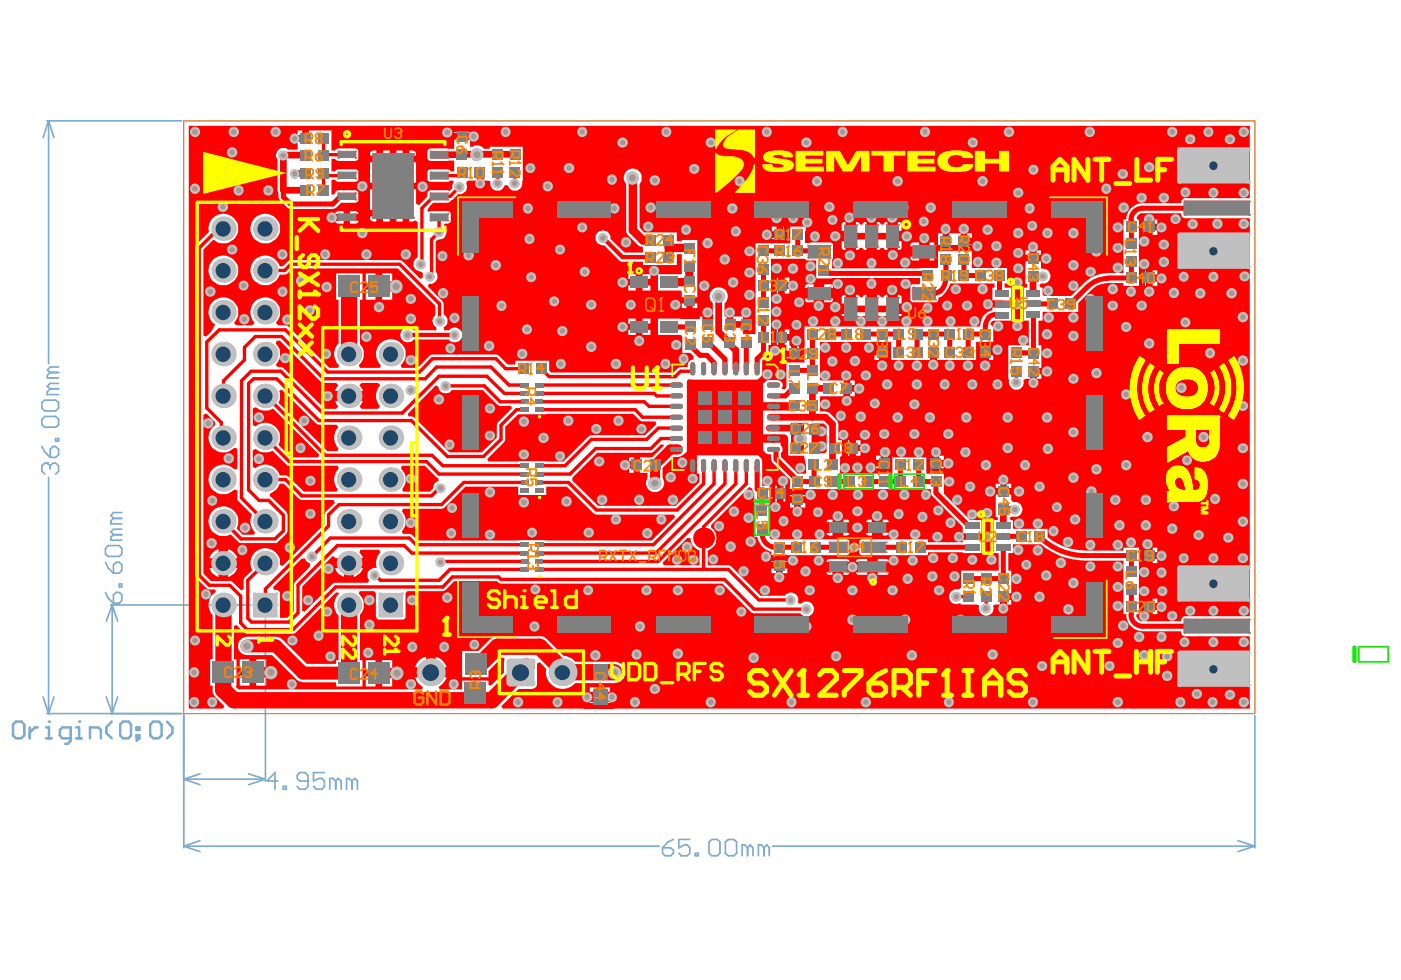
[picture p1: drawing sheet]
<svg xmlns="http://www.w3.org/2000/svg" width="289mm" height="202mm" viewBox="0 0 289 202" stroke-linecap="round" stroke-linejoin="round" font-family="sans-serif">
<g fill="none" stroke="#7cacd1" stroke-width=".35">
<path d="M9.7 24.9h27.8M10 24.9l1.1 3.5M10 24.9l-1.1 3.5M10 24.9v50.1M9.8 95.5h-.6l-.6 .6v1.1l.6 .6M10 98.5v48.7M22.8 124.8h28.8M23.1 124.8l1.2 3.3M23.1 124.8v22.4M23.1 124.8l-1.2 3.3M54.7 127.8v33.3M8.9 143.7l1.1 3.5"/>
<path d="M9.7 147.2h27.8M11.1 143.7l-1.1 3.5M21.9 143.7l1.2 3.5M24.3 143.7l-1.2 3.5M37.9 147.4v27.5M41.3 159.6l-3.4 1.1M51.3 159.6l3.4 1.1M258.8 147.6v27.3M37.9 174.5l3.4 1.2M37.9 160.7l3.4 1.2M37.9 160.7h16.8M37.9 174.5h98.1"/>
<path d="M41.3 173.4l-3.4 1.1M54.7 160.7l-3.4 1.2M159.3 174.5h99.5M255.3 173.4l3.5 1.1M258.8 174.5l-3.5 1.2"/>
</g>
<path d="M37.9 24.9h220.9v122.3h-220.9zM52 124.8h5.4M54.7 122v5.5" fill="none" stroke="#7cacd1" stroke-width=".21"/>
<circle cx="9.8" cy="95.5" r=".17" fill="#7cacd1"/>
<g fill="none" stroke="#7cacd1" stroke-width=".35">
<path d="M10.4 76.8l-.6 .6v.6h2.3M10.4 76.8h1.7M12.1 79.1h-1.7l-.6 .6 .6 .5M12.1 75.7h-1.7l-.6 .6 .6 .5M8.6 83l.6-.5h2.3l.6 .5v1.2l-.6 .6h-2.3l-.6-.6zM8.6 86.5l.6-.6h2.3l.6 .6v1.1l-.6 .5h-2.3l-.6-.5zM8.6 92.1l.6 1.1 1.2 1.1M9.8 95.5l.6 .6M10.4 96.1v.6M10.4 96.1l.5-.6h.6l.6 .6v1.1l-.6 .6M10.4 80.2l-.6 .6v.6h2.3M10.4 80.2h1.7"/>
<path d="M10.9 92.1h.6l.6 .6v1.1l-.6 .5h-1.1v-1.6zM11.5 90.5h.6v.5h-.6zM21.8 116l.5 1.1 1.1 1.1M22.3 112.5h2.3l.5 .6v1.2l-.5 .5h-2.3l-.5-.5v-1.2zM23.4 116.5l.6-.5h.6l.5 .5v1.1l-.5 .6h-1.2zM23.4 110.3l-.5 .5v.6h2.2M23.4 106.9l-.5 .5v.6h2.2M23.4 110.3h1.7M23.4 106.9h1.7M25.1 109.2h-1.7l-.5 .5 .5 .6M25.1 105.7h-1.7l-.5 .6 .5 .6M21.8 122.2l.5 1.1 1.1 1.1"/>
<path d="M23.4 122.7l.6-.5h.6l.5 .5v1.1l-.5 .6h-1.2zM24.6 120.5h.5v.6h-.5zM66.9 159.4h-2.2v1.7l1.1-.5h.6l.5 .5v1.1l-.5 .6h-1.1l-.6-.6M57.3 161.1h-2.2l1.6-1.7v3.4M58.4 162.2h.6v.6h-.6zM63.5 161.1h-1.7l-.5-.5v-.6l.5-.6h1.1l.6 .6v2.2l-.6 .6h-1.1l-.5-.6M69.2 161.1l-.6-.5h-.6v2.2M69.2 161.1v1.7M69.2 161.1l.5-.5 .6 .5v1.7M72.6 161.1l-.6-.5h-.5v2.2M72.6 161.1v1.7M72.6 161.1l.6-.5 .5 .5v1.7"/>
<path d="M136.6 174.9h1.7l.6 .5v.6l-.6 .5h-1.1l-.6-.5zM138.9 173.2l-1.1 .5-1.2 1.2M142.3 173.2h-2.3v1.7l1.1-.6h.6l.6 .6v1.1l-.6 .5h-1.2l-.5-.5M143.4 176h.6v.5h-.6zM146.2 173.7l.6-.5h1.2l.5 .5v2.3l-.5 .5h-1.2l-.6-.5zM149.6 173.7l.6-.5h1.1l.6 .5v2.3l-.6 .5h-1.1l-.6-.5zM154.2 174.9l-.6-.6h-.6v2.2M154.2 174.9v1.6M154.2 174.9l.5-.6 .6 .6v1.6M157.5 174.9l-.5-.6h-.6v2.2M157.5 174.9v1.6M157.5 174.9l.6-.6 .6 .6v1.6"/>
</g>
<path d="M2.7 149.4l.6-.6h1.1l.6 .6v2.3l-.6 .6h-1.1l-.6-.6zM6.1 150v2.3M7.8 150h-.5l-1.2 1.2M9.5 152.3h1.1M9.5 150h.6v2.3" fill="none" stroke="#7cacd1" stroke-width=".52"/>
<circle cx="10.1" cy="148.8" r=".26" fill="#7cacd1"/>
<path d="M14.6 152.3h-1.7l-.6-.6v-1.1l.6-.6h1.7v2.8l-.6 .6h-.5M15.7 150h.6v2.3M15.7 152.3h1.1" fill="none" stroke="#7cacd1" stroke-width=".52"/>
<circle cx="16.3" cy="148.8" r=".26" fill="#7cacd1"/>
<path d="M18.6 152.3v-2.3h1.7l.5 .6v1.7M23 148.8l-1.1 1.2v1.2l1.1 1.1M24.8 149.4l.6-.6h1.1l.5 .6v2.3l-.5 .6h-1.1l-.6-.6zM28.1 150h.6v.6h-.6zM28.1 151.7h.6v.6h-.6zM28.7 152.3l-.6 .5M31 149.4l.6-.6h1.1l.6 .6v2.3l-.6 .6h-1.1l-.6-.6zM34.4 148.8l1.2 1.2v1.2l-1.2 1.1" fill="none" stroke="#7cacd1" stroke-width=".52"/>
<g fill="#f00">
<path d="M93.3 26h4.4v1l.2 .2h-4.6z"/>
<path d="M158.7 99.7l1.2 .1v4.5h-1.2z"/>
<path d="M156.1 93.6l.9-1 1.5 1.5-1.1 1v-.2z"/>
<path d="M156.2 78.4l1.3-1.3 1 .9-1.4 1.4-.9-.8z"/>
<path d="M162.5 100.9h4.1v1.1h-4.1z"/>
<path d="M164.8 70.1h1.1v4.7h-3.9v-.9h2.8z"/>
<path d="M234.4 44.8h.7v.6h-.4l-.3-.3z"/>
<path d="M140.7 94l1.2-1 1 .9-.2 .1v4.2h-2z"/>
<path d="M163.2 87.4h2.6v6.1h-2.6z"/>
<path d="M161.3 90.2l.2-.2h.6l.4 .5v3.5h3.3l.5 2.3v1.2l-.2 .2h-1.6l-3.4-3.4v-.8a1.06 1.06 0 0 0-.1-1.7l.1-.6a.78 .78 0 0 0 .2-1z"/>
<path d="M166.2 47.6h.8v2.4h-.8z"/>
<path d="M167.4 87.4h2.5l.6 .6v5.1l-.4 .4h-2.7z"/>
<path d="M192.7 49.2h.7v5.9l-.7-.1z"/>
<path d="M234.9 55.4h1.1v4.3h-1.1z"/>
<path d="M161.9 99l1-.1-.1 5.9h-.9z"/>
<path d="M158.9 114.5h3.6v1.1h-3.6z"/>
<path d="M153.2 64.8l2.6 .4v3.7h-2.6z"/>
<path d="M159 57.1h1.2v4h-1.2z"/>
<path d="M183 93.9l1-.1v3.9h-3.2l-.1-1.1h2.3z"/>
<path d="M179.5 70.5h4.3v4.7h-1.5v-2.8h-2.8z"/>
<path d="M173.3 65.3h13.2v1.5h-13.2z"/>
<path d="M201.3 70.5h3.7v2.1h-2.2l.1 .1v1.7h-1.6z"/>
<path d="M192.7 50.5h8.1v1.2h-8.1z"/>
<path d="M234.9 112.4h1.6v4.5h-1.6z"/>
<path d="M234.9 45.2l1.8-.1v3.4h-1.8z"/>
<path d="M56.3 121.2l5.9-6h.7a1.55 1.55 0 0 0 1.1 1l-.1 .7-3.2 3.4-.1 5.8-1.4 1.4h-1.5v-5a.85 .85 0 0 0-1.2-.8z"/>
<path d="M57.6 80.6l.5-.2 7.3 7.1 4 .1 .3 .5a3 3 0 0 0 .1 4.3l-.2 .6h-2.1l-10.1-10a2.42 2.42 0 0 0 .2-2.4z"/>
<path d="M89.9 79.5l.5 .3a1.52 1.52 0 0 0 1.1 1.3 1.52 1.52 0 0 0 1.6-.6h6.4l3.3 3.1 2.6 .1 .2 .5-3.1 3.2v2.9l-3.1 3h-6.7l-7.2-7.2-.6-.2h-.7l-.1-.5z"/>
<path d="M120.4 145.1h6.1v1.1h-6.1z"/>
<path d="M136.6 116.1l5.1-5.1h.6a2.82 2.82 0 0 0 1.9 2.6v3h-7.3z"/>
<path d="M158.9 49.3h2.8v-2.7h1.3v3.6h-4.1z"/>
<path d="M159 67.5h1.2v3.8l.4 .5h-1.6z"/>
<path d="M173.8 90.5h1v3.8h-1z"/>
<path d="M234.9 123.3h2v3.7l-.2 .2h-2.3v-.5h.5z"/>
<path d="M57.1 70.3h.6l8.4 8.4 .6 .3h2.6l.4 .5-.6 1.1h5.7l-.7-1.1 .5-.5h3.3l.5 .4a3.3 3.3 0 0 0 0 4.4l-.5 .5h-3.3l-.5-.5 .7-1.1h-5.7l.6 1.1-.4 .5h-2.3l-8.5-8.3-.6-.3h-.6l-.4-.5a3.1 3.1 0 0 0 0-4.3z"/>
<path d="M82.9 96.1h4.7l2.3 2.3 .5 .2 .1 .6a1.41 1.41 0 0 0-1.2 1.5l-.7 .7h-5.5l-.1-.5a3.2 3.2 0 0 0-.3-4.2z"/>
<path d="M191 94l.2-.2h2.1l-.1 2.7 1.5 .1 .1 1.1h-3.8z"/>
<path d="M52.1 84.2l.6-.2a2.89 2.89 0 0 0 3.6 .2l9.6 9.6-.3 .5h-5.6l-2.6-2.5a3.1 3.1 0 0 0-.8-3.9 3.1 3.1 0 0 0-3.9 .1l-.6-.3z"/>
<path d="M104.2 88l2.7-2.5 23.7-.1 1.6 1.4 3 .1 .1 .6-2.3 2.3-11.4 .1-5.4 5.3h-15.5l-.2-.5 3.6-3.7z"/>
<path d="M83.1 104.9h8.3l4.6-4.5h10.9v1.7h5.7v-1.7h4.3l5.8 5.7 16.3 .1 .2 .5-4.8 4.8h-48.3l-1.3-1.3-1.7-.1-.2-.5a3.1 3.1 0 0 0 0-4.1z"/>
<path d="M52.1 92.9l.6-.3a2.95 2.95 0 0 0 3.5 .4l3.1 3.1h10.4l.1 .6a3.1 3.1 0 0 0-.1 4.2l-.3 .5h-6.7l-3.2-3.1-.6-.3h-1.2a3.1 3.1 0 0 0-5-1.4l-.6-.3z"/>
<path d="M62.3 121l6.3-6.3 .5 .3v.1h5.7l-.7-1.1 .2-.6h3.9l.3 .6a2.95 2.95 0 0 0-.8 3.2 1.49 1.49 0 0 0-1.7 .6 1.49 1.49 0 0 0 .1 1.8l-.2 .6h-7l-6.1 6-.5-.2zM72.9 117.2v1.8h.2a2.99 2.99 0 0 0 1.7-1.8zM69.1 117.2a2.74 2.74 0 0 0 1.9 1.8v-1.8z"/>
<path d="M118.1 98.5l5.1-5.1h11l.6-.3 1.5-1.4 .6 .1v.1l-2.4 2.4h-2.5v3.2h1.4a1.76 1.76 0 0 1-.1 1.7 1.89 1.89 0 0 0 2.1 2.3 1.89 1.89 0 0 0 1.2-2.9v-2.1l2.4-2.2a2.39 2.39 0 0 0 1.8-.4 1.03 1.03 0 0 1 1 1.5h1.1v.7h.6v1.6l.7 .1v1.6l-4.9 4.9h-16l-5.3-5.2zM129.7 94.3v.9h1v-.9zM129.7 96.6v.9h1v-.9zM141.8 96.8l.4 .9v-.9z"/>
<path d="M42 85.5l.6-.2 1.8 1.8v.6a3.1 3.1 0 0 0-.7 4.6 3.1 3.1 0 0 0 4.6 .1l.6 .1v4.2l-.6 .1a3.1 3.1 0 0 0-4.4-.1 3.1 3.1 0 0 0 0 4.4 3.1 3.1 0 0 0 4.4-.1l.6 .2v1.8l.2 .3 2.9 2.9a3.2 3.2 0 0 0 .6 3.6l-.2 .5h-2.3l-1.3-1.3a3.1 3.1 0 0 0-2.2-4.5 3.1 3.1 0 0 0-3.6 3.5 3.1 3.1 0 0 0 4.6 2.2l1.8 1.8h7.7l1.9-1.9 .3-.6-.1-3.6-.2-.4-3.3-3.1v-.6h.1a3.1 3.1 0 0 0 1.9-2h.8l3.5 3.3h6.8l.3 .6-1.9 1.8-.2 .4-.1 2.2-8.6 8.7-.6-.3a3.1 3.1 0 0 0-3.6-3.4 3.1 3.1 0 0 0-2 4.5l-1.8 1.7-.1 2.3-.5 .2-2-1.9h-4.2l-1.5-1.6zM47 113.2v1.9h1.9a3.1 3.1 0 0 0-1.9-1.9zM43.8 114l-.6 1.1h1.9v-1.9zM47 117.2v1.8h.2a2.99 2.99 0 0 0 1.7-1.8zM43.2 117.2a2.74 2.74 0 0 0 1.9 1.8v-1.8z"/>
<path d="M38.9 26h54.8v1.4h3.2v-1l.5-.4h160.3v14.8l-13.7 .2a.87 .87 0 0 0-.4 .9l-8.6 .1a3.4 3.4 0 0 0-2.7 3.3h-.6v11a11.4 11.4 0 0 0-6.7 1l-1.4 1.1-2.7 2.7h-5.5l-.4-.3v-1.5h-.4l-.3-.6 .4-.2h.4a1.51 1.51 0 0 0 1.6-1.5 1.51 1.51 0 0 0-1.6-1.6h-.4v-1.5h-3.2v4.7h.3v.7h-.7v6.8h1.1v5.1h-4.3v6.9l.2 .3a1.53 1.53 0 0 0 1.5 2 1.53 1.53 0 0 0 1.4-2l.6-.3h.9v-1.5h.6v-.7h1.7v-4.7h-.6v-5.1h.8v-1.8h7.4v-1.8l2.6-2.7a4.4 4.4 0 0 1 3.5-1.4h3.2v.6h4.6v-3.2h-1.4v-7.3h1.4v-3.2h-1.4l-.5-.5 .1-.1a1.12 1.12 0 0 1 1.2-.7h7.9v.3a.73 .73 0 0 0 .7 .7l13.4 .1v81.9l-13.7 .2a.87 .87 0 0 0-.4 .9h-8.3a1.32 1.32 0 0 1-.9-.9l.3-.5h1.6v-3.2h-1.4v-7.2l.1-.1h1.3v-3.2h-4.6v.6h-7.9a12.2 12.2 0 0 1-7.7-2.9v-1.6h-7l-.2-.2v-1.6h-.5l-.2-.5 .6-.3 .1 .1a1.56 1.56 0 0 0 2-1.5 1.56 1.56 0 0 0-1.9-1.5l-.5-.4v-1.2h-3.1v4.7h.4v.6h-.8v6.8h1v3.6h-7.8v3.5l-.5 .4-.5-.1a1.56 1.56 0 0 0-1.4 2 1.56 1.56 0 0 0 2.2 .9l.2 .3h3.2l.5 .2v.1a1.55 1.55 0 0 0 1.6 2 1.55 1.55 0 0 0 1.3-2.1l.6-.2h.9v-1.6h.6v-.7h1.6v-4.7h-.6v-3.6h1v-1.8h5.8a13.8 13.8 0 0 0 9.1 3.3h7.9v11.1l.6 .1a3.4 3.4 0 0 0 3.4 3.4h7.9v.4a.73 .73 0 0 0 .7 .6l13.4 .1v14.9h-131.9v-1.8h-4.2v1.4l-.3 .4h-17.6l-.3-.6 3.5-3.5 3.1-.1a.91 .91 0 0 0 .7-1v-4.1l.7-.3 1.2 1.5a3.4 3.4 0 0 0 1.9 3.7 3.4 3.4 0 0 0 4.1-.9l8.5-.1a2.17 2.17 0 0 0 1.8-2.3 2.17 2.17 0 0 0-2.2-2h-8.1l-.2-.3a3.9 3.9 0 0 0-2.1-.9l-3.8-3.7a1.22 1.22 0 0 0-1.2-.4h-9.1l-.4 .1-.7 .5-2.4 2.5h-3.4v5.4h5.4v-1.3l2.8-2.8 .5 .1-.1 3-2.6 2.7-.6-.2v-.8h-5.4v1.8h-4.7l-.1-.5a3.7 3.7 0 0 0 1.6-2h-6.5l.1 .3a3.2 3.2 0 0 0 1.5 1.7l-.1 .5h-37.9l-.6-.5 .2-.3v-5.4h-.5v-6.9l.6-.2 1.4 1.6 .6 .2 9.9-.1 8.5-8.4 .6 .1v.2a3 3 0 0 0-.1 4.4v9.3h-.5v.7h-6l-5-5-.9-.5h-6.9a1.89 1.89 0 0 0-1.4 2.1 1.89 1.89 0 0 0 1.8 1.6h5.2l5.1 5.1 .9 .4 7.2 .1v.9h5.5v-5.4h-.6v-9.4l.3-.3a2.97 2.97 0 0 0-.5-4l.1-.6h3.1l.3 .5v4.6l.3 .6 .2 .2h4.9a.65 .65 0 0 0 .7-.8v-4.6l.4-.5h7.3l.6-.2 1.8-1.8h8.8l.5 .4 .3 .1h45.7l6.1 6 9.9 .1a1.54 1.54 0 0 0 2.3 .3 1.54 1.54 0 0 0 .2-2.2 1.54 1.54 0 0 0-2.3-.1l-.7-.2a1.52 1.52 0 0 0-.7-1.9 1.52 1.52 0 0 0-2 .5h-5l-6.3-6.2-4.5-.1v-3a2.67 2.67 0 0 0 .7-4.7v-.6l7.8-7.8 .6 .3v.3l.4 .6v9h.7a4.1 4.1 0 0 0 2.9 3.1v2.1h3.3v-1.4h12.2l.5-.3v-2.6l-.5-.4h-15.5l-.4-.2v-7.2l.4-.3h1.1v-3.3h-3l-.1-5.3 .2-.6 .3-.1 .1-.3 .6-.3 .7 .1v1l.3 .8 3.6 3.4v1.3h-1.3v3.3h.9l.4 .3v.9h.8v-1.7h.7v-.6h1.7v-1.5h25.9l.1 1.3 6.4 6.5v1.3h3.9v-2.7h-2.3l-5.5-5.5v-5.6h-1.6v-.7h-.7v-1.5h-.9l-.4 .3h-6.9l-.2-.3h-.9v1.5h-.7v.7h-1.6v1.5h-7.5v-3.4l.3-.3h1.6v-3.2h-2.2v-3.3l-.2-.6-1.9-1.9-.6-.1h-1.1v-3.2h4.9v-3.2h-4.7l-.2-.2v-7.8h10.9l.3 .4v1.1h1.7v.7h.7v1.5h9.1v-1.5h1.4v1.5h9.3v-1.5h.7v-.7h1.6v-4.7h-.1l-.5-.5 .2-.3 .4-.4h3.7v-2.7h-3.8v.6a3.2 3.2 0 0 0-2.5 3.1l-.2 .2h-36.1v4.1h-1.5v1.6h-.7v.6h-1.5v6.3l-.4 .4-.6-.1v-.3a1.04 1.04 0 0 0-.8-1.5l-2.1 .1-.5-.2-.5-.4-.2-.6 .1-2.9 1.2-1.4 .1-1.9h2v-3.1h-1.5v-7.2l.3-.3h1.2v-3.2h-1.5v-3.9h7l.3 .3h2v3.7l21.4-.1v1.2l-.1 .1h-1.3a.59 .59 0 0 0-.6 .6v2.8l.4 .3h5.1l.3-.3v-.6l.3-.1a4.7 4.7 0 0 0 2.1-2.8h9.2v.8h-.4v2.7h3.8v-2.7h-1.3v-.8h.5v-3.2h-7.3v-4.9h-1.6v-.6h-.7v-1.7h-2.3v1.7h-1.4v-1.7h-1v1.6l-.4 .3h-1.3v3.7h1.3l.4 .5v.9l-.1 .2-21.7 .1v-1.8l.2-.2v-3l-.4-.4h-4.8l-.4-2.1v-1.2h-4.7v1.7h-.7v.7h-1.6v1.1h-3.4v15.1h-1.2v1.6h-1.4v-1.6h-2v1.6h-1.4v-1.6h-.4v-2.8a1.86 1.86 0 0 0 .2-2.7 1.86 1.86 0 0 0-2.7 0 1.86 1.86 0 0 0 .1 2.7v2.8h-.3v1.6h-1.4v-1.6h-1v.5l-8.6-.1v3.4h4.7l.3 .3v3.4h1.6l.7 .7v.7l-.7 .1-.3 .4-.2 1-1.8 .1-1.1 1h-25.3l-.3-.4v-2h-7v.8h-1.6l-1.8-1.8-.6-.3h-13.1l-.6 .3-2.5 2.5h-3.2l-.3-.6a3.1 3.1 0 0 0 .2-4.4 3.1 3.1 0 0 0-4.4 0 3.1 3.1 0 0 0 .2 4.4l-.2 .6h-4.2l-.2-.6 .1-.1a3.1 3.1 0 0 0 .1-4.2v-9.2h.6v-5.4h-5.5v5.4h.5l-.1 9.1a3 3 0 0 0 .2 4.4l-.2 .6h-1.8l-8.4-8.6-.6-.2h-1.6l-.4-.5 .3-.5a3.1 3.1 0 0 0-.6-4.1 3.1 3.1 0 0 0-4.2 .3 3.1 3.1 0 0 0 .1 4.3l-.4 .5h-3.4l-.4-.5 .3-.5a3.1 3.1 0 0 0-.8-4.2 3.1 3.1 0 0 0-4.2 .8 3.1 3.1 0 0 0 .8 4.2l-.8 1.5-1 1-.6-.2v-17.7l2-2.1 .4 .3a3.1 3.1 0 0 0 4.6-1.7 3.1 3.1 0 0 0-2.9-3.9 3.1 3.1 0 0 0-3 3.8l-2.6 2.5-.3 .7v67.6l.3 .6 2.1 2 .6 .3h1.2l.1 .5-.1 .1a3.1 3.1 0 0 0-.6 4.6v9.2h-.5v5.4h.5v1.3l.4 .8 2.1 2.1-.3 .6h-7.1zM61.4 26.9v1h.9v-1zM52.5 53.6a3.1 3.1 0 0 0 .7 4.8 3.1 3.1 0 0 0 4.5-1.7l1.3-.1 1.3-1.2h21.7l7.8 7.6v2a1.52 1.52 0 0 0 .2 2.6l-.1 .5h-4.6a1.54 1.54 0 0 0-2.3-.2 1.54 1.54 0 0 0 0 2.3 1.54 1.54 0 0 0 2.3-.2h7.2a1.54 1.54 0 0 0 2.3 .2 1.54 1.54 0 0 0 0-2.3 1.54 1.54 0 0 0-2.3 .2h-.9l-.1-.5a1.58 1.58 0 0 0 0-2.8l-.1-2.5-3.2-3.2 .3-.5a1.49 1.49 0 0 0 1.5-.8 1.49 1.49 0 0 0-.1-1.7v-6.3l.5-.4a1.57 1.57 0 0 0 1.5-1 1.57 1.57 0 0 0-.4-1.7l.2-.6a1.22 1.22 0 0 0 1.2-.3l.1-1.6a.59 .59 0 0 0-.6-.7h-3.7l-.3 .2-.2-.1-.1-.3 1.2-1.5h3.1l.4-.1 .1-.3 .5-.3 1.1-1.1a1.54 1.54 0 0 0 1.5-.6 1.54 1.54 0 0 0 .2-1.6l.2-.5h2v-1.7h1.3v1.7h.9l.6 .1a1.52 1.52 0 0 0 1 1.9 1.52 1.52 0 0 0 1.9-1.1h.6a1.52 1.52 0 0 0 1.9 1.1 1.52 1.52 0 0 0 1-1.9l.2-.1v-7h-6.8v.4h-1.2a1.63 1.63 0 0 0-2.3-.4h-.6v-1.5h-3.2v1.9l-5-.1a.59 .59 0 0 0-.6 .6v1.4a.59 .59 0 0 0 .6 .6l5-.1v2.3h-.8l-.1-.3-.4-.2h-3.7a.59 .59 0 0 0-.6 .6v1.4a.59 .59 0 0 0 .6 .6h3.7l.4-.2h.6l.2 .3-.3 .5v.7l-.6 .6-.3-.2h-3.7a.59 .59 0 0 0-.6 .6v.7l-1.7 1.8-.6-.3v-2.9h-4.1v6.6h1.3v-1.7h1.4v1.7h.7l.5-.3 .5 .4v7.3a1.53 1.53 0 0 0-.8 1.8 1.53 1.53 0 0 0 1.6 1.2l.4 .4-.1 .8-.5 .2-3.7-3.6-.6-.3h-22.8l-1.2 1.3h-.7a3.1 3.1 0 0 0-5.2-1.3zM57.3 31a1.47 1.47 0 0 0-.1 1.9v6.3l.2 .6a1.7 1.7 0 0 0 .3 1.5l1.7 1.6 .5 .2h8.7a2.61 2.61 0 0 0 1.7-1.3h3a.59 .59 0 0 0 .6-.6v-1.4a.59 .59 0 0 0-.6-.6h-3.6a.59 .59 0 0 0-.6 .6l-.5 .4-.2-.1v-3h.7l.2 .2 .4 .2h3.6a.59 .59 0 0 0 .6-.6v-1.4a.59 .59 0 0 0-.6-.6h-3.6l-.4 .2-.2 .3h-.7v-2.6h.7l.2 .2 .4 .2h3.6a.59 .59 0 0 0 .6-.6v-1.4a.59 .59 0 0 0-.6-.6h-3.6l-.4 .2-.2 .2h-.7v-4.1h-4.7v1.6h-.7v.7h-1.6v1.7h-2a1.58 1.58 0 0 0-2.1 .1zM84.4 31v1.1h1.4a.86 .86 0 0 0-.7-1.1zM76.3 31.5v.6h1.3v-1.1a1.26 1.26 0 0 0-1.3 .5zM81.7 31v6.7h4.1v-4.2h-2.1v-.7h-.7v-1.8zM76.3 33.5v4.2h4.1v-6.7h-1.4v1.8h-.7v.7zM72.2 43.5v.7h1.7a.59 .59 0 0 0-.6-.7zM69.1 43.9v.3h1.8v-.7h-1.2zM76.3 39.1v4.2h2v.7h.7v1.7h1.4v-6.6zM76.3 44.7a.78 .78 0 0 0 .7 1h.6v-1zM72.2 45.5v.6h1.1a.59 .59 0 0 0 .6-.6zM69.1 45.5a.59 .59 0 0 0 .6 .6h1.2v-.6zM237.7 45.3v.8h1v-.8zM180.8 45.8v5.8a.57 .57 0 0 0 .8-.5l.6 .1a.6 .6 0 0 0 .8 .4v-5.8a.56 .56 0 0 0-.8 .5h-.6v-.2a.6 .6 0 0 0-.8-.3zM176.5 45.8v5.8a.57 .57 0 0 0 .8-.5l.6 .1a.6 .6 0 0 0 .8 .4v-5.8a.56 .56 0 0 0-.8 .5h-.6v-.2a.6 .6 0 0 0-.8-.3zM185.2 45.8v1.8h.7v-1.2a.62 .62 0 0 0-.7-.6zM173.6 46.1v1.5h.8v-1.8a.6 .6 0 0 0-.8 .3zM159.2 46.7v1h.9v-1zM237.7 47.5v1h1v-1zM199.5 48.1v1h.9v-1zM51.7 47.1a3.1 3.1 0 0 0 6.1 0 3.1 3.1 0 0 0-6.1 0zM187.7 50.4v.4h1.9v-.8h-1.5zM185.2 49.8v1.8a.57 .57 0 0 0 .7-.6v-1.2zM173.6 49.8v1.2a.62 .62 0 0 0 .8 .6v-1.8zM129.1 35.4a1.87 1.87 0 0 0 0 2.5v10l.4 .6 2 2 .4 .3 .7 .2v1.1h-3.8l-2.9-2.9a1.53 1.53 0 0 0-1.5-1.7 1.53 1.53 0 0 0-1.6 1.6 1.53 1.53 0 0 0 1.8 1.4l3.3 3.4 4.7 .1v.7h7v-2.3h1v4.1l-4.9 .1v3.3h4.7l.2 .3v1.1h3.2v-11.8h-3.2v.3h-1v-1.9h-6.8l-.9-1v-9a1.89 1.89 0 0 0-.1-2.6 1.89 1.89 0 0 0-2.7 .1zM213.7 51.7v.8h1v-.8zM211.5 51.7v.8h.9v-.8zM187.7 52.9a.57 .57 0 0 0 .6 .8h1.3v-.8zM237.7 55.8v.9h1v-.9zM132.5 56.6v.9h1.6v-.9zM129.6 56.6v.9h1.5v-.9zM161.8 57.3v.9h1v-.9zM78.8 56.4v2h2.1v-2zM75.4 56.4v2h2v-2zM43 55.8a3.1 3.1 0 0 0 6.2 0 3.1 3.1 0 0 0-6.2 0zM237.7 58v1h1v-1zM170 58.6v.8h1.8a.57 .57 0 0 0-.6-.8zM166 59v.4h1.8v-.8h-1.5zM132.5 58.9v1h1.6v-1zM129.6 58.9v1h1.5v-1zM161.8 59.6v.9h1v-.9zM180.8 60.8v5.8a.57 .57 0 0 0 .8-.5l.6 .1a.6 .6 0 0 0 .8 .4v-5.8l-.6 .2-.2 .3h-.6l-.2-.3zM176.5 60.8v2.9h-1.1v1.1h-1.8v1.2a.59 .59 0 0 0 .6 .6h2.8l.3-.5 .6 .1a.6 .6 0 0 0 .8 .4v-5.8l-.6 .2-.2 .3h-.6l-.2-.3zM78.8 59.8v2h2.1v-2zM75.4 59.8v2h2v-2zM170 61.6v.7h1.4a.6 .6 0 0 0 .4-.7zM166 61.6a.57 .57 0 0 0 .6 .7h1.2v-.7zM185.2 60.8v1.8h.7v-1.2a.62 .62 0 0 0-.7-.6zM173.6 61.1v1.5h.8v-1.8zM142.9 62.6v1h.9v-1zM140.6 62.6v1h1v-1zM185.2 64.8v1.8a.57 .57 0 0 0 .7-.6v-1.2zM132.5 65.7v1h1.6v-1zM129.6 65.7v1h1.5v-1zM161.8 68v.9h1v-.9zM132.5 68v1.1h1.6v-1.1zM129.6 68v1.1h1.5v-1.1zM161.8 70.3v.8h.4v1.2h.9v-.9h-.1l-.2-.3v-.8zM203.9 73.3v.9h.9v-.9zM180.3 73.3v.9h1v-.9zM213.8 77.2v.9h1v-.9zM175.3 78.5v.9h1v-.9zM175.3 80.8v.9h1v-.9zM176.5 90.8v1h1v-1zM176.5 93v1h1v-1zM193.7 94v.9h.9v-.9zM180.7 94v.9h.9v-.9zM207.6 99.8v.8h.9v-.8zM205.4 99.8v.8h.9v-.8zM165.1 103.7v1h1v-1zM182 107.2v.5h1.3l-.3-.5zM178.6 107.5v.2h1.2v-.5h-.9zM173.9 107.2v.5h1.2v-.3l-.3-.2zM170.6 107.4l-.2 .3h1.3v-.5h-1zM182 109.9v.6l1-.1 .3-.5zM178.6 109.9v.2a1.22 1.22 0 0 0 1.2 .4v-.6zM173.9 109.9v.6a1.22 1.22 0 0 0 1.2-.4v-.2zM170.4 109.9l.3 .5 1 .1v-.6zM237.7 113v.9h1v-.9zM177.2 111.6v2.3a.59 .59 0 0 0 .6 .6h13.6v-.6h7.1v.2h3.9v-2.8h-3.9v.5h-7.1v-.6h-13.6zM181 115.3v.6h2.3a.59 .59 0 0 0-.6-.6zM176.7 115.5l-.2 .4h2.4v-.6h-1.8zM170.6 115.5l-.2 .4h4.7v-.4l-.5-.2h-3.6zM237.7 115.3v.9h1v-.9zM161.4 117.3v.9h1v-.9zM159.1 117.3v.9h.9v-.9zM181 118.1v.5h2l.3-.5zM176.5 118.1l.4 .5h2v-.5zM173.9 118.1v.5h.9l.3-.4v-.1zM170.4 118.1l.3 .5h1v-.5zM237.7 123.5v.9h1v-.9zM207.6 123.7v1h.9v-1zM237.7 125.8v.9h1v-.9zM89.9 135.5v2.1h2.2a3.2 3.2 0 0 0-2.2-2.1zM86.4 136.2l-.4 .6-.4 .8h2.3v-2.1l-1 .3zM52.8 136v2h2.1v-2zM49.5 136v2h1.9v-2zM78.8 136.2v1.9h2.1v-1.9zM75.4 136.2v1.9h2v-1.9zM52.8 139.4v2h2.1v-2zM49.5 139.4v2h1.9v-2zM78.8 139.5v2.1h2.1v-2.1zM75.4 139.5v2.1h2v-2.1zM124.4 141.8v1.3h1.4v-1.3zM121.6 141.8v1.3h1.4v-1.3z"/>
</g>
<g fill="none" stroke="#f00" stroke-width=".69">
<path d="M67 31.9l-.3 .2M94.8 38.5l-2 2M45.1 47.2h1M60 54.5l-1.3 1.3M87 54.3l-.2 .2M88.6 57h.4M89.4 40.5h1.1M90.5 44.8v3.1M46.1 78.6v3.1M50.4 71.7v2.5M52.3 78.1l-1 1M90.6 66.1l.1 .1"/>
<path d="M99.9 79.6l3.3 3.3M100.4 77.6l3.6 3.5M102.3 74l2 2.1M45.7 87.2v3.1h.4M54.7 81.7h.2M58.9 98.9l3.3 3.4M51.3 101.1l2.1 2.1h2M54.6 107.5h.1M58.4 106.2v3.3M67.8 106.2v2.3M90.6 100.6l-1.6 1.7M102.8 119l.5 .5"/>
<path d="M43.2 120.7h4.2M51.1 127.5l.8 .8M54.7 121.5v3.3M61.5 126.4l-1.9 1.9"/>
</g>
<path d="M58.4 39.2v1.4" fill="none" stroke="#f00" stroke-width="1"/>
<path d="M72 73h.1" fill="none" stroke="#f00" stroke-width="2.1"/>
<path d="M95.3 31.8l.7 .1" fill="none" stroke="#f00" stroke-width="1.4"/>
<circle cx="102.5" cy="31.8" r=".69" fill="#f00"/>
<path d="M102.5 31.8h.1" fill="none" stroke="#f00" stroke-width="1.4"/>
<circle cx="108.2" cy="114.1" r=".35" fill="#f00"/>
<path d="M106.5 84.5h1.7" fill="none" stroke="#f00" stroke-width=".69"/>
<circle cx="123.7" cy="143.7" r="1.04" fill="#f00"/>
<path d="M138.3 92.7l-3.2 3.2M121.1 143.7h2.6" fill="none" stroke="#f00" stroke-width="2.1"/>
<path d="M129 95.9h2.3" fill="none" stroke="#f00" stroke-width="1.4"/>
<path d="M134.9 81.1l.5 .6" fill="none" stroke="#f00" stroke-width=".69"/>
<g fill="#f00">
<circle cx="137.9" cy="67.4" r=".52"/>
<circle cx="137.9" cy="58.2" r=".86"/>
</g>
<path d="M137.9 51v2" fill="none" stroke="#f00" stroke-width="1.7"/>
<path d="M145.1 108.7v2.3" fill="none" stroke="#f00" stroke-width=".69"/>
<circle cx="142.9" cy="98.7" r=".69" fill="#f00"/>
<path d="M142.9 92.7v3.4" fill="none" stroke="#f00" stroke-width="1.7"/>
<path d="M140.4 76.6h2.5" fill="none" stroke="#f00" stroke-width=".69"/>
<path d="M142.3 71.1v.2l2.1 2h1.4" fill="none" stroke="#f00" stroke-width="1"/>
<path d="M147.4 88.1l2.1-2 2.1 2" fill="none" stroke="#f00" stroke-width="1.4"/>
<circle cx="149.5" cy="86.1" r=".69" fill="#f00"/>
<path d="M150.5 71.1l1.2 1.2v3.8M155.6 92.2l2.7 2.7M162.7 103h1.7" fill="none" stroke="#f00" stroke-width="1.4"/>
<path d="M157.4 58.9v3.5M147.3 74.8v1.3M149.5 74.1v2M157.4 72.8l-1.2 1.2v2.1M157.4 66.1v3.5M161.9 94.1l2.2 2.1h.7M164.4 99.1v.2M156.2 100.8l1 1M157.2 109.2v.9M160.7 112.9h3.6" fill="none" stroke="#f00" stroke-width="1"/>
<circle cx="163.7" cy="92" r=".69" fill="#f00"/>
<path d="M163.7 80.1h-.2l-1.6 1.6" fill="none" stroke="#f00" stroke-width="1"/>
<path d="M172.8 119.3v.2" fill="none" stroke="#f00" stroke-width="1.4"/>
<circle cx="172.8" cy="119.3" r=".69" fill="#f00"/>
<path d="M175.4 48.7h4.3M168.9 60.4v.1M170.2 86.1l1.5 1.4M171.7 95.8l-.1 .1M172.8 106.1v2.7M172.8 119.2v.1M179.9 119.2v.3" fill="none" stroke="#f00" stroke-width="1.4"/>
<path d="M169.6 51.7l.4 .4M167.9 92.4h1.5M167.9 88.5h1.4l.1 .1M168.1 112.9h4.7" fill="none" stroke="#f00" stroke-width="1"/>
<circle cx="182.3" cy="99.3" r=".52" fill="#f00"/>
<path d="M182.3 99.3h3.4" fill="none" stroke="#f00" stroke-width="1"/>
<circle cx="185.7" cy="99.3" r=".52" fill="#f00"/>
<path d="M182 72.7v2.7" fill="none" stroke="#f00" stroke-width="1.4"/>
<path d="M182 68.9h3.3M189.5 99.3h3.5" fill="none" stroke="#f00" stroke-width="1"/>
<circle cx="193" cy="99.3" r=".52" fill="#f00"/>
<path d="M189.1 68.9h3.4M190.6 60.5h2.2M193 99.3v2.4" fill="none" stroke="#f00" stroke-width="1"/>
<path d="M192.5 72.7v2.5" fill="none" stroke="#f00" stroke-width="1.4"/>
<path d="M197.2 123.1h2.6" fill="none" stroke="#f00" stroke-width=".69"/>
<g fill="#f00">
<circle cx="197.2" cy="123.1" r=".35"/>
<circle cx="200.5" cy="112.9" r=".52"/>
</g>
<path d="M199.8 108.5h.7M203.4 119.3h3.5" fill="none" stroke="#f00" stroke-width="1"/>
<circle cx="206.9" cy="112.9" r=".52" fill="#f00"/>
<path d="M213 50.9v2.3M203.2 72.7v2.7" fill="none" stroke="#f00" stroke-width="1.4"/>
<path d="M206.1 56.8v3.7M203.2 67.1v1.8M205.4 64.9h1.2M209.6 72.8h3.5M213 64.9l.1 .1" fill="none" stroke="#f00" stroke-width="1"/>
<g fill="#f00">
<circle cx="233.3" cy="121.7" r=".52"/>
<circle cx="233.3" cy="54" r=".52"/>
</g>
<path d="M233.3 45.4v1.4" fill="none" stroke="#f00" stroke-width="1"/>
<circle cx="233.3" cy="46.8" r=".52" fill="#f00"/>
<path d="M58.4 32v7.2M99 36.2v1.6M237 57.3h2.5M237 114.6h2.5" fill="none" stroke="#f00" stroke-width="1.4"/>
<path d="M46 137.8v4.5M108.6 137.5l-1.2 1.2h-.2M116 138.1v.6" fill="none" stroke="#f00" stroke-width="3.4"/>
<g fill="none" stroke="#f00" stroke-width=".69">
<path d="M66.7 28.5v3.6M67.2 36.2l-.5-.4v3.4M102.6 35.6v2.2M106.2 35.6v2.2M89.4 40.5l-2.4 2.4M90.5 47.9l-1.5 1.5v7.6M52.7 69.4l-2.3 2.3M89.2 74l-2.7 2.7M90 75.7l-2.3 2.4M90.6 62.7v3.4M88 95.2l2.5 2.6M103.3 87.7v2.9l-3.6 3.6"/>
<path d="M54.7 116.2l-3.6 3.5v7.8M68.1 111l-3.7 3.8M69.9 104.1l-2.1 2.1M61.5 120.6v5.8"/>
</g>
<path d="M58.4 40.6l1.5 1.5" fill="none" stroke="#f00" stroke-width="1"/>
<path d="M72 124.8v.1" fill="none" stroke="#f00" stroke-width="2.7"/>
<circle cx="124.4" cy="49.1" r=".43" fill="#f00"/>
<path d="M135.8 88.3l-2.4 2.3M136.3 90.5l-2.1 2M145.1 96.1v3.7M147.3 96.1v3.7M149.5 96.1v3.7M151.7 96.1v3.7M153.9 96.1v3.7M145.1 111v6.4" fill="none" stroke="#f00" stroke-width=".69"/>
<path d="M135.1 95.9v3.8" fill="none" stroke="#f00" stroke-width="2.1"/>
<path d="M137.9 49.6v1.4M142.2 54.8v3.4M142.9 96.1v2.6" fill="none" stroke="#f00" stroke-width="1.7"/>
<path d="M147.4 84l2.1 2.1M157.2 101.8v3.6" fill="none" stroke="#f00" stroke-width="1"/>
<path d="M148.2 61.1v7.4l2.2 2.1h.1v.5M151.6 84l-2.1 2.1M158.3 94.9v4.3" fill="none" stroke="#f00" stroke-width="1.4"/>
<circle cx="153.9" cy="70.6" r=".52" fill="#f00"/>
<g fill="none" stroke="#f00" stroke-width="1">
<path d="M70.2 40.5h1.4M157.4 55.5v3.4M164.5 48.4v3.3M198.8 53.5v3.3M233.3 46.8v3.5M233.3 54v3.3M153.9 70.6v5.5M157.4 69.6v3.2M185.3 68.9v3.8M189.1 68.9v3.8M195.9 68.9v3.8M199.7 68.9v3.8"/>
<path d="M213.1 65v7.8M156.2 96.1v4.7M161.9 90.5v3.6M167.9 95.9v3.4M185.7 95.9v3.4M189.5 95.9v3.4M206.9 112.9v6.4M233.3 114.6v3.4M233.3 121.7v5.1"/>
</g>
<g fill="none" stroke="#f00" stroke-width="1.4">
<path d="M58.4 39.2h4.6M58.4 32l4.6 .1M90.5 31.9h4.8M95.3 31.8h10.7M68.5 44.8h3.1M190.6 49.1v2.6M213 57v3.5M168.9 60.5v2.5M175.4 63.7h4.3M203.7 62.7h2.9M213.1 76.6v2.3M163.7 83.6l-.1 .2"/>
<path d="M171.7 87.5v8.3M172.8 117.1v2.1M179.9 117.1v2.1M206.9 105.1v3.4M206.9 123.1v2.4M237 125.1h2.5"/>
</g>
<g fill="none" stroke="#f00" stroke-width=".69">
<path d="M67 31.9h4.6M67.2 36.2h4.4M90.5 36.2h4.8M41.1 51.1v67.6M54.7 55.8h4M87 42.9v11.4M90.5 40.5h2.3M51.3 79.1v22M89.2 74h13.1M90 75.7h11.3M90.5 77.6h9.9M91.9 79.6h8"/>
<path d="M104.3 76.1h3.6M209.6 76.6v2.2M54.7 98.9h4.2M89.1 93.9l2.2 2.2M92.3 94.2h7.4M95.6 99.5l-4.5 4.6M106.5 84.5l-3.2 3.2M83.4 112.5l1.5 1.6M90.6 100.6h.3M91.1 115.8l-.2 .1M102.8 119h-9.5l-2 2.1M47.4 120.7l2.2 2.3"/>
<path d="M49.6 128.5l1.3 1.4M203.4 123.1v2.4"/>
</g>
<path d="M46.1 124.8v13M98.1 137h.9" fill="none" stroke="#f00" stroke-width="3.4"/>
<path d="M130.5 36.6v10.9" fill="none" stroke="#f00" stroke-width="1.7"/>
<path d="M84.1 69.1h9.6" fill="none" stroke="#f00" stroke-width=".86"/>
<circle cx="126.2" cy="143.7" r="1.04" fill="#f00"/>
<path d="M138.3 92.7h1.5M123.7 143.7h2.5" fill="none" stroke="#f00" stroke-width="2.1"/>
<path d="M111.3 99.5h5.9M111.3 96.1h5.2M111.3 84.5h19.7l1.5 1.6M111.3 82.9h21.5M111.3 81.1h23.6M122.8 92.5h11.4M111.3 112.4h23.4M111.3 114.1h24M111.3 115.8h24.4M145.1 117.4h5.1M156.5 123.7h6.6" fill="none" stroke="#f00" stroke-width=".69"/>
<path d="M128.4 53h5.8" fill="none" stroke="#f00" stroke-width=".86"/>
<path d="M145.8 73.3l1.5 1.5M159.5 81.7h2.4M160 92.7v2M159.9 112.9h.8" fill="none" stroke="#f00" stroke-width="1"/>
<path d="M158.7 88.3h.8M158.8 86.1h.7" fill="none" stroke="#f00" stroke-width="1.4"/>
<circle cx="153.9" cy="66.9" r=".69" fill="#f00"/>
<path d="M150.5 66.9h3.4M167.5 86.1h2.7M180.9 106.4v2.4" fill="none" stroke="#f00" stroke-width="1.4"/>
<path d="M157.4 51.7h3.4M137.9 67.4h4.4M164.4 99.3h3.5M171.6 99.3h3.5M178.9 99.3h3.4M180.2 112.9h5.8" fill="none" stroke="#f00" stroke-width="1"/>
<path d="M146 64.4v2.5" fill="none" stroke="#f00" stroke-width="2.2"/>
<path d="M137.9 58.2h4.3M137.9 51.1h4.3" fill="none" stroke="#f00" stroke-width="1.7"/>
<circle cx="174.6" cy="82.5" r=".69" fill="#f00"/>
<path d="M167.5 80.1h3.4M174.6 80.1v2.4" fill="none" stroke="#f00" stroke-width="1.4"/>
<circle cx="167.5" cy="80.1" r=".69" fill="#f00"/>
<g fill="none" stroke="#f00" stroke-width="1">
<path d="M70.2 40.5l-1.6 1.6h-8.7M164.5 51.7h5.1M195.1 56.8v.5M198.8 56.8h3.5M228.5 57.3h4.8M143.4 79.9l4 4.1M167.5 73v3.4M171.3 68.9h3.3M178.4 68.9h3.6M192.5 68.9h3.4M199.7 68.9h3.5M199.8 119.3h3.6"/>
<path d="M206.9 110.6h3.8M223.8 114.6h9.5"/>
</g>
<path d="M60.9 35.8h2.1M60.9 28.5h2.1M95.3 28.1h2.4M179.7 48.7h4.3M155.6 79.9l-4 4.1M147.4 88.1l-3.8 4.3M151.6 88.1l4 4.1" fill="none" stroke="#f00" stroke-width="1.4"/>
<path d="M237 45.2v1.6" fill="none" stroke="#f00" stroke-width="2.2"/>
<path d="M102.6 133.4l-3.6 3.6M111.3 133.4l4.7 4.7M116 138.7h10.7M46 142.3l2.3 2.1" fill="none" stroke="#f00" stroke-width="3.4"/>
<g fill="none" stroke="#f00" stroke-width=".69">
<path d="M45.1 47.2l-4 3.9M82.4 54.5l8.2 8.2M45.2 68l-2.6 2.5M50.4 74.2l-4.3 4.4M51.8 76.6l-2 2M57.1 78.1l8.7 8.6M57.9 76.6l8.7 8.6M90.5 77.6l-7.5 7.6M101.3 75.7l3.7 3.7M111.6 76.1l1.7 1.6M140.4 76.6l-1.2 1.1M42.6 84.2l3.1 3"/>
<path d="M54.7 90.3l4.9 4.9M54.9 81.7l12.2 12.2M84.9 86.7l7.4 7.5M122.8 92.5l-5.2 5.3h-6.3M132.8 82.9l1.1 .9M133.4 90.6h-11.4l-5.5 5.5M41.1 118.7l2.1 2M46.1 107.5l3.6 3.7M55.4 103.2l3 3M58.4 109.5l-1.7 1.7M67.8 108.5l-13.1 13M69.6 112.5l-8.1 8.1"/>
<path d="M77.3 118.7h.1l1.1 1M84.4 111l1.4 1.4M92.8 117.4l-2.3 2.3M149.4 119.5l6.1 6.1M150.2 117.4l6.3 6.3"/>
</g>
<path d="M56.9 133.2l5.6 5.6h9.5" fill="none" stroke="#f00" stroke-width="2.7"/>
<path d="M124.4 49.1l4 3.9" fill="none" stroke="#f00" stroke-width=".86"/>
<path d="M130.5 47.5l2.1 2.1h1.6M151.7 83.8h7.8M153.9 90.5h7.8" fill="none" stroke="#f00" stroke-width="1.7"/>
<circle cx="146" cy="70.5" r=".52" fill="#f00"/>
<path d="M213 57h2.1M179.7 63.7h4.3M159.5 88.3h4.2M167.5 80.1v6h-8M206.9 105.1h2.4" fill="none" stroke="#f00" stroke-width="1.4"/>
<g fill="none" stroke="#f00" stroke-width="1">
<path d="M170 56.4h21.3M195.1 57.3l-.3 1.5-.9 1.3M195.1 53.5v3.7M224.3 59.2l-3.6 3.5M228.5 57.4l-1.3 .2-1.3 .4-1.6 1.2M250.9 42.9h-15.2a2.42 2.42 0 0 0-2.5 2.5M146 70.5l3.5 3.6M163.7 76.4h3.8M167.5 68.9v4.1M193.8 60l-.4 .3-.6 .1M203.9 65.6a2.15 2.15 0 0 0-.6 1.5M205.4 64.8l-.7 .2-.8 .5"/>
<path d="M213 62.7h4M160 94.7l4.4 4.4M157.2 110.1a2.76 2.76 0 0 0 2.7 2.8M189.8 112.9h10.7M193 101.7l6.8 6.8M214.4 110.7a13.4 13.4 0 0 0 9.4 3.9M233.2 126.8a2.42 2.42 0 0 0 2.5 2.4h15.2"/>
</g>
<g fill="none" stroke="#f00" stroke-width=".69">
<path d="M60 54.5h22.4M42.6 70.5v13.7M45.2 68h13.7l8.7 8.7h18.9M49.8 78.6v24.1l4.8 4.8M51.8 76.6h6.1M52.3 78.1h4.8M52.7 69.4h5.4l8.6 8.7h21M105 79.4h3.2M111.3 79.4h28.2M113.3 77.7h25.9M59.6 95.2h28.4M65.8 86.7h19.1"/>
<path d="M66.6 85.2h16.4M67.1 93.9h22M90.5 97.8h17.7M91.3 96.1h16.9M95.6 99.5h12.6M103.2 82.9h5M104 81.1h4.2M117.2 99.5l5.8 5.7h16.7l5.4-5.4M132.5 86.1h7M133.9 83.8h5.6M135.4 81.7h4.1M135.8 88.3h3.7"/>
<path d="M136.3 90.5h3.2M147.3 99.8l-12.6 12.6M149.5 99.8l-14.2 14.3M151.7 99.8l-16 16M153.9 99.8l-8.8 8.9M49.7 111.2h7M62.2 102.3h26.8M68.1 111h16.3M69.6 112.5h13.8M69.9 104.1h21.2M78.5 119.7h12M84.9 114.1h23.3"/>
<path d="M85.8 112.4h22.4M91.1 115.8h17.1M92.8 117.4h15.4M103.3 119.5h46.1M111.3 117.4h33.8M49.6 123v5.5M51.9 128.3h7.7M91.3 121.1h-22.1l-8.8 8.8h-9.5M155.5 125.6h10.8"/>
</g>
<path d="M72 59.1v13.9M72 124.9v13.9M102.6 133.4h8.7M107.2 138.7l-5.8 5.7h-53.1" fill="none" stroke="#f00" stroke-width="3.4"/>
<path d="M78.1 59.1h3.6M52.1 138.7h3.7M78.1 138.8h3.8" fill="none" stroke="#f00" stroke-width="2.1"/>
<path d="M50.9 133.2h6" fill="none" stroke="#f00" stroke-width="2.7"/>
<path d="M159.5 83.8h4.1" fill="none" stroke="#f00" stroke-width="1.7"/>
<circle cx="165" cy="90.5" r="1.4" fill="#c0c0c0"/>
<circle cx="165" cy="90.5" r=".73" fill="#a6968d"/>
<circle cx="169.4" cy="89" r="1.04" fill="#c0c0c0"/>
<circle cx="169.4" cy="89" r=".54" fill="#a6968d"/>
<circle cx="211.4" cy="95.9" r="1.06" fill="#c0c0c0"/>
<circle cx="211.4" cy="95.9" r=".56" fill="#a6968d"/>
<circle cx="188.6" cy="83.4" r="1.06" fill="#c0c0c0"/>
<circle cx="188.6" cy="83.4" r=".54" fill="#a6968d"/>
<circle cx="177.5" cy="85.9" r="1.08" fill="#c0c0c0"/>
<circle cx="177.5" cy="85.9" r=".56" fill="#a6968d"/>
<circle cx="195.6" cy="89.5" r="1.06" fill="#c0c0c0"/>
<circle cx="195.6" cy="89.5" r=".54" fill="#a6968d"/>
<circle cx="188.6" cy="89.5" r="1.06" fill="#c0c0c0"/>
<circle cx="188.6" cy="89.5" r=".54" fill="#a6968d"/>
<circle cx="182.4" cy="89.5" r="1.06" fill="#c0c0c0"/>
<circle cx="182.4" cy="89.5" r=".54" fill="#a6968d"/>
<circle cx="185.8" cy="93.2" r="1.06" fill="#c0c0c0"/>
<circle cx="185.8" cy="93.2" r=".56" fill="#a6968d"/>
<circle cx="176.8" cy="96.5" r="1.08" fill="#c0c0c0"/>
<circle cx="176.8" cy="96.5" r=".56" fill="#a6968d"/>
<circle cx="200.1" cy="100.4" r="1.06" fill="#c0c0c0"/>
<circle cx="200" cy="100.3" r=".56" fill="#a6968d"/>
<circle cx="161.5" cy="99.2" r="1.08" fill="#c0c0c0"/>
<circle cx="161.5" cy="99.2" r=".56" fill="#a6968d"/>
<circle cx="158.3" cy="99.2" r="1.08" fill="#c0c0c0"/>
<circle cx="158.3" cy="99.2" r=".56" fill="#a6968d"/>
<circle cx="182.1" cy="102.1" r="1.08" fill="#c0c0c0"/>
<circle cx="182.1" cy="102.1" r=".56" fill="#a6968d"/>
<circle cx="193.5" cy="105.3" r="1.06" fill="#c0c0c0"/>
<circle cx="193.5" cy="105.3" r=".54" fill="#a6968d"/>
<circle cx="226.1" cy="125.3" r="1.08" fill="#c0c0c0"/>
<circle cx="226.1" cy="125.3" r=".56" fill="#a6968d"/>
<circle cx="179.9" cy="119.2" r="1.06" fill="#c0c0c0"/>
<circle cx="179.9" cy="119.2" r=".54" fill="#a6968d"/>
<circle cx="172.8" cy="119.2" r="1.08" fill="#c0c0c0"/>
<circle cx="172.8" cy="119.2" r=".56" fill="#a6968d"/>
<circle cx="150.7" cy="112.7" r="1.08" fill="#c0c0c0"/>
<circle cx="150.7" cy="112.7" r=".56" fill="#a6968d"/>
<circle cx="180.9" cy="106.5" r="1.08" fill="#c0c0c0"/>
<circle cx="180.9" cy="106.5" r=".56" fill="#a6968d"/>
<circle cx="172.8" cy="106.5" r="1.08" fill="#c0c0c0"/>
<circle cx="172.8" cy="106.5" r=".56" fill="#a6968d"/>
<circle cx="164.4" cy="105.5" r="1.06" fill="#c0c0c0"/>
<circle cx="164.4" cy="105.5" r=".56" fill="#a6968d"/>
<circle cx="163.6" cy="115.6" r="1.06" fill="#c0c0c0"/>
<circle cx="163.6" cy="115.6" r=".54" fill="#a6968d"/>
<circle cx="159.9" cy="104.6" r="1.06" fill="#c0c0c0"/>
<circle cx="159.9" cy="104.6" r=".56" fill="#a6968d"/>
<circle cx="154.8" cy="111.7" r="1.08" fill="#c0c0c0"/>
<circle cx="154.8" cy="111.7" r=".56" fill="#a6968d"/>
<circle cx="157.9" cy="114.8" r="1.06" fill="#c0c0c0"/>
<circle cx="157.9" cy="114.8" r=".54" fill="#a6968d"/>
<circle cx="169.4" cy="92.1" r="1.06" fill="#c0c0c0"/>
<circle cx="169.4" cy="92.1" r=".56" fill="#a6968d"/>
<circle cx="203.3" cy="125.5" r="1.08" fill="#c0c0c0"/>
<circle cx="203.3" cy="125.5" r=".56" fill="#a6968d"/>
<circle cx="146.6" cy="29.4" r="1.04" fill="#c0c0c0"/>
<circle cx="146.6" cy="29.4" r=".54" fill="#a6968d"/>
<circle cx="126.2" cy="37" r="1.06" fill="#c0c0c0"/>
<circle cx="126.2" cy="37" r=".54" fill="#a6968d"/>
<circle cx="130.4" cy="36.7" r="1.4" fill="#c0c0c0"/>
<circle cx="130.4" cy="36.7" r=".71" fill="#a6968d"/>
<circle cx="140.7" cy="95.4" r="1.06" fill="#c0c0c0"/>
<circle cx="140.7" cy="95.4" r=".56" fill="#a6968d"/>
<circle cx="179.7" cy="54.3" r="1.06" fill="#c0c0c0"/>
<circle cx="179.7" cy="54.3" r=".54" fill="#a6968d"/>
<circle cx="148.2" cy="61.1" r="1.38" fill="#c0c0c0"/>
<circle cx="148.2" cy="61.2" r=".73" fill="#a6968d"/>
<circle cx="154.6" cy="51.8" r="1.06" fill="#c0c0c0"/>
<circle cx="154.6" cy="51.8" r=".56" fill="#a6968d"/>
<circle cx="145.9" cy="64.5" r="1.08" fill="#c0c0c0"/>
<circle cx="145.9" cy="64.5" r=".56" fill="#a6968d"/>
<circle cx="150.5" cy="64.5" r="1.08" fill="#c0c0c0"/>
<circle cx="150.5" cy="64.5" r=".56" fill="#a6968d"/>
<circle cx="116" cy="68.3" r="1.06" fill="#c0c0c0"/>
<circle cx="116" cy="68.3" r=".56" fill="#a6968d"/>
<circle cx="153.9" cy="64.5" r="1.08" fill="#c0c0c0"/>
<circle cx="153.9" cy="64.5" r=".56" fill="#a6968d"/>
<circle cx="243.6" cy="80" r="1.08" fill="#c0c0c0"/>
<circle cx="243.6" cy="80" r=".56" fill="#a6968d"/>
<circle cx="249.5" cy="72.8" r="1.06" fill="#c0c0c0"/>
<circle cx="249.5" cy="72.8" r=".54" fill="#a6968d"/>
<circle cx="236.6" cy="90.2" r="1.08" fill="#c0c0c0"/>
<circle cx="236.6" cy="90.2" r=".56" fill="#a6968d"/>
<circle cx="237" cy="70.8" r="1.08" fill="#c0c0c0"/>
<circle cx="237" cy="70.8" r=".56" fill="#a6968d"/>
<circle cx="200.6" cy="29.4" r="1.04" fill="#c0c0c0"/>
<circle cx="200.7" cy="29.4" r=".54" fill="#a6968d"/>
<circle cx="166.3" cy="29.4" r="1.06" fill="#c0c0c0"/>
<circle cx="166.3" cy="29.4" r=".54" fill="#a6968d"/>
<circle cx="128.4" cy="29.4" r="1.06" fill="#c0c0c0"/>
<circle cx="128.4" cy="29.4" r=".54" fill="#a6968d"/>
<circle cx="75.6" cy="69.5" r="1.08" fill="#c0c0c0"/>
<circle cx="75.6" cy="69.5" r=".56" fill="#a6968d"/>
<circle cx="143.4" cy="88.1" r="1.06" fill="#c0c0c0"/>
<circle cx="143.3" cy="88.2" r=".56" fill="#a6968d"/>
<circle cx="147.4" cy="92.2" r="1.06" fill="#c0c0c0"/>
<circle cx="147.4" cy="92.2" r=".54" fill="#a6968d"/>
<circle cx="155.6" cy="80" r="1.08" fill="#c0c0c0"/>
<circle cx="155.6" cy="80" r=".56" fill="#a6968d"/>
<circle cx="147.4" cy="80" r="1.06" fill="#c0c0c0"/>
<circle cx="147.4" cy="80" r=".54" fill="#a6968d"/>
<circle cx="151.5" cy="80" r="1.08" fill="#c0c0c0"/>
<circle cx="151.5" cy="80" r=".56" fill="#a6968d"/>
<circle cx="147.4" cy="88.1" r="1.04" fill="#c0c0c0"/>
<circle cx="147.4" cy="88.2" r=".54" fill="#a6968d"/>
<circle cx="143.3" cy="92.2" r="1.08" fill="#c0c0c0"/>
<circle cx="143.3" cy="92.2" r=".56" fill="#a6968d"/>
<circle cx="143.4" cy="84.1" r="1.06" fill="#c0c0c0"/>
<circle cx="143.4" cy="84.1" r=".54" fill="#a6968d"/>
<circle cx="143.3" cy="80" r="1.08" fill="#c0c0c0"/>
<circle cx="143.3" cy="80" r=".56" fill="#a6968d"/>
<circle cx="155.6" cy="84.1" r="1.06" fill="#c0c0c0"/>
<circle cx="155.6" cy="84.1" r=".54" fill="#a6968d"/>
<circle cx="151.6" cy="84.1" r="1.06" fill="#c0c0c0"/>
<circle cx="151.6" cy="84.1" r=".54" fill="#a6968d"/>
<circle cx="147.4" cy="84.1" r="1.04" fill="#c0c0c0"/>
<circle cx="147.4" cy="84.1" r=".52" fill="#a6968d"/>
<circle cx="151.6" cy="88.1" r="1.06" fill="#c0c0c0"/>
<circle cx="151.5" cy="88.2" r=".56" fill="#a6968d"/>
<circle cx="155.6" cy="88.1" r="1.06" fill="#c0c0c0"/>
<circle cx="155.6" cy="88.2" r=".56" fill="#a6968d"/>
<circle cx="155.6" cy="92.2" r="1.08" fill="#c0c0c0"/>
<circle cx="155.6" cy="92.2" r=".56" fill="#a6968d"/>
<circle cx="151.5" cy="92.2" r="1.08" fill="#c0c0c0"/>
<circle cx="151.5" cy="92.2" r=".56" fill="#a6968d"/>
<circle cx="198.1" cy="127.8" r="1.08" fill="#c0c0c0"/>
<circle cx="198.1" cy="127.8" r=".56" fill="#a6968d"/>
<circle cx="186.7" cy="127.8" r="1.08" fill="#c0c0c0"/>
<circle cx="186.7" cy="127.8" r=".56" fill="#a6968d"/>
<circle cx="166.3" cy="129.2" r="1.08" fill="#c0c0c0"/>
<circle cx="166.3" cy="129.2" r=".56" fill="#a6968d"/>
<circle cx="142.3" cy="42.8" r="1.06" fill="#c0c0c0"/>
<circle cx="142.3" cy="42.8" r=".54" fill="#a6968d"/>
<circle cx="134.2" cy="42.8" r="1.08" fill="#c0c0c0"/>
<circle cx="134.2" cy="42.8" r=".56" fill="#a6968d"/>
<circle cx="165.6" cy="43" r="1.08" fill="#c0c0c0"/>
<circle cx="165.6" cy="43" r=".56" fill="#a6968d"/>
<circle cx="157.3" cy="43" r="1.06" fill="#c0c0c0"/>
<circle cx="157.3" cy="43" r=".56" fill="#a6968d"/>
<circle cx="186.3" cy="42.8" r="1.08" fill="#c0c0c0"/>
<circle cx="186.3" cy="42.8" r=".56" fill="#a6968d"/>
<circle cx="177.7" cy="42.7" r="1.06" fill="#c0c0c0"/>
<circle cx="177.7" cy="42.6" r=".56" fill="#a6968d"/>
<circle cx="198.1" cy="43" r="1.08" fill="#c0c0c0"/>
<circle cx="198.1" cy="43" r=".56" fill="#a6968d"/>
<circle cx="220.7" cy="43" r="1.08" fill="#c0c0c0"/>
<circle cx="220.7" cy="43" r=".56" fill="#a6968d"/>
<circle cx="242.1" cy="60.4" r="1.08" fill="#c0c0c0"/>
<circle cx="242.1" cy="60.4" r=".56" fill="#a6968d"/>
<circle cx="240" cy="54" r="1.08" fill="#c0c0c0"/>
<circle cx="240" cy="54" r=".56" fill="#a6968d"/>
<circle cx="235.5" cy="63" r="1.06" fill="#c0c0c0"/>
<circle cx="235.4" cy="63" r=".56" fill="#a6968d"/>
<circle cx="229.5" cy="63" r="1.06" fill="#c0c0c0"/>
<circle cx="229.5" cy="63" r=".56" fill="#a6968d"/>
<circle cx="225.9" cy="65.8" r="1.08" fill="#c0c0c0"/>
<circle cx="225.9" cy="65.8" r=".56" fill="#a6968d"/>
<circle cx="221.7" cy="107.1" r="1.08" fill="#c0c0c0"/>
<circle cx="221.7" cy="107.1" r=".56" fill="#a6968d"/>
<circle cx="244.1" cy="115.1" r="1.04" fill="#c0c0c0"/>
<circle cx="244.1" cy="115.2" r=".54" fill="#a6968d"/>
<circle cx="239.5" cy="118.1" r="1.06" fill="#c0c0c0"/>
<circle cx="239.5" cy="118.1" r=".56" fill="#a6968d"/>
<circle cx="239.7" cy="121.9" r="1.04" fill="#c0c0c0"/>
<circle cx="239.7" cy="121.9" r=".54" fill="#a6968d"/>
<circle cx="241.8" cy="127" r="1.06" fill="#c0c0c0"/>
<circle cx="241.8" cy="127" r=".54" fill="#a6968d"/>
<circle cx="244.3" cy="132.5" r="1.04" fill="#c0c0c0"/>
<circle cx="244.3" cy="132.5" r=".54" fill="#a6968d"/>
<circle cx="239.5" cy="131.4" r="1.06" fill="#c0c0c0"/>
<circle cx="239.5" cy="131.4" r=".56" fill="#a6968d"/>
<circle cx="234.9" cy="131.4" r="1.08" fill="#c0c0c0"/>
<circle cx="234.9" cy="131.4" r=".56" fill="#a6968d"/>
<circle cx="231.6" cy="129" r="1.08" fill="#c0c0c0"/>
<circle cx="231.6" cy="129" r=".56" fill="#a6968d"/>
<circle cx="230.5" cy="125" r="1.08" fill="#c0c0c0"/>
<circle cx="230.5" cy="125" r=".56" fill="#a6968d"/>
<circle cx="230.5" cy="121.1" r="1.06" fill="#c0c0c0"/>
<circle cx="230.5" cy="121.1" r=".54" fill="#a6968d"/>
<circle cx="220.3" cy="125.7" r="1.08" fill="#c0c0c0"/>
<circle cx="220.3" cy="125.7" r=".56" fill="#a6968d"/>
<circle cx="214.4" cy="123.1" r="1.08" fill="#c0c0c0"/>
<circle cx="214.4" cy="123.1" r=".56" fill="#a6968d"/>
<circle cx="221.4" cy="120.3" r="1.08" fill="#c0c0c0"/>
<circle cx="221.4" cy="120.3" r=".56" fill="#a6968d"/>
<circle cx="226.1" cy="121.4" r="1.06" fill="#c0c0c0"/>
<circle cx="226.1" cy="121.4" r=".54" fill="#a6968d"/>
<circle cx="226" cy="83" r="1.06" fill="#c0c0c0"/>
<circle cx="225.9" cy="83.1" r=".56" fill="#a6968d"/>
<circle cx="225.9" cy="90.8" r="1.08" fill="#c0c0c0"/>
<circle cx="225.9" cy="90.8" r=".56" fill="#a6968d"/>
<circle cx="218.3" cy="129.2" r="1.06" fill="#c0c0c0"/>
<circle cx="218.3" cy="129.2" r=".56" fill="#a6968d"/>
<circle cx="206" cy="129.2" r="1.06" fill="#c0c0c0"/>
<circle cx="206.1" cy="129.2" r=".56" fill="#a6968d"/>
<circle cx="175.8" cy="127.8" r="1.08" fill="#c0c0c0"/>
<circle cx="175.8" cy="127.8" r=".56" fill="#a6968d"/>
<circle cx="157.4" cy="129.2" r="1.06" fill="#c0c0c0"/>
<circle cx="157.5" cy="129.2" r=".56" fill="#a6968d"/>
<circle cx="96.6" cy="107.2" r="1.06" fill="#c0c0c0"/>
<circle cx="96.5" cy="107.1" r=".56" fill="#a6968d"/>
<circle cx="96.8" cy="87.5" r="1.08" fill="#c0c0c0"/>
<circle cx="96.8" cy="87.5" r=".56" fill="#a6968d"/>
<circle cx="96.6" cy="70.3" r="1.06" fill="#c0c0c0"/>
<circle cx="96.5" cy="70.3" r=".56" fill="#a6968d"/>
<circle cx="126.7" cy="43" r="1.06" fill="#c0c0c0"/>
<circle cx="126.7" cy="43" r=".56" fill="#a6968d"/>
<circle cx="244.5" cy="39.7" r="1.04" fill="#c0c0c0"/>
<circle cx="244.4" cy="39.7" r=".54" fill="#a6968d"/>
<circle cx="225.9" cy="70.5" r="1.08" fill="#c0c0c0"/>
<circle cx="225.9" cy="70.5" r=".56" fill="#a6968d"/>
<circle cx="239.5" cy="46.9" r="1.04" fill="#c0c0c0"/>
<circle cx="239.5" cy="46.9" r=".56" fill="#a6968d"/>
<circle cx="242.4" cy="45.2" r="1.06" fill="#c0c0c0"/>
<circle cx="242.4" cy="45.2" r=".56" fill="#a6968d"/>
<circle cx="240" cy="40.8" r="1.06" fill="#c0c0c0"/>
<circle cx="240" cy="40.8" r=".54" fill="#a6968d"/>
<circle cx="235.5" cy="40.8" r="1.06" fill="#c0c0c0"/>
<circle cx="235.5" cy="40.8" r=".54" fill="#a6968d"/>
<circle cx="231.7" cy="42.8" r="1.08" fill="#c0c0c0"/>
<circle cx="231.7" cy="42.8" r=".56" fill="#a6968d"/>
<circle cx="230.5" cy="46.9" r="1.06" fill="#c0c0c0"/>
<circle cx="230.5" cy="46.9" r=".56" fill="#a6968d"/>
<circle cx="237" cy="60.1" r="1.08" fill="#c0c0c0"/>
<circle cx="237" cy="60.1" r=".56" fill="#a6968d"/>
<circle cx="233.2" cy="60.2" r="1.06" fill="#c0c0c0"/>
<circle cx="233.2" cy="60.1" r=".54" fill="#a6968d"/>
<circle cx="230.5" cy="55.2" r="1.08" fill="#c0c0c0"/>
<circle cx="230.5" cy="55.2" r=".56" fill="#a6968d"/>
<circle cx="215.1" cy="57" r="1.06" fill="#c0c0c0"/>
<circle cx="215.1" cy="57" r=".54" fill="#a6968d"/>
<circle cx="131.3" cy="135" r="1.06" fill="#c0c0c0"/>
<circle cx="131.3" cy="135" r=".54" fill="#a6968d"/>
<circle cx="133.3" cy="121.8" r="1.06" fill="#c0c0c0"/>
<circle cx="133.3" cy="121.8" r=".54" fill="#a6968d"/>
<circle cx="121.3" cy="121.8" r="1.04" fill="#c0c0c0"/>
<circle cx="121.3" cy="121.8" r=".54" fill="#a6968d"/>
<circle cx="127" cy="107.1" r="1.08" fill="#c0c0c0"/>
<circle cx="127" cy="107.1" r=".56" fill="#a6968d"/>
<circle cx="136.4" cy="107.2" r="1.06" fill="#c0c0c0"/>
<circle cx="136.4" cy="107.1" r=".54" fill="#a6968d"/>
<circle cx="133.5" cy="110" r="1.08" fill="#c0c0c0"/>
<circle cx="133.5" cy="110" r=".56" fill="#a6968d"/>
<circle cx="121.4" cy="109.9" r="1.06" fill="#c0c0c0"/>
<circle cx="121.4" cy="109.9" r=".56" fill="#a6968d"/>
<circle cx="116.8" cy="103.4" r="1.08" fill="#c0c0c0"/>
<circle cx="116.8" cy="103.4" r=".56" fill="#a6968d"/>
<circle cx="109.7" cy="109.9" r="1.04" fill="#c0c0c0"/>
<circle cx="109.7" cy="109.9" r=".54" fill="#a6968d"/>
<circle cx="108" cy="103.6" r="1.08" fill="#c0c0c0"/>
<circle cx="108" cy="103.6" r=".56" fill="#a6968d"/>
<circle cx="112.1" cy="90.3" r="1.08" fill="#c0c0c0"/>
<circle cx="112.1" cy="90.3" r=".56" fill="#a6968d"/>
<circle cx="123" cy="88.5" r="1.06" fill="#c0c0c0"/>
<circle cx="123" cy="88.5" r=".56" fill="#a6968d"/>
<circle cx="115.5" cy="94.1" r="1.04" fill="#c0c0c0"/>
<circle cx="115.5" cy="94.1" r=".54" fill="#a6968d"/>
<circle cx="108.1" cy="93.7" r="1.06" fill="#c0c0c0"/>
<circle cx="108" cy="93.8" r=".56" fill="#a6968d"/>
<circle cx="117.2" cy="86.8" r="1.08" fill="#c0c0c0"/>
<circle cx="117.2" cy="86.8" r=".56" fill="#a6968d"/>
<circle cx="127.5" cy="86.8" r="1.08" fill="#c0c0c0"/>
<circle cx="127.5" cy="86.8" r=".56" fill="#a6968d"/>
<circle cx="230.5" cy="116.8" r="1.06" fill="#c0c0c0"/>
<circle cx="230.5" cy="116.8" r=".56" fill="#a6968d"/>
<circle cx="224.9" cy="116.8" r="1.04" fill="#c0c0c0"/>
<circle cx="224.8" cy="116.8" r=".56" fill="#a6968d"/>
<circle cx="224.8" cy="112.4" r="1.06" fill="#c0c0c0"/>
<circle cx="224.8" cy="112.4" r=".56" fill="#a6968d"/>
<circle cx="242.1" cy="104.4" r="1.06" fill="#c0c0c0"/>
<circle cx="242.1" cy="104.5" r=".56" fill="#a6968d"/>
<circle cx="236.3" cy="103.1" r="1.08" fill="#c0c0c0"/>
<circle cx="236.3" cy="103.1" r=".56" fill="#a6968d"/>
<circle cx="230" cy="103.1" r="1.08" fill="#c0c0c0"/>
<circle cx="230" cy="103.1" r=".56" fill="#a6968d"/>
<circle cx="218" cy="104.6" r="1.04" fill="#c0c0c0"/>
<circle cx="217.9" cy="104.6" r=".56" fill="#a6968d"/>
<circle cx="221.4" cy="98.5" r="1.08" fill="#c0c0c0"/>
<circle cx="221.4" cy="98.5" r=".56" fill="#a6968d"/>
<circle cx="214.4" cy="100.4" r="1.06" fill="#c0c0c0"/>
<circle cx="214.4" cy="100.3" r=".56" fill="#a6968d"/>
<circle cx="221.4" cy="65.5" r="1.08" fill="#c0c0c0"/>
<circle cx="221.4" cy="65.5" r=".56" fill="#a6968d"/>
<circle cx="210" cy="48.1" r="1.08" fill="#c0c0c0"/>
<circle cx="210" cy="48.1" r=".56" fill="#a6968d"/>
<circle cx="175.3" cy="52.7" r="1.06" fill="#c0c0c0"/>
<circle cx="175.3" cy="52.7" r=".54" fill="#a6968d"/>
<circle cx="171.7" cy="45.4" r="1.04" fill="#c0c0c0"/>
<circle cx="171.7" cy="45.4" r=".54" fill="#a6968d"/>
<circle cx="154.6" cy="60.8" r="1.08" fill="#c0c0c0"/>
<circle cx="154.6" cy="60.8" r=".56" fill="#a6968d"/>
<circle cx="149.5" cy="53.5" r="1.08" fill="#c0c0c0"/>
<circle cx="149.5" cy="53.5" r=".56" fill="#a6968d"/>
<circle cx="158.1" cy="48.4" r="1.06" fill="#c0c0c0"/>
<circle cx="158.1" cy="48.4" r=".54" fill="#a6968d"/>
<circle cx="128.4" cy="67.4" r="1.06" fill="#c0c0c0"/>
<circle cx="128.4" cy="67.4" r=".54" fill="#a6968d"/>
<circle cx="115.6" cy="75.1" r="1.06" fill="#c0c0c0"/>
<circle cx="115.6" cy="75.1" r=".56" fill="#a6968d"/>
<circle cx="108.7" cy="68" r="1.04" fill="#c0c0c0"/>
<circle cx="108.7" cy="68" r=".54" fill="#a6968d"/>
<circle cx="114.3" cy="62.2" r="1.04" fill="#c0c0c0"/>
<circle cx="114.4" cy="62.2" r=".54" fill="#a6968d"/>
<circle cx="128.4" cy="58.2" r="1.08" fill="#c0c0c0"/>
<circle cx="128.4" cy="58.2" r=".56" fill="#a6968d"/>
<circle cx="120.6" cy="56.1" r="1.04" fill="#c0c0c0"/>
<circle cx="120.6" cy="56.1" r=".54" fill="#a6968d"/>
<circle cx="203.7" cy="47.4" r="1.08" fill="#c0c0c0"/>
<circle cx="203.7" cy="47.4" r=".56" fill="#a6968d"/>
<circle cx="205.5" cy="50.7" r="1.08" fill="#c0c0c0"/>
<circle cx="205.5" cy="50.7" r=".56" fill="#a6968d"/>
<circle cx="176.3" cy="74.5" r="1.08" fill="#c0c0c0"/>
<circle cx="176.3" cy="74.5" r=".56" fill="#a6968d"/>
<circle cx="171.6" cy="74.5" r="1.08" fill="#c0c0c0"/>
<circle cx="171.6" cy="74.5" r=".56" fill="#a6968d"/>
<circle cx="203.2" cy="75.4" r="1.08" fill="#c0c0c0"/>
<circle cx="203.2" cy="75.4" r=".56" fill="#a6968d"/>
<circle cx="192.4" cy="75.2" r="1.08" fill="#c0c0c0"/>
<circle cx="192.4" cy="75.2" r=".56" fill="#a6968d"/>
<circle cx="216" cy="48.1" r="1.08" fill="#c0c0c0"/>
<circle cx="216" cy="48.1" r=".56" fill="#a6968d"/>
<circle cx="215.8" cy="53.3" r="1.08" fill="#c0c0c0"/>
<circle cx="215.8" cy="53.3" r=".56" fill="#a6968d"/>
<circle cx="215.9" cy="76.6" r="1.08" fill="#c0c0c0"/>
<circle cx="215.9" cy="76.6" r=".56" fill="#a6968d"/>
<circle cx="215.9" cy="72.9" r="1.06" fill="#c0c0c0"/>
<circle cx="215.9" cy="72.9" r=".54" fill="#a6968d"/>
<circle cx="215.9" cy="68.9" r="1.08" fill="#c0c0c0"/>
<circle cx="215.9" cy="68.9" r=".56" fill="#a6968d"/>
<circle cx="211" cy="70.1" r="1.08" fill="#c0c0c0"/>
<circle cx="211" cy="70.2" r=".56" fill="#a6968d"/>
<circle cx="199.6" cy="75.4" r="1.08" fill="#c0c0c0"/>
<circle cx="199.6" cy="75.4" r=".56" fill="#a6968d"/>
<circle cx="195.8" cy="75.4" r="1.06" fill="#c0c0c0"/>
<circle cx="195.8" cy="75.4" r=".54" fill="#a6968d"/>
<circle cx="189.1" cy="75.4" r="1.08" fill="#c0c0c0"/>
<circle cx="189.1" cy="75.4" r=".56" fill="#a6968d"/>
<circle cx="185.3" cy="75.4" r="1.06" fill="#c0c0c0"/>
<circle cx="185.3" cy="75.4" r=".54" fill="#a6968d"/>
<circle cx="178.6" cy="77.4" r="1.06" fill="#c0c0c0"/>
<circle cx="178.6" cy="77.5" r=".56" fill="#a6968d"/>
<circle cx="174.5" cy="77.4" r="1.06" fill="#c0c0c0"/>
<circle cx="174.5" cy="77.5" r=".56" fill="#a6968d"/>
<circle cx="177.2" cy="80.2" r="1.08" fill="#c0c0c0"/>
<circle cx="177.2" cy="80.2" r=".56" fill="#a6968d"/>
<circle cx="225.9" cy="108.2" r="1.08" fill="#c0c0c0"/>
<circle cx="225.9" cy="108.2" r=".56" fill="#a6968d"/>
<circle cx="230.5" cy="112.4" r="1.08" fill="#c0c0c0"/>
<circle cx="230.5" cy="112.4" r=".56" fill="#a6968d"/>
<circle cx="187.2" cy="119.4" r="1.08" fill="#c0c0c0"/>
<circle cx="187.2" cy="119.4" r=".56" fill="#a6968d"/>
<circle cx="204.5" cy="115.5" r="1.06" fill="#c0c0c0"/>
<circle cx="204.5" cy="115.5" r=".54" fill="#a6968d"/>
<circle cx="175.8" cy="121.8" r="1.06" fill="#c0c0c0"/>
<circle cx="175.8" cy="121.8" r=".54" fill="#a6968d"/>
<circle cx="167" cy="121.8" r="1.06" fill="#c0c0c0"/>
<circle cx="167" cy="121.8" r=".54" fill="#a6968d"/>
<circle cx="168.8" cy="115.6" r="1.04" fill="#c0c0c0"/>
<circle cx="168.8" cy="115.6" r=".52" fill="#a6968d"/>
<circle cx="166.5" cy="45.9" r="1.06" fill="#c0c0c0"/>
<circle cx="166.5" cy="45.9" r=".54" fill="#a6968d"/>
<circle cx="224.9" cy="61.7" r="1.04" fill="#c0c0c0"/>
<circle cx="224.8" cy="61.7" r=".54" fill="#a6968d"/>
<circle cx="216.3" cy="65.5" r="1.08" fill="#c0c0c0"/>
<circle cx="216.3" cy="65.5" r=".56" fill="#a6968d"/>
<circle cx="237" cy="45.2" r="1.06" fill="#c0c0c0"/>
<circle cx="237" cy="45.2" r=".56" fill="#a6968d"/>
<circle cx="205.6" cy="43" r="1.08" fill="#c0c0c0"/>
<circle cx="205.6" cy="43" r=".56" fill="#a6968d"/>
<circle cx="230.5" cy="51.1" r="1.06" fill="#c0c0c0"/>
<circle cx="230.5" cy="51.1" r=".56" fill="#a6968d"/>
<circle cx="239.5" cy="57.4" r="1.04" fill="#c0c0c0"/>
<circle cx="239.5" cy="57.4" r=".56" fill="#a6968d"/>
<circle cx="221.4" cy="58.9" r="1.08" fill="#c0c0c0"/>
<circle cx="221.4" cy="58.9" r=".56" fill="#a6968d"/>
<circle cx="226.1" cy="51.9" r="1.06" fill="#c0c0c0"/>
<circle cx="226.1" cy="51.9" r=".54" fill="#a6968d"/>
<circle cx="221.4" cy="48.1" r="1.08" fill="#c0c0c0"/>
<circle cx="221.4" cy="48.1" r=".56" fill="#a6968d"/>
<circle cx="216.1" cy="60" r="1.06" fill="#c0c0c0"/>
<circle cx="216.1" cy="60" r=".54" fill="#a6968d"/>
<circle cx="221.4" cy="69.3" r="1.08" fill="#c0c0c0"/>
<circle cx="221.4" cy="69.3" r=".56" fill="#a6968d"/>
<circle cx="221.4" cy="54.7" r="1.08" fill="#c0c0c0"/>
<circle cx="221.4" cy="54.7" r=".56" fill="#a6968d"/>
<circle cx="205.7" cy="72.1" r="1.06" fill="#c0c0c0"/>
<circle cx="205.7" cy="72.1" r=".56" fill="#a6968d"/>
<circle cx="205.8" cy="67.3" r="1.08" fill="#c0c0c0"/>
<circle cx="205.8" cy="67.3" r=".56" fill="#a6968d"/>
<circle cx="210" cy="52.2" r="1.06" fill="#c0c0c0"/>
<circle cx="210" cy="52.1" r=".56" fill="#a6968d"/>
<circle cx="209.8" cy="58.2" r="1.08" fill="#c0c0c0"/>
<circle cx="209.8" cy="58.2" r=".56" fill="#a6968d"/>
<circle cx="209.8" cy="62.8" r="1.06" fill="#c0c0c0"/>
<circle cx="209.8" cy="62.7" r=".56" fill="#a6968d"/>
<circle cx="201.5" cy="50.8" r="1.06" fill="#c0c0c0"/>
<circle cx="201.5" cy="50.7" r=".54" fill="#a6968d"/>
<circle cx="163.6" cy="45" r="1.06" fill="#c0c0c0"/>
<circle cx="163.6" cy="45" r=".54" fill="#a6968d"/>
<circle cx="160.2" cy="45" r="1.08" fill="#c0c0c0"/>
<circle cx="160.2" cy="45" r=".56" fill="#a6968d"/>
<circle cx="197.2" cy="123.1" r="1.08" fill="#c0c0c0"/>
<circle cx="197.2" cy="123.1" r=".56" fill="#a6968d"/>
<circle cx="94.7" cy="38.6" r="1.08" fill="#c0c0c0"/>
<circle cx="94.7" cy="38.6" r=".56" fill="#a6968d"/>
<circle cx="68.4" cy="44.9" r="1.08" fill="#c0c0c0"/>
<circle cx="68.4" cy="44.9" r=".56" fill="#a6968d"/>
<circle cx="55.3" cy="39.3" r="1.06" fill="#c0c0c0"/>
<circle cx="55.3" cy="39.3" r=".54" fill="#a6968d"/>
<circle cx="60.8" cy="35.9" r="1.04" fill="#c0c0c0"/>
<circle cx="60.7" cy="35.8" r=".54" fill="#a6968d"/>
<circle cx="106.2" cy="37.8" r="1.06" fill="#c0c0c0"/>
<circle cx="106.1" cy="37.8" r=".56" fill="#a6968d"/>
<circle cx="102.6" cy="37.8" r="1.06" fill="#c0c0c0"/>
<circle cx="102.6" cy="37.8" r=".56" fill="#a6968d"/>
<circle cx="209.6" cy="123.1" r="1.08" fill="#c0c0c0"/>
<circle cx="209.6" cy="123.1" r=".56" fill="#a6968d"/>
<circle cx="239.5" cy="114.7" r="1.06" fill="#c0c0c0"/>
<circle cx="239.5" cy="114.6" r=".56" fill="#a6968d"/>
<circle cx="83.7" cy="44" r="1.08" fill="#c0c0c0"/>
<circle cx="83.7" cy="44" r=".56" fill="#a6968d"/>
<circle cx="78.2" cy="44" r="1.08" fill="#c0c0c0"/>
<circle cx="78.2" cy="44" r=".56" fill="#a6968d"/>
<circle cx="81" cy="38.4" r="1.08" fill="#c0c0c0"/>
<circle cx="81" cy="38.4" r=".56" fill="#a6968d"/>
<circle cx="78.2" cy="32.8" r="1.08" fill="#c0c0c0"/>
<circle cx="78.2" cy="32.8" r=".56" fill="#a6968d"/>
<circle cx="83.7" cy="32.8" r="1.08" fill="#c0c0c0"/>
<circle cx="83.7" cy="32.8" r=".56" fill="#a6968d"/>
<circle cx="92.9" cy="71.8" r="1.04" fill="#c0c0c0"/>
<circle cx="92.9" cy="71.9" r=".54" fill="#a6968d"/>
<circle cx="90.7" cy="66.3" r="1.06" fill="#c0c0c0"/>
<circle cx="90.7" cy="66.3" r=".56" fill="#a6968d"/>
<circle cx="67" cy="52.5" r="1.06" fill="#c0c0c0"/>
<circle cx="67" cy="52.5" r=".56" fill="#a6968d"/>
<circle cx="58.2" cy="60.2" r="1.06" fill="#c0c0c0"/>
<circle cx="58.2" cy="60.1" r=".54" fill="#a6968d"/>
<circle cx="43.4" cy="60.1" r="1.08" fill="#c0c0c0"/>
<circle cx="43.4" cy="60.1" r=".56" fill="#a6968d"/>
<circle cx="58.8" cy="73.9" r="1.08" fill="#c0c0c0"/>
<circle cx="58.8" cy="73.9" r=".56" fill="#a6968d"/>
<circle cx="53.4" cy="94.6" r="1.08" fill="#c0c0c0"/>
<circle cx="53.4" cy="94.6" r=".56" fill="#a6968d"/>
<circle cx="53.4" cy="86.1" r="1.08" fill="#c0c0c0"/>
<circle cx="53.4" cy="86.1" r=".56" fill="#a6968d"/>
<circle cx="42.4" cy="122.6" r="1.06" fill="#c0c0c0"/>
<circle cx="42.4" cy="122.6" r=".54" fill="#a6968d"/>
<circle cx="213.1" cy="79" r="1.06" fill="#c0c0c0"/>
<circle cx="213.1" cy="78.9" r=".54" fill="#a6968d"/>
<circle cx="132.3" cy="88.5" r="1.06" fill="#c0c0c0"/>
<circle cx="132.3" cy="88.5" r=".56" fill="#a6968d"/>
<circle cx="172.2" cy="66.3" r="1.08" fill="#c0c0c0"/>
<circle cx="172.2" cy="66.3" r=".56" fill="#a6968d"/>
<circle cx="184" cy="44.9" r="1.08" fill="#c0c0c0"/>
<circle cx="184" cy="44.9" r=".56" fill="#a6968d"/>
<circle cx="160.1" cy="64.3" r="1.06" fill="#c0c0c0"/>
<circle cx="160.2" cy="64.3" r=".56" fill="#a6968d"/>
<circle cx="108" cy="87" r="1.08" fill="#c0c0c0"/>
<circle cx="108" cy="87" r=".56" fill="#a6968d"/>
<circle cx="179.7" cy="58.5" r="1.06" fill="#c0c0c0"/>
<circle cx="179.7" cy="58.5" r=".54" fill="#a6968d"/>
<circle cx="160.2" cy="55.4" r="1.06" fill="#c0c0c0"/>
<circle cx="160.2" cy="55.4" r=".56" fill="#a6968d"/>
<circle cx="167.7" cy="66.3" r="1.08" fill="#c0c0c0"/>
<circle cx="167.7" cy="66.3" r=".56" fill="#a6968d"/>
<circle cx="112.9" cy="38.4" r="1.08" fill="#c0c0c0"/>
<circle cx="112.9" cy="38.4" r=".56" fill="#a6968d"/>
<circle cx="91.2" cy="52.8" r="1.06" fill="#c0c0c0"/>
<circle cx="91.3" cy="52.8" r=".56" fill="#a6968d"/>
<circle cx="91.4" cy="60.5" r="1.08" fill="#c0c0c0"/>
<circle cx="91.4" cy="60.5" r=".56" fill="#a6968d"/>
<circle cx="109.4" cy="34.7" r="1.04" fill="#c0c0c0"/>
<circle cx="109.4" cy="34.7" r=".52" fill="#a6968d"/>
<circle cx="121.9" cy="71.5" r="1.08" fill="#c0c0c0"/>
<circle cx="121.9" cy="71.5" r=".56" fill="#a6968d"/>
<circle cx="103.4" cy="63.1" r="1.06" fill="#c0c0c0"/>
<circle cx="103.5" cy="63.1" r=".56" fill="#a6968d"/>
<circle cx="141.5" cy="47.4" r="1.06" fill="#c0c0c0"/>
<circle cx="141.5" cy="47.4" r=".54" fill="#a6968d"/>
<circle cx="174.5" cy="71.7" r="1.08" fill="#c0c0c0"/>
<circle cx="174.5" cy="71.7" r=".56" fill="#a6968d"/>
<circle cx="116" cy="43" r="1.08" fill="#c0c0c0"/>
<circle cx="116" cy="43" r=".56" fill="#a6968d"/>
<circle cx="108.8" cy="43" r="1.06" fill="#c0c0c0"/>
<circle cx="108.9" cy="43" r=".56" fill="#a6968d"/>
<circle cx="170.2" cy="77.4" r="1.06" fill="#c0c0c0"/>
<circle cx="170.2" cy="77.5" r=".56" fill="#a6968d"/>
<circle cx="179.7" cy="44.9" r="1.06" fill="#c0c0c0"/>
<circle cx="179.7" cy="44.9" r=".54" fill="#a6968d"/>
<circle cx="154.6" cy="56.2" r="1.06" fill="#c0c0c0"/>
<circle cx="154.6" cy="56.2" r=".54" fill="#a6968d"/>
<circle cx="178.4" cy="92.4" r="1.06" fill="#c0c0c0"/>
<circle cx="178.4" cy="92.4" r=".54" fill="#a6968d"/>
<circle cx="148.3" cy="108.5" r="1.06" fill="#c0c0c0"/>
<circle cx="148.3" cy="108.5" r=".56" fill="#a6968d"/>
<circle cx="48.2" cy="27.2" r="1.08" fill="#c0c0c0"/>
<circle cx="48.2" cy="27.2" r=".56" fill="#a6968d"/>
<circle cx="92.3" cy="27.3" r="1.06" fill="#c0c0c0"/>
<circle cx="92.2" cy="27.3" r=".56" fill="#a6968d"/>
<circle cx="117.4" cy="34.7" r="1.06" fill="#c0c0c0"/>
<circle cx="117.4" cy="34.7" r=".54" fill="#a6968d"/>
<circle cx="182.5" cy="93.3" r="1.08" fill="#c0c0c0"/>
<circle cx="182.5" cy="93.3" r=".56" fill="#a6968d"/>
<circle cx="170.2" cy="83.4" r="1.06" fill="#c0c0c0"/>
<circle cx="170.2" cy="83.4" r=".54" fill="#a6968d"/>
<circle cx="164.8" cy="62.3" r="1.04" fill="#c0c0c0"/>
<circle cx="164.8" cy="62.3" r=".52" fill="#a6968d"/>
<circle cx="168.8" cy="63.1" r="1.06" fill="#c0c0c0"/>
<circle cx="168.8" cy="63.1" r=".54" fill="#a6968d"/>
<circle cx="186.9" cy="66.3" r="1.08" fill="#c0c0c0"/>
<circle cx="186.9" cy="66.3" r=".56" fill="#a6968d"/>
<circle cx="226.1" cy="43" r="1.08" fill="#c0c0c0"/>
<circle cx="226.1" cy="43" r=".56" fill="#a6968d"/>
<circle cx="256.2" cy="120.4" r="1.04" fill="#c0c0c0"/>
<circle cx="256.2" cy="120.4" r=".56" fill="#a6968d"/>
<circle cx="256.3" cy="138.1" r="1.08" fill="#c0c0c0"/>
<circle cx="256.3" cy="138.1" r=".56" fill="#a6968d"/>
<circle cx="245.6" cy="138.1" r="1.08" fill="#c0c0c0"/>
<circle cx="245.6" cy="138.1" r=".56" fill="#a6968d"/>
<circle cx="245.6" cy="120.4" r="1.06" fill="#c0c0c0"/>
<circle cx="245.6" cy="120.4" r=".56" fill="#a6968d"/>
<circle cx="225.1" cy="101.4" r="1.08" fill="#c0c0c0"/>
<circle cx="225.1" cy="101.4" r=".56" fill="#a6968d"/>
<circle cx="250.2" cy="115.1" r="1.04" fill="#c0c0c0"/>
<circle cx="250.2" cy="115.2" r=".54" fill="#a6968d"/>
<circle cx="240.7" cy="135.4" r="1.06" fill="#c0c0c0"/>
<circle cx="240.7" cy="135.4" r=".56" fill="#a6968d"/>
<circle cx="250" cy="144.8" r="1.06" fill="#c0c0c0"/>
<circle cx="250" cy="144.8" r=".54" fill="#a6968d"/>
<circle cx="256.5" cy="144.8" r="1.08" fill="#c0c0c0"/>
<circle cx="256.5" cy="144.8" r=".56" fill="#a6968d"/>
<circle cx="226.1" cy="129.2" r="1.08" fill="#c0c0c0"/>
<circle cx="226.1" cy="129.2" r=".56" fill="#a6968d"/>
<circle cx="236" cy="135.2" r="1.08" fill="#c0c0c0"/>
<circle cx="236" cy="135.2" r=".56" fill="#a6968d"/>
<circle cx="84.7" cy="98.7" r="1.06" fill="#c0c0c0"/>
<circle cx="84.7" cy="98.8" r=".56" fill="#a6968d"/>
<circle cx="84.7" cy="107.8" r="1.08" fill="#c0c0c0"/>
<circle cx="84.7" cy="107.8" r=".56" fill="#a6968d"/>
<circle cx="174.6" cy="82.7" r="1.04" fill="#c0c0c0"/>
<circle cx="174.6" cy="82.7" r=".54" fill="#a6968d"/>
<circle cx="154.4" cy="106.8" r="1.08" fill="#c0c0c0"/>
<circle cx="154.4" cy="106.8" r=".56" fill="#a6968d"/>
<circle cx="188.8" cy="110.2" r="1.06" fill="#c0c0c0"/>
<circle cx="188.8" cy="110.2" r=".54" fill="#a6968d"/>
<circle cx="176.8" cy="108.8" r="1.06" fill="#c0c0c0"/>
<circle cx="176.8" cy="108.8" r=".54" fill="#a6968d"/>
<circle cx="157.8" cy="121.8" r="1.06" fill="#c0c0c0"/>
<circle cx="157.8" cy="121.8" r=".54" fill="#a6968d"/>
<circle cx="142.9" cy="98.7" r="1.04" fill="#c0c0c0"/>
<circle cx="142.8" cy="98.8" r=".56" fill="#a6968d"/>
<circle cx="124.2" cy="103.1" r="1.08" fill="#c0c0c0"/>
<circle cx="124.2" cy="103.1" r=".56" fill="#a6968d"/>
<circle cx="107.7" cy="73" r="1.08" fill="#c0c0c0"/>
<circle cx="107.7" cy="73" r=".56" fill="#a6968d"/>
<circle cx="96.7" cy="62.2" r="1.06" fill="#c0c0c0"/>
<circle cx="96.7" cy="62.2" r=".54" fill="#a6968d"/>
<circle cx="84.7" cy="74.3" r="1.08" fill="#c0c0c0"/>
<circle cx="84.7" cy="74.3" r=".56" fill="#a6968d"/>
<circle cx="100.9" cy="71.4" r="1.08" fill="#c0c0c0"/>
<circle cx="100.9" cy="71.4" r=".56" fill="#a6968d"/>
<circle cx="63.9" cy="64" r="1.06" fill="#c0c0c0"/>
<circle cx="63.9" cy="64" r=".54" fill="#a6968d"/>
<circle cx="75.6" cy="52.5" r="1.08" fill="#c0c0c0"/>
<circle cx="75.6" cy="52.5" r=".56" fill="#a6968d"/>
<circle cx="83.7" cy="52.5" r="1.08" fill="#c0c0c0"/>
<circle cx="83.7" cy="52.5" r=".56" fill="#a6968d"/>
<circle cx="58.2" cy="52.5" r="1.08" fill="#c0c0c0"/>
<circle cx="58.2" cy="52.5" r=".56" fill="#a6968d"/>
<circle cx="56.8" cy="27.2" r="1.08" fill="#c0c0c0"/>
<circle cx="56.8" cy="27.2" r=".56" fill="#a6968d"/>
<circle cx="47.9" cy="31.4" r="1.08" fill="#c0c0c0"/>
<circle cx="47.9" cy="31.4" r=".56" fill="#a6968d"/>
<circle cx="67.4" cy="59.2" r="1.08" fill="#c0c0c0"/>
<circle cx="67.4" cy="59.2" r=".56" fill="#a6968d"/>
<circle cx="59.3" cy="65.9" r="1.08" fill="#c0c0c0"/>
<circle cx="59.3" cy="65.9" r=".56" fill="#a6968d"/>
<circle cx="50.4" cy="65.8" r="1.08" fill="#c0c0c0"/>
<circle cx="50.4" cy="65.8" r=".56" fill="#a6968d"/>
<circle cx="50.5" cy="108.9" r="1.08" fill="#c0c0c0"/>
<circle cx="50.5" cy="108.9" r=".56" fill="#a6968d"/>
<circle cx="130.9" cy="144.8" r="1.06" fill="#c0c0c0"/>
<circle cx="130.9" cy="144.8" r=".54" fill="#a6968d"/>
<circle cx="132" cy="129.2" r="1.06" fill="#c0c0c0"/>
<circle cx="131.9" cy="129.2" r=".56" fill="#a6968d"/>
<circle cx="153.3" cy="117.8" r="1.08" fill="#c0c0c0"/>
<circle cx="153.3" cy="117.8" r=".56" fill="#a6968d"/>
<circle cx="115" cy="144.8" r="1.06" fill="#c0c0c0"/>
<circle cx="115" cy="144.8" r=".54" fill="#a6968d"/>
<circle cx="106.8" cy="144.8" r="1.08" fill="#c0c0c0"/>
<circle cx="106.8" cy="144.8" r=".56" fill="#a6968d"/>
<circle cx="85" cy="133.5" r="1.06" fill="#c0c0c0"/>
<circle cx="85.1" cy="133.4" r=".56" fill="#a6968d"/>
<circle cx="85" cy="123.8" r="1.08" fill="#c0c0c0"/>
<circle cx="85" cy="123.8" r=".56" fill="#a6968d"/>
<circle cx="122.8" cy="135.2" r="1.08" fill="#c0c0c0"/>
<circle cx="122.8" cy="135.2" r=".56" fill="#a6968d"/>
<circle cx="97.8" cy="133" r="1.04" fill="#c0c0c0"/>
<circle cx="97.8" cy="132.9" r=".56" fill="#a6968d"/>
<circle cx="75.9" cy="134.7" r="1.08" fill="#c0c0c0"/>
<circle cx="75.9" cy="134.7" r=".56" fill="#a6968d"/>
<circle cx="63.5" cy="123.8" r="1.06" fill="#c0c0c0"/>
<circle cx="63.6" cy="123.8" r=".56" fill="#a6968d"/>
<circle cx="65.7" cy="131.1" r="1.06" fill="#c0c0c0"/>
<circle cx="65.7" cy="131.1" r=".56" fill="#a6968d"/>
<circle cx="60.1" cy="141.1" r="1.06" fill="#c0c0c0"/>
<circle cx="60.2" cy="141.1" r=".56" fill="#a6968d"/>
<circle cx="43.6" cy="112.1" r="1.08" fill="#c0c0c0"/>
<circle cx="43.6" cy="112.1" r=".56" fill="#a6968d"/>
<circle cx="47.2" cy="94.6" r="1.08" fill="#c0c0c0"/>
<circle cx="47.2" cy="94.6" r=".56" fill="#a6968d"/>
<circle cx="43.7" cy="103.3" r="1.06" fill="#c0c0c0"/>
<circle cx="43.8" cy="103.3" r=".56" fill="#a6968d"/>
<circle cx="50" cy="113.4" r="1.06" fill="#c0c0c0"/>
<circle cx="50" cy="113.4" r=".54" fill="#a6968d"/>
<circle cx="59.8" cy="112.9" r="1.08" fill="#c0c0c0"/>
<circle cx="59.8" cy="112.9" r=".56" fill="#a6968d"/>
<circle cx="64" cy="106" r="1.06" fill="#c0c0c0"/>
<circle cx="64" cy="105.9" r=".56" fill="#a6968d"/>
<circle cx="40.2" cy="27.2" r="1.06" fill="#c0c0c0"/>
<circle cx="40.2" cy="27.2" r=".56" fill="#a6968d"/>
<circle cx="40.2" cy="38.9" r="1.06" fill="#c0c0c0"/>
<circle cx="40.2" cy="38.9" r=".56" fill="#a6968d"/>
<circle cx="78.2" cy="63.3" r="1.08" fill="#c0c0c0"/>
<circle cx="78.2" cy="63.3" r=".56" fill="#a6968d"/>
<circle cx="62.1" cy="57.9" r="1.08" fill="#c0c0c0"/>
<circle cx="62.1" cy="57.9" r=".56" fill="#a6968d"/>
<circle cx="46" cy="42.7" r="1.06" fill="#c0c0c0"/>
<circle cx="46" cy="42.6" r=".56" fill="#a6968d"/>
<circle cx="47.9" cy="51.5" r="1.06" fill="#c0c0c0"/>
<circle cx="47.9" cy="51.5" r=".56" fill="#a6968d"/>
<circle cx="50.2" cy="58.9" r="1.04" fill="#c0c0c0"/>
<circle cx="50.2" cy="58.9" r=".54" fill="#a6968d"/>
<circle cx="67.2" cy="73" r="1.06" fill="#c0c0c0"/>
<circle cx="67.2" cy="73" r=".56" fill="#a6968d"/>
<circle cx="67.5" cy="81.7" r="1.08" fill="#c0c0c0"/>
<circle cx="67.5" cy="81.7" r=".56" fill="#a6968d"/>
<circle cx="42.9" cy="87.3" r="1.08" fill="#c0c0c0"/>
<circle cx="42.9" cy="87.3" r=".56" fill="#a6968d"/>
<circle cx="62.7" cy="86.8" r="1.08" fill="#c0c0c0"/>
<circle cx="62.7" cy="86.8" r=".56" fill="#a6968d"/>
<circle cx="62" cy="92.4" r="1.06" fill="#c0c0c0"/>
<circle cx="61.9" cy="92.4" r=".56" fill="#a6968d"/>
<circle cx="64" cy="99.2" r="1.06" fill="#c0c0c0"/>
<circle cx="64" cy="99.2" r=".56" fill="#a6968d"/>
<circle cx="40.2" cy="132.1" r="1.04" fill="#c0c0c0"/>
<circle cx="40.2" cy="132.1" r=".54" fill="#a6968d"/>
<circle cx="40" cy="144.8" r="1.06" fill="#c0c0c0"/>
<circle cx="40" cy="144.8" r=".56" fill="#a6968d"/>
<circle cx="43.7" cy="144.8" r="1.06" fill="#c0c0c0"/>
<circle cx="43.7" cy="144.8" r=".54" fill="#a6968d"/>
<circle cx="59.3" cy="122.9" r="1.08" fill="#c0c0c0"/>
<circle cx="59.3" cy="122.9" r=".56" fill="#a6968d"/>
<circle cx="60.3" cy="132.1" r="1.06" fill="#c0c0c0"/>
<circle cx="60.3" cy="132.1" r=".54" fill="#a6968d"/>
<circle cx="67.5" cy="126.1" r="1.06" fill="#c0c0c0"/>
<circle cx="67.5" cy="126.2" r=".56" fill="#a6968d"/>
<circle cx="68.2" cy="135.4" r="1.06" fill="#c0c0c0"/>
<circle cx="68.1" cy="135.4" r=".56" fill="#a6968d"/>
<circle cx="81.6" cy="59.1" r="1.4" fill="#c0c0c0"/>
<circle cx="81.7" cy="59.1" r=".73" fill="#a6968d"/>
<circle cx="81.8" cy="138.9" r="1.4" fill="#c0c0c0"/>
<circle cx="81.9" cy="138.9" r=".73" fill="#a6968d"/>
<circle cx="55.8" cy="138.7" r="1.38" fill="#c0c0c0"/>
<circle cx="55.8" cy="138.7" r=".71" fill="#a6968d"/>
<circle cx="90.5" cy="82.4" r="1.08" fill="#c0c0c0"/>
<circle cx="90.5" cy="82.4" r=".56" fill="#a6968d"/>
<circle cx="187" cy="48.8" r="1.08" fill="#c0c0c0"/>
<circle cx="187" cy="48.8" r=".56" fill="#a6968d"/>
<circle cx="128.9" cy="95.9" r="1.08" fill="#c0c0c0"/>
<circle cx="128.9" cy="95.9" r=".56" fill="#a6968d"/>
<circle cx="126.2" cy="143.8" r="1.04" fill="#c0c0c0"/>
<circle cx="126.2" cy="143.8" r=".54" fill="#a6968d"/>
<circle cx="188.2" cy="115.6" r="1.06" fill="#c0c0c0"/>
<circle cx="188.2" cy="115.6" r=".54" fill="#a6968d"/>
<circle cx="176.8" cy="105.5" r="1.06" fill="#c0c0c0"/>
<circle cx="176.8" cy="105.5" r=".54" fill="#a6968d"/>
<circle cx="185.3" cy="106" r="1.06" fill="#c0c0c0"/>
<circle cx="185.3" cy="106" r=".54" fill="#a6968d"/>
<circle cx="179.2" cy="71.7" r="1.06" fill="#c0c0c0"/>
<circle cx="179.2" cy="71.7" r=".54" fill="#a6968d"/>
<circle cx="154.4" cy="102.1" r="1.08" fill="#c0c0c0"/>
<circle cx="154.4" cy="102.1" r=".56" fill="#a6968d"/>
<circle cx="151.2" cy="58.2" r="1.08" fill="#c0c0c0"/>
<circle cx="151.2" cy="58.2" r=".56" fill="#a6968d"/>
<circle cx="121.1" cy="143.8" r="1.04" fill="#c0c0c0"/>
<circle cx="121.1" cy="143.8" r=".56" fill="#a6968d"/>
<circle cx="96.6" cy="43" r="1.08" fill="#c0c0c0"/>
<circle cx="96.6" cy="43" r=".56" fill="#a6968d"/>
<circle cx="151.7" cy="47.7" r="1.06" fill="#c0c0c0"/>
<circle cx="151.7" cy="47.7" r=".56" fill="#a6968d"/>
<circle cx="58.4" cy="32.1" r="1.06" fill="#c0c0c0"/>
<circle cx="58.4" cy="32.1" r=".54" fill="#a6968d"/>
<circle cx="50.9" cy="133.3" r="1.38" fill="#c0c0c0"/>
<circle cx="50.9" cy="133.3" r=".73" fill="#a6968d"/>
<circle cx="98.3" cy="31.9" r="1.38" fill="#c0c0c0"/>
<circle cx="98.4" cy="31.9" r=".72" fill="#a6968d"/>
<circle cx="126.7" cy="138.7" r="1.38" fill="#c0c0c0"/>
<circle cx="126.7" cy="138.7" r=".73" fill="#a6968d"/>
<circle cx="64.4" cy="114.8" r="1.08" fill="#c0c0c0"/>
<circle cx="64.4" cy="114.8" r=".56" fill="#a6968d"/>
<circle cx="67.7" cy="117.3" r="1.08" fill="#c0c0c0"/>
<circle cx="67.7" cy="117.3" r=".56" fill="#a6968d"/>
<circle cx="77.2" cy="118.7" r="1.06" fill="#c0c0c0"/>
<circle cx="77.2" cy="118.7" r=".54" fill="#a6968d"/>
<circle cx="131.8" cy="103.1" r="1.06" fill="#c0c0c0"/>
<circle cx="131.8" cy="103.1" r=".56" fill="#a6968d"/>
<circle cx="123.6" cy="95.2" r="1.06" fill="#c0c0c0"/>
<circle cx="123.6" cy="95.2" r=".56" fill="#a6968d"/>
<circle cx="138.8" cy="103.1" r="1.08" fill="#c0c0c0"/>
<circle cx="138.8" cy="103.1" r=".56" fill="#a6968d"/>
<circle cx="159.8" cy="110.2" r="1.08" fill="#c0c0c0"/>
<circle cx="159.8" cy="110.2" r=".56" fill="#a6968d"/>
<circle cx="175.1" cy="44.9" r="1.06" fill="#c0c0c0"/>
<circle cx="175.1" cy="44.9" r=".56" fill="#a6968d"/>
<circle cx="203.7" cy="110.7" r="1.06" fill="#c0c0c0"/>
<circle cx="203.7" cy="110.7" r=".54" fill="#a6968d"/>
<circle cx="170.2" cy="71.7" r="1.08" fill="#c0c0c0"/>
<circle cx="170.2" cy="71.7" r=".56" fill="#a6968d"/>
<circle cx="240.7" cy="139.4" r="1.08" fill="#c0c0c0"/>
<circle cx="240.7" cy="139.4" r=".56" fill="#a6968d"/>
<circle cx="243.4" cy="144.8" r="1.06" fill="#c0c0c0"/>
<circle cx="243.5" cy="144.8" r=".56" fill="#a6968d"/>
<circle cx="230.5" cy="132.6" r="1.06" fill="#c0c0c0"/>
<circle cx="230.5" cy="132.6" r=".54" fill="#a6968d"/>
<circle cx="250.2" cy="132.5" r="1.04" fill="#c0c0c0"/>
<circle cx="250.2" cy="132.5" r=".52" fill="#a6968d"/>
<circle cx="256.5" cy="132.4" r="1.06" fill="#c0c0c0"/>
<circle cx="256.5" cy="132.5" r=".54" fill="#a6968d"/>
<circle cx="256.5" cy="126" r="1.06" fill="#c0c0c0"/>
<circle cx="256.5" cy="126" r=".56" fill="#a6968d"/>
<circle cx="250.2" cy="126" r="1.04" fill="#c0c0c0"/>
<circle cx="250.2" cy="126" r=".54" fill="#a6968d"/>
<circle cx="239.5" cy="125.2" r="1.06" fill="#c0c0c0"/>
<circle cx="239.5" cy="125.2" r=".56" fill="#a6968d"/>
<circle cx="236.6" cy="112.2" r="1.08" fill="#c0c0c0"/>
<circle cx="236.6" cy="112.2" r=".56" fill="#a6968d"/>
<circle cx="233.2" cy="111.9" r="1.06" fill="#c0c0c0"/>
<circle cx="233.2" cy="111.9" r=".54" fill="#a6968d"/>
<circle cx="206.9" cy="99" r="1.06" fill="#c0c0c0"/>
<circle cx="206.9" cy="99" r=".54" fill="#a6968d"/>
<circle cx="84.7" cy="65.8" r="1.08" fill="#c0c0c0"/>
<circle cx="84.7" cy="65.8" r=".56" fill="#a6968d"/>
<circle cx="60.7" cy="28.6" r="1.06" fill="#c0c0c0"/>
<circle cx="60.7" cy="28.6" r=".54" fill="#a6968d"/>
<circle cx="74.7" cy="38.4" r="1.08" fill="#c0c0c0"/>
<circle cx="74.7" cy="38.4" r=".56" fill="#a6968d"/>
<circle cx="87.1" cy="38.5" r="1.08" fill="#c0c0c0"/>
<circle cx="87.1" cy="38.5" r=".56" fill="#a6968d"/>
<circle cx="104.3" cy="27.2" r="1.06" fill="#c0c0c0"/>
<circle cx="104.3" cy="27.2" r=".54" fill="#a6968d"/>
<circle cx="102.2" cy="54.7" r="1.08" fill="#c0c0c0"/>
<circle cx="102.2" cy="54.7" r=".56" fill="#a6968d"/>
<circle cx="93.7" cy="65.6" r="1.06" fill="#c0c0c0"/>
<circle cx="93.7" cy="65.6" r=".54" fill="#a6968d"/>
<circle cx="230.9" cy="108.4" r="1.08" fill="#c0c0c0"/>
<circle cx="230.9" cy="108.4" r=".56" fill="#a6968d"/>
<circle cx="236.3" cy="108.4" r="1.08" fill="#c0c0c0"/>
<circle cx="236.3" cy="108.4" r=".56" fill="#a6968d"/>
<circle cx="241.7" cy="109" r="1.08" fill="#c0c0c0"/>
<circle cx="241.7" cy="109" r=".56" fill="#a6968d"/>
<circle cx="145.1" cy="129.2" r="1.08" fill="#c0c0c0"/>
<circle cx="145.1" cy="129.2" r=".56" fill="#a6968d"/>
<circle cx="209.6" cy="119.4" r="1.08" fill="#c0c0c0"/>
<circle cx="209.6" cy="119.4" r=".56" fill="#a6968d"/>
<circle cx="236" cy="118" r="1.08" fill="#c0c0c0"/>
<circle cx="236" cy="118" r=".56" fill="#a6968d"/>
<circle cx="93.5" cy="141.1" r="1.06" fill="#c0c0c0"/>
<circle cx="93.5" cy="141.1" r=".54" fill="#a6968d"/>
<circle cx="96.7" cy="121.4" r="1.06" fill="#c0c0c0"/>
<circle cx="96.7" cy="121.4" r=".54" fill="#a6968d"/>
<circle cx="76.2" cy="123.8" r="1.08" fill="#c0c0c0"/>
<circle cx="76.2" cy="123.8" r=".56" fill="#a6968d"/>
<circle cx="127" cy="75.1" r="1.08" fill="#c0c0c0"/>
<circle cx="127" cy="75.1" r=".56" fill="#a6968d"/>
<circle cx="184.3" cy="115.6" r="1.04" fill="#c0c0c0"/>
<circle cx="184.4" cy="115.6" r=".54" fill="#a6968d"/>
<circle cx="184.3" cy="110.2" r="1.04" fill="#c0c0c0"/>
<circle cx="184.4" cy="110.2" r=".54" fill="#a6968d"/>
<circle cx="176.2" cy="112.9" r="1.02" fill="#c0c0c0"/>
<circle cx="176.1" cy="112.9" r=".56" fill="#a6968d"/>
<circle cx="175.8" cy="117" r="1.08" fill="#c0c0c0"/>
<circle cx="175.8" cy="117" r=".56" fill="#a6968d"/>
<circle cx="135.1" cy="99.7" r="1.4" fill="#c0c0c0"/>
<circle cx="135.1" cy="99.7" r=".72" fill="#a6968d"/>
<circle cx="138.3" cy="98.4" r="1.08" fill="#c0c0c0"/>
<circle cx="138.3" cy="98.4" r=".56" fill="#a6968d"/>
<circle cx="90.5" cy="47.9" r="1.08" fill="#c0c0c0"/>
<circle cx="90.5" cy="47.9" r=".56" fill="#a6968d"/>
<circle cx="88.6" cy="57.1" r="1.04" fill="#c0c0c0"/>
<circle cx="88.6" cy="57.1" r=".54" fill="#a6968d"/>
<circle cx="86.8" cy="54.5" r="1.08" fill="#c0c0c0"/>
<circle cx="86.8" cy="54.5" r=".56" fill="#a6968d"/>
<circle cx="99" cy="37.9" r="1.04" fill="#c0c0c0"/>
<circle cx="99" cy="37.8" r=".54" fill="#a6968d"/>
<circle cx="91.9" cy="79.6" r="1.08" fill="#c0c0c0"/>
<circle cx="91.9" cy="79.6" r=".56" fill="#a6968d"/>
<circle cx="90.9" cy="100.7" r="1.06" fill="#c0c0c0"/>
<circle cx="90.9" cy="100.7" r=".56" fill="#a6968d"/>
<circle cx="90.9" cy="116" r="1.06" fill="#c0c0c0"/>
<circle cx="90.9" cy="116" r=".54" fill="#a6968d"/>
<circle cx="209.6" cy="78.9" r="1.06" fill="#c0c0c0"/>
<circle cx="209.5" cy="78.9" r=".56" fill="#a6968d"/>
<circle cx="190.6" cy="49.1" r="1.06" fill="#c0c0c0"/>
<circle cx="190.6" cy="49.1" r=".54" fill="#a6968d"/>
<circle cx="256.3" cy="115.1" r="1.06" fill="#c0c0c0"/>
<circle cx="256.3" cy="115.2" r=".56" fill="#a6968d"/>
<circle cx="172.3" cy="48.7" r="1.06" fill="#c0c0c0"/>
<circle cx="172.3" cy="48.7" r=".54" fill="#a6968d"/>
<circle cx="172.2" cy="63.3" r="1.08" fill="#c0c0c0"/>
<circle cx="172.2" cy="63.3" r=".56" fill="#a6968d"/>
<circle cx="187" cy="63.3" r="1.08" fill="#c0c0c0"/>
<circle cx="187" cy="63.3" r=".56" fill="#a6968d"/>
<circle cx="175.3" cy="59.8" r="1.08" fill="#c0c0c0"/>
<circle cx="175.3" cy="59.8" r=".56" fill="#a6968d"/>
<circle cx="184.1" cy="52.6" r="1.04" fill="#c0c0c0"/>
<circle cx="184.2" cy="52.6" r=".54" fill="#a6968d"/>
<circle cx="191.3" cy="63.5" r="1.06" fill="#c0c0c0"/>
<circle cx="191.2" cy="63.5" r=".56" fill="#a6968d"/>
<circle cx="195.3" cy="63" r="1.04" fill="#c0c0c0"/>
<circle cx="195.3" cy="63" r=".54" fill="#a6968d"/>
<circle cx="199.5" cy="63" r="1.06" fill="#c0c0c0"/>
<circle cx="199.4" cy="63" r=".56" fill="#a6968d"/>
<circle cx="191.3" cy="66.3" r="1.06" fill="#c0c0c0"/>
<circle cx="191.2" cy="66.3" r=".56" fill="#a6968d"/>
<circle cx="196" cy="66.3" r="1.06" fill="#c0c0c0"/>
<circle cx="196" cy="66.3" r=".54" fill="#a6968d"/>
<circle cx="200.9" cy="66.3" r="1.06" fill="#c0c0c0"/>
<circle cx="200.9" cy="66.3" r=".54" fill="#a6968d"/>
<circle cx="192.5" cy="115.1" r="1.06" fill="#c0c0c0"/>
<circle cx="192.4" cy="115.2" r=".56" fill="#a6968d"/>
<circle cx="197.8" cy="110.7" r="1.04" fill="#c0c0c0"/>
<circle cx="197.8" cy="110.7" r=".54" fill="#a6968d"/>
<circle cx="143" cy="115.5" r="1.06" fill="#c0c0c0"/>
<circle cx="143" cy="115.5" r=".54" fill="#a6968d"/>
<circle cx="147.1" cy="115.4" r="1.04" fill="#c0c0c0"/>
<circle cx="147.1" cy="115.4" r=".52" fill="#a6968d"/>
<circle cx="160.7" cy="119" r="1.08" fill="#c0c0c0"/>
<circle cx="160.7" cy="119" r=".56" fill="#a6968d"/>
<circle cx="139.6" cy="115.5" r="1.06" fill="#c0c0c0"/>
<circle cx="139.6" cy="115.5" r=".54" fill="#a6968d"/>
<circle cx="139.8" cy="121.8" r="1.06" fill="#c0c0c0"/>
<circle cx="139.8" cy="121.8" r=".54" fill="#a6968d"/>
<circle cx="148.4" cy="121.8" r="1.06" fill="#c0c0c0"/>
<circle cx="148.4" cy="121.8" r=".54" fill="#a6968d"/>
<circle cx="152.9" cy="126.2" r="1.04" fill="#c0c0c0"/>
<circle cx="152.8" cy="126.2" r=".54" fill="#a6968d"/>
<circle cx="180.4" cy="83.2" r="1.04" fill="#c0c0c0"/>
<circle cx="180.4" cy="83.2" r=".54" fill="#a6968d"/>
<circle cx="183" cy="79.3" r="1.08" fill="#c0c0c0"/>
<circle cx="183" cy="79.3" r=".56" fill="#a6968d"/>
<circle cx="93" cy="110" r="1.06" fill="#c0c0c0"/>
<circle cx="93" cy="110" r=".54" fill="#a6968d"/>
<circle cx="101.1" cy="110.3" r="1.06" fill="#c0c0c0"/>
<circle cx="101.1" cy="110.3" r=".54" fill="#a6968d"/>
<circle cx="101" cy="101.5" r="1.08" fill="#c0c0c0"/>
<circle cx="101" cy="101.5" r=".56" fill="#a6968d"/>
<circle cx="93.2" cy="104.8" r="1.04" fill="#c0c0c0"/>
<circle cx="93.2" cy="104.8" r=".52" fill="#a6968d"/>
<circle cx="101.1" cy="89.8" r="1.06" fill="#c0c0c0"/>
<circle cx="101" cy="89.8" r=".56" fill="#a6968d"/>
<circle cx="92.7" cy="91.7" r="1.06" fill="#c0c0c0"/>
<circle cx="92.7" cy="91.7" r=".56" fill="#a6968d"/>
<circle cx="92.2" cy="123.3" r="1.08" fill="#c0c0c0"/>
<circle cx="92.2" cy="123.3" r=".56" fill="#a6968d"/>
<circle cx="91.6" cy="133.5" r="1.06" fill="#c0c0c0"/>
<circle cx="91.6" cy="133.4" r=".56" fill="#a6968d"/>
<circle cx="110.2" cy="129.2" r="1.06" fill="#c0c0c0"/>
<circle cx="110.2" cy="129.2" r=".56" fill="#a6968d"/>
<circle cx="116.8" cy="129.2" r="1.08" fill="#c0c0c0"/>
<circle cx="116.8" cy="129.2" r=".56" fill="#a6968d"/>
<circle cx="110.4" cy="121.6" r="1.04" fill="#c0c0c0"/>
<circle cx="110.4" cy="121.6" r=".54" fill="#a6968d"/>
<circle cx="84.7" cy="141.1" r="1.08" fill="#c0c0c0"/>
<circle cx="84.7" cy="141.1" r=".56" fill="#a6968d"/>
<circle cx="49.2" cy="39.3" r="1.06" fill="#c0c0c0"/>
<circle cx="49.2" cy="39.3" r=".56" fill="#a6968d"/>
<circle cx="109.5" cy="57.2" r="1.04" fill="#c0c0c0"/>
<circle cx="109.5" cy="57.2" r=".52" fill="#a6968d"/>
<circle cx="129.1" cy="50" r="1.08" fill="#c0c0c0"/>
<circle cx="129.1" cy="50" r=".56" fill="#a6968d"/>
<circle cx="133.7" cy="46.7" r="1.06" fill="#c0c0c0"/>
<circle cx="133.7" cy="46.7" r=".56" fill="#a6968d"/>
<circle cx="145.9" cy="50.1" r="1.08" fill="#c0c0c0"/>
<circle cx="145.9" cy="50.1" r=".56" fill="#a6968d"/>
<circle cx="97.7" cy="28.2" r="1.08" fill="#c0c0c0"/>
<circle cx="97.7" cy="28.2" r=".56" fill="#a6968d"/>
<circle cx="195" cy="47.2" r="1.06" fill="#c0c0c0"/>
<circle cx="195" cy="47.2" r=".56" fill="#a6968d"/>
<circle cx="213" cy="50.9" r="1.06" fill="#c0c0c0"/>
<circle cx="213" cy="50.9" r=".56" fill="#a6968d"/>
<circle cx="236" cy="121.9" r="1.06" fill="#c0c0c0"/>
<circle cx="236" cy="122" r=".56" fill="#a6968d"/>
<circle cx="206.9" cy="125.5" r="1.06" fill="#c0c0c0"/>
<circle cx="206.9" cy="125.5" r=".54" fill="#a6968d"/>
<circle cx="205.7" cy="79.3" r="1.06" fill="#c0c0c0"/>
<circle cx="205.7" cy="79.3" r=".56" fill="#a6968d"/>
<circle cx="164.3" cy="67" r="1.04" fill="#c0c0c0"/>
<circle cx="164.2" cy="67" r=".56" fill="#a6968d"/>
<circle cx="224.9" cy="56" r="1.06" fill="#c0c0c0"/>
<circle cx="224.9" cy="56.1" r=".56" fill="#a6968d"/>
<circle cx="229.5" cy="59.6" r="1.08" fill="#c0c0c0"/>
<circle cx="229.5" cy="59.6" r=".56" fill="#a6968d"/>
<circle cx="236" cy="54.5" r="1.08" fill="#c0c0c0"/>
<circle cx="236" cy="54.5" r=".56" fill="#a6968d"/>
<circle cx="236" cy="49.8" r="1.08" fill="#c0c0c0"/>
<circle cx="236" cy="49.8" r=".56" fill="#a6968d"/>
<circle cx="74.7" cy="48.1" r="1.08" fill="#c0c0c0"/>
<circle cx="74.7" cy="48.1" r=".56" fill="#a6968d"/>
<circle cx="101.1" cy="84.2" r="1.06" fill="#c0c0c0"/>
<circle cx="101" cy="84.2" r=".56" fill="#a6968d"/>
<circle cx="103.8" cy="43" r="1.06" fill="#c0c0c0"/>
<circle cx="103.8" cy="43" r=".54" fill="#a6968d"/>
<circle cx="104.1" cy="129.2" r="1.06" fill="#c0c0c0"/>
<circle cx="104.1" cy="129.2" r=".54" fill="#a6968d"/>
<circle cx="184" cy="59.8" r="1.08" fill="#c0c0c0"/>
<circle cx="184" cy="59.8" r=".56" fill="#a6968d"/>
<circle cx="163.5" cy="55.4" r="1.08" fill="#c0c0c0"/>
<circle cx="163.5" cy="55.4" r=".56" fill="#a6968d"/>
<circle cx="99" cy="129.2" r="1.06" fill="#c0c0c0"/>
<circle cx="99" cy="129.2" r=".54" fill="#a6968d"/>
<circle cx="96.7" cy="52.7" r="1.06" fill="#c0c0c0"/>
<circle cx="96.7" cy="52.7" r=".54" fill="#a6968d"/>
<circle cx="245.5" cy="126" r="1.06" fill="#c0c0c0"/>
<circle cx="245.4" cy="126" r=".56" fill="#a6968d"/>
<circle cx="256.3" cy="107.6" r="1.08" fill="#c0c0c0"/>
<circle cx="256.3" cy="107.6" r=".56" fill="#a6968d"/>
<circle cx="256.3" cy="99.8" r="1.08" fill="#c0c0c0"/>
<circle cx="256.3" cy="99.8" r=".56" fill="#a6968d"/>
<circle cx="256.3" cy="92.4" r="1.06" fill="#c0c0c0"/>
<circle cx="256.3" cy="92.4" r=".54" fill="#a6968d"/>
<circle cx="256.3" cy="83.7" r="1.06" fill="#c0c0c0"/>
<circle cx="256.3" cy="83.7" r=".54" fill="#a6968d"/>
<circle cx="256.3" cy="74.4" r="1.08" fill="#c0c0c0"/>
<circle cx="256.3" cy="74.4" r=".56" fill="#a6968d"/>
<circle cx="256.3" cy="65.4" r="1.08" fill="#c0c0c0"/>
<circle cx="256.3" cy="65.4" r=".56" fill="#a6968d"/>
<circle cx="256.7" cy="57" r="1.06" fill="#c0c0c0"/>
<circle cx="256.7" cy="57" r=".56" fill="#a6968d"/>
<circle cx="250.2" cy="57.1" r="1.04" fill="#c0c0c0"/>
<circle cx="250.2" cy="57.1" r=".52" fill="#a6968d"/>
<circle cx="244.1" cy="57.1" r="1.04" fill="#c0c0c0"/>
<circle cx="244.1" cy="57.1" r=".52" fill="#a6968d"/>
<circle cx="256.5" cy="46.2" r="1.08" fill="#c0c0c0"/>
<circle cx="256.5" cy="46.2" r=".56" fill="#a6968d"/>
<circle cx="251.1" cy="46.2" r="1.08" fill="#c0c0c0"/>
<circle cx="251.1" cy="46.2" r=".56" fill="#a6968d"/>
<circle cx="246" cy="46.2" r="1.06" fill="#c0c0c0"/>
<circle cx="246" cy="46.2" r=".54" fill="#a6968d"/>
<circle cx="250.2" cy="39.8" r="1.04" fill="#c0c0c0"/>
<circle cx="250.2" cy="39.8" r=".54" fill="#a6968d"/>
<circle cx="256.5" cy="39.7" r="1.06" fill="#c0c0c0"/>
<circle cx="256.5" cy="39.8" r=".56" fill="#a6968d"/>
<circle cx="256.5" cy="27.2" r="1.08" fill="#c0c0c0"/>
<circle cx="256.5" cy="27.2" r=".56" fill="#a6968d"/>
<circle cx="249.2" cy="27.2" r="1.06" fill="#c0c0c0"/>
<circle cx="249.2" cy="27.2" r=".56" fill="#a6968d"/>
<circle cx="241.7" cy="27.2" r="1.08" fill="#c0c0c0"/>
<circle cx="241.7" cy="27.2" r=".56" fill="#a6968d"/>
<circle cx="256.2" cy="34.1" r="1.04" fill="#c0c0c0"/>
<circle cx="256.2" cy="34.2" r=".56" fill="#a6968d"/>
<circle cx="246" cy="34.1" r="1.06" fill="#c0c0c0"/>
<circle cx="246" cy="34.2" r=".56" fill="#a6968d"/>
<circle cx="246" cy="51.8" r="1.04" fill="#c0c0c0"/>
<circle cx="246.1" cy="51.8" r=".56" fill="#a6968d"/>
<circle cx="256.2" cy="51.8" r="1.04" fill="#c0c0c0"/>
<circle cx="256.2" cy="51.8" r=".56" fill="#a6968d"/>
<circle cx="228.1" cy="38.9" r="1.06" fill="#c0c0c0"/>
<circle cx="228.1" cy="38.9" r=".54" fill="#a6968d"/>
<circle cx="237" cy="34.5" r="1.06" fill="#c0c0c0"/>
<circle cx="237" cy="34.5" r=".56" fill="#a6968d"/>
<circle cx="231.6" cy="35.9" r="1.06" fill="#c0c0c0"/>
<circle cx="231.6" cy="35.8" r=".56" fill="#a6968d"/>
<circle cx="247.5" cy="60.5" r="1.08" fill="#c0c0c0"/>
<circle cx="247.5" cy="60.5" r=".56" fill="#a6968d"/>
<circle cx="254" cy="60.5" r="1.08" fill="#c0c0c0"/>
<circle cx="254" cy="60.5" r=".56" fill="#a6968d"/>
<circle cx="247.2" cy="110.4" r="1.06" fill="#c0c0c0"/>
<circle cx="247.2" cy="110.4" r=".54" fill="#a6968d"/>
<circle cx="253.3" cy="110.9" r="1.06" fill="#c0c0c0"/>
<circle cx="253.3" cy="110.9" r=".54" fill="#a6968d"/>
<circle cx="226.1" cy="77" r="1.08" fill="#c0c0c0"/>
<circle cx="226.1" cy="77" r=".56" fill="#a6968d"/>
<circle cx="226.1" cy="96.8" r="1.08" fill="#c0c0c0"/>
<circle cx="226.1" cy="96.8" r=".56" fill="#a6968d"/>
<circle cx="189.1" cy="79.3" r="1.08" fill="#c0c0c0"/>
<circle cx="189.1" cy="79.3" r=".56" fill="#a6968d"/>
<circle cx="194.8" cy="79.3" r="1.06" fill="#c0c0c0"/>
<circle cx="194.9" cy="79.3" r=".56" fill="#a6968d"/>
<circle cx="200.5" cy="79.3" r="1.06" fill="#c0c0c0"/>
<circle cx="200.5" cy="79.3" r=".56" fill="#a6968d"/>
<circle cx="189.4" cy="93.3" r="1.06" fill="#c0c0c0"/>
<circle cx="189.5" cy="93.3" r=".56" fill="#a6968d"/>
<circle cx="193" cy="93.3" r="1.06" fill="#c0c0c0"/>
<circle cx="193" cy="93.3" r=".54" fill="#a6968d"/>
<circle cx="199.1" cy="93.3" r="1.08" fill="#c0c0c0"/>
<circle cx="199.1" cy="93.3" r=".56" fill="#a6968d"/>
<circle cx="207.8" cy="92.4" r="1.08" fill="#c0c0c0"/>
<circle cx="207.8" cy="92.4" r=".56" fill="#a6968d"/>
<circle cx="216.1" cy="92.6" r="1.08" fill="#c0c0c0"/>
<circle cx="216.1" cy="92.6" r=".56" fill="#a6968d"/>
<circle cx="185.1" cy="86.1" r="1.08" fill="#c0c0c0"/>
<circle cx="185.1" cy="86.1" r=".56" fill="#a6968d"/>
<circle cx="191.8" cy="86.1" r="1.08" fill="#c0c0c0"/>
<circle cx="191.8" cy="86.1" r=".56" fill="#a6968d"/>
<circle cx="199.3" cy="86.1" r="1.08" fill="#c0c0c0"/>
<circle cx="199.3" cy="86.1" r=".56" fill="#a6968d"/>
<circle cx="207.8" cy="86.1" r="1.08" fill="#c0c0c0"/>
<circle cx="207.8" cy="86.1" r=".56" fill="#a6968d"/>
<circle cx="215.9" cy="86.1" r="1.08" fill="#c0c0c0"/>
<circle cx="215.9" cy="86.1" r=".56" fill="#a6968d"/>
<circle cx="191.9" cy="42.8" r="1.08" fill="#c0c0c0"/>
<circle cx="191.9" cy="42.8" r=".56" fill="#a6968d"/>
<circle cx="212.3" cy="43" r="1.06" fill="#c0c0c0"/>
<circle cx="212.3" cy="43" r=".54" fill="#a6968d"/>
<circle cx="221.4" cy="89.2" r="1.06" fill="#c0c0c0"/>
<circle cx="221.4" cy="89.2" r=".54" fill="#a6968d"/>
<circle cx="221.4" cy="78.1" r="1.06" fill="#c0c0c0"/>
<circle cx="221.4" cy="78.1" r=".54" fill="#a6968d"/>
<circle cx="250.6" cy="102.9" r="1.06" fill="#c0c0c0"/>
<circle cx="250.5" cy="102.9" r=".56" fill="#a6968d"/>
<circle cx="232.2" cy="95.9" r="1.08" fill="#c0c0c0"/>
<circle cx="232.2" cy="95.9" r=".56" fill="#a6968d"/>
<circle cx="232.2" cy="81.4" r="1.06" fill="#c0c0c0"/>
<circle cx="232.2" cy="81.4" r=".54" fill="#a6968d"/>
<circle cx="232.3" cy="67.4" r="1.06" fill="#c0c0c0"/>
<circle cx="232.3" cy="67.4" r=".54" fill="#a6968d"/>
<circle cx="244.5" cy="66.5" r="1.04" fill="#c0c0c0"/>
<circle cx="244.5" cy="66.5" r=".52" fill="#a6968d"/>
<circle cx="248.2" cy="90.2" r="1.08" fill="#c0c0c0"/>
<circle cx="248.2" cy="90.2" r=".56" fill="#a6968d"/>
<circle cx="244.8" cy="94.9" r="1.04" fill="#c0c0c0"/>
<circle cx="244.8" cy="94.9" r=".54" fill="#a6968d"/>
<circle cx="253.7" cy="28.7" r="1.06" fill="#c0c0c0"/>
<circle cx="253.6" cy="28.8" r=".56" fill="#a6968d"/>
<circle cx="245.5" cy="28.7" r="1.06" fill="#c0c0c0"/>
<circle cx="245.4" cy="28.8" r=".56" fill="#a6968d"/>
<circle cx="253.7" cy="143.3" r="1.06" fill="#c0c0c0"/>
<circle cx="253.7" cy="143.3" r=".54" fill="#a6968d"/>
<circle cx="246.9" cy="143.1" r="1.06" fill="#c0c0c0"/>
<circle cx="246.8" cy="143.1" r=".54" fill="#a6968d"/>
<circle cx="224.7" cy="27.2" r="1.08" fill="#c0c0c0"/>
<circle cx="224.7" cy="27.2" r=".56" fill="#a6968d"/>
<circle cx="208.1" cy="27.2" r="1.08" fill="#c0c0c0"/>
<circle cx="208.1" cy="27.2" r=".56" fill="#a6968d"/>
<circle cx="190.7" cy="27.2" r="1.06" fill="#c0c0c0"/>
<circle cx="190.7" cy="27.2" r=".54" fill="#a6968d"/>
<circle cx="173.7" cy="27.2" r="1.06" fill="#c0c0c0"/>
<circle cx="173.7" cy="27.2" r=".54" fill="#a6968d"/>
<circle cx="158.1" cy="27.2" r="1.06" fill="#c0c0c0"/>
<circle cx="158.1" cy="27.2" r=".54" fill="#a6968d"/>
<circle cx="137.4" cy="27.2" r="1.06" fill="#c0c0c0"/>
<circle cx="137.4" cy="27.2" r=".56" fill="#a6968d"/>
<circle cx="120" cy="27.2" r="1.06" fill="#c0c0c0"/>
<circle cx="120" cy="27.2" r=".54" fill="#a6968d"/>
<circle cx="213.1" cy="35" r="1.04" fill="#c0c0c0"/>
<circle cx="213.1" cy="35" r=".52" fill="#a6968d"/>
<circle cx="143.2" cy="34.8" r="1.06" fill="#c0c0c0"/>
<circle cx="143.2" cy="34.8" r=".54" fill="#a6968d"/>
<circle cx="152.5" cy="37.4" r="1.06" fill="#c0c0c0"/>
<circle cx="152.5" cy="37.4" r=".54" fill="#a6968d"/>
<circle cx="168.5" cy="37.4" r="1.06" fill="#c0c0c0"/>
<circle cx="168.5" cy="37.4" r=".54" fill="#a6968d"/>
<circle cx="185.1" cy="37.4" r="1.08" fill="#c0c0c0"/>
<circle cx="185.1" cy="37.4" r=".56" fill="#a6968d"/>
<circle cx="202.6" cy="37.4" r="1.08" fill="#c0c0c0"/>
<circle cx="202.6" cy="37.4" r=".56" fill="#a6968d"/>
<circle cx="171.1" cy="42.7" r="1.06" fill="#c0c0c0"/>
<circle cx="171" cy="42.6" r=".56" fill="#a6968d"/>
<circle cx="151" cy="43" r="1.08" fill="#c0c0c0"/>
<circle cx="151" cy="43" r=".56" fill="#a6968d"/>
<circle cx="135" cy="37.2" r="1.08" fill="#c0c0c0"/>
<circle cx="135" cy="37.2" r=".56" fill="#a6968d"/>
<circle cx="109.2" cy="49.3" r="1.06" fill="#c0c0c0"/>
<circle cx="109.2" cy="49.3" r=".54" fill="#a6968d"/>
<circle cx="40" cy="138.7" r="1.06" fill="#c0c0c0"/>
<circle cx="40" cy="138.7" r=".56" fill="#a6968d"/>
<circle cx="139.8" cy="134.8" r="1.08" fill="#c0c0c0"/>
<circle cx="139.8" cy="134.8" r=".56" fill="#a6968d"/>
<circle cx="135.1" cy="142.1" r="1.06" fill="#c0c0c0"/>
<circle cx="135" cy="142.2" r=".56" fill="#a6968d"/>
<circle cx="146.5" cy="144.8" r="1.06" fill="#c0c0c0"/>
<circle cx="146.6" cy="144.8" r=".56" fill="#a6968d"/>
<circle cx="163.2" cy="144.8" r="1.06" fill="#c0c0c0"/>
<circle cx="163.2" cy="144.8" r=".54" fill="#a6968d"/>
<circle cx="178.6" cy="144.8" r="1.08" fill="#c0c0c0"/>
<circle cx="178.6" cy="144.8" r=".56" fill="#a6968d"/>
<circle cx="195.7" cy="144.8" r="1.06" fill="#c0c0c0"/>
<circle cx="195.7" cy="144.8" r=".54" fill="#a6968d"/>
<circle cx="213" cy="144.8" r="1.06" fill="#c0c0c0"/>
<circle cx="213" cy="144.8" r=".56" fill="#a6968d"/>
<circle cx="230.5" cy="144.8" r="1.08" fill="#c0c0c0"/>
<circle cx="230.5" cy="144.8" r=".56" fill="#a6968d"/>
<circle cx="155.4" cy="135.7" r="1.08" fill="#c0c0c0"/>
<circle cx="155.4" cy="135.7" r=".56" fill="#a6968d"/>
<circle cx="172.4" cy="135.3" r="1.08" fill="#c0c0c0"/>
<circle cx="172.4" cy="135.3" r=".56" fill="#a6968d"/>
<circle cx="188" cy="135.2" r="1.08" fill="#c0c0c0"/>
<circle cx="188" cy="135.2" r=".56" fill="#a6968d"/>
<circle cx="204.7" cy="135" r="1.08" fill="#c0c0c0"/>
<circle cx="204.7" cy="135" r=".56" fill="#a6968d"/>
<circle cx="228.8" cy="137.4" r="1.04" fill="#c0c0c0"/>
<circle cx="228.8" cy="137.4" r=".54" fill="#a6968d"/>
<circle cx="214.9" cy="137.4" r="1.06" fill="#c0c0c0"/>
<circle cx="214.9" cy="137.4" r=".54" fill="#a6968d"/>
<circle cx="184.1" cy="121.8" r="1.06" fill="#c0c0c0"/>
<circle cx="184.1" cy="121.8" r=".54" fill="#a6968d"/>
<circle cx="193.7" cy="121.8" r="1.06" fill="#c0c0c0"/>
<circle cx="193.7" cy="121.8" r=".54" fill="#a6968d"/>
<circle cx="181.9" cy="75.4" r="1.08" fill="#c0c0c0"/>
<circle cx="181.9" cy="75.4" r=".56" fill="#a6968d"/>
<circle cx="209.8" cy="67.3" r="1.06" fill="#c0c0c0"/>
<circle cx="209.8" cy="67.3" r=".54" fill="#a6968d"/>
<circle cx="236" cy="127.1" r="1.08" fill="#c0c0c0"/>
<circle cx="236" cy="127.1" r=".56" fill="#a6968d"/>
<circle cx="198.7" cy="47.2" r="1.08" fill="#c0c0c0"/>
<circle cx="198.7" cy="47.2" r=".56" fill="#a6968d"/>
<circle cx="240" cy="50.4" r="1.06" fill="#c0c0c0"/>
<circle cx="240" cy="50.5" r=".56" fill="#a6968d"/>
<circle cx="166.3" cy="125.7" r="1.08" fill="#c0c0c0"/>
<circle cx="166.3" cy="125.7" r=".56" fill="#a6968d"/>
<circle cx="163" cy="123.8" r="1.06" fill="#c0c0c0"/>
<circle cx="163" cy="123.8" r=".54" fill="#a6968d"/>
<circle cx="163.5" cy="58.9" r="1.08" fill="#c0c0c0"/>
<circle cx="163.5" cy="58.9" r=".56" fill="#a6968d"/>
<circle cx="76.2" cy="128.9" r="1.08" fill="#c0c0c0"/>
<circle cx="76.2" cy="128.9" r=".56" fill="#a6968d"/>
<circle cx="210" cy="39.7" r="1.06" fill="#c0c0c0"/>
<circle cx="210" cy="39.8" r=".56" fill="#a6968d"/>
<circle cx="201.6" cy="54" r="1.06" fill="#c0c0c0"/>
<circle cx="201.6" cy="54" r=".54" fill="#a6968d"/>
<circle cx="205.5" cy="54.2" r="1.08" fill="#c0c0c0"/>
<circle cx="205.5" cy="54.2" r=".56" fill="#a6968d"/>
<circle cx="197.1" cy="59.7" r="1.06" fill="#c0c0c0"/>
<circle cx="197.1" cy="59.7" r=".56" fill="#a6968d"/>
<circle cx="202.6" cy="59.6" r="1.08" fill="#c0c0c0"/>
<circle cx="202.6" cy="59.6" r=".56" fill="#a6968d"/>
<circle cx="190.5" cy="45.7" r="1.04" fill="#c0c0c0"/>
<circle cx="190.5" cy="45.7" r=".52" fill="#a6968d"/>
<circle cx="212.9" cy="46.6" r="1.04" fill="#c0c0c0"/>
<circle cx="212.8" cy="46.5" r=".56" fill="#a6968d"/>
<circle cx="168" cy="48.8" r="1.06" fill="#c0c0c0"/>
<circle cx="168" cy="48.8" r=".54" fill="#a6968d"/>
<circle cx="167.2" cy="57.5" r="1.06" fill="#c0c0c0"/>
<circle cx="167.2" cy="57.5" r=".56" fill="#a6968d"/>
<circle cx="160.2" cy="61.6" r="1.06" fill="#c0c0c0"/>
<circle cx="160.2" cy="61.6" r=".56" fill="#a6968d"/>
<circle cx="160.1" cy="66.9" r="1.04" fill="#c0c0c0"/>
<circle cx="160.2" cy="67" r=".56" fill="#a6968d"/>
<circle cx="226.1" cy="47.2" r="1.08" fill="#c0c0c0"/>
<circle cx="226.1" cy="47.2" r=".56" fill="#a6968d"/>
<circle cx="137.2" cy="75.1" r="1.06" fill="#c0c0c0"/>
<circle cx="137.2" cy="75.1" r=".56" fill="#a6968d"/>
<circle cx="159.8" cy="72.3" r="1.06" fill="#c0c0c0"/>
<circle cx="159.8" cy="72.3" r=".54" fill="#a6968d"/>
<circle cx="164.3" cy="70.3" r="1.04" fill="#c0c0c0"/>
<circle cx="164.2" cy="70.3" r=".56" fill="#a6968d"/>
<circle cx="167.2" cy="54.9" r="1.06" fill="#c0c0c0"/>
<circle cx="167.2" cy="54.9" r=".54" fill="#a6968d"/>
<circle cx="172.8" cy="54.3" r="1.08" fill="#c0c0c0"/>
<circle cx="172.8" cy="54.3" r=".56" fill="#a6968d"/>
<circle cx="186.7" cy="54.1" r="1.06" fill="#c0c0c0"/>
<circle cx="186.7" cy="54.2" r=".56" fill="#a6968d"/>
<circle cx="186.8" cy="58.5" r="1.06" fill="#c0c0c0"/>
<circle cx="186.8" cy="58.6" r=".54" fill="#a6968d"/>
<circle cx="172.8" cy="58.5" r="1.06" fill="#c0c0c0"/>
<circle cx="172.8" cy="58.6" r=".54" fill="#a6968d"/>
<circle cx="203.7" cy="62.7" r="1.06" fill="#c0c0c0"/>
<circle cx="203.7" cy="62.7" r=".54" fill="#a6968d"/>
<circle cx="181.9" cy="66.3" r="1.08" fill="#c0c0c0"/>
<circle cx="181.9" cy="66.3" r=".56" fill="#a6968d"/>
<circle cx="177.5" cy="66.3" r="1.08" fill="#c0c0c0"/>
<circle cx="177.5" cy="66.3" r=".56" fill="#a6968d"/>
<circle cx="210" cy="55.4" r="1.06" fill="#c0c0c0"/>
<circle cx="210" cy="55.4" r=".56" fill="#a6968d"/>
<circle cx="84" cy="69.1" r="1.08" fill="#c0c0c0"/>
<circle cx="84" cy="69.1" r=".56" fill="#a6968d"/>
<circle cx="93.7" cy="69.1" r="1.06" fill="#c0c0c0"/>
<circle cx="93.7" cy="69.1" r=".54" fill="#a6968d"/>
<circle cx="84.7" cy="80.5" r="1.08" fill="#c0c0c0"/>
<circle cx="84.7" cy="80.5" r=".56" fill="#a6968d"/>
<circle cx="84.7" cy="61.6" r="1.06" fill="#c0c0c0"/>
<circle cx="84.7" cy="61.6" r=".56" fill="#a6968d"/>
<circle cx="115.5" cy="51.5" r="1.04" fill="#c0c0c0"/>
<circle cx="115.5" cy="51.5" r=".54" fill="#a6968d"/>
<circle cx="124.3" cy="49.1" r="1.08" fill="#c0c0c0"/>
<circle cx="124.3" cy="49.1" r=".56" fill="#a6968d"/>
<circle cx="139.5" cy="71.1" r="1.06" fill="#c0c0c0"/>
<circle cx="139.4" cy="71.2" r=".56" fill="#a6968d"/>
<circle cx="140.9" cy="74" r="1.06" fill="#c0c0c0"/>
<circle cx="141" cy="74" r=".56" fill="#a6968d"/>
<circle cx="131.8" cy="70.3" r="1.06" fill="#c0c0c0"/>
<circle cx="131.9" cy="70.3" r=".56" fill="#a6968d"/>
<circle cx="134.9" cy="55.9" r="1.06" fill="#c0c0c0"/>
<circle cx="134.9" cy="55.9" r=".56" fill="#a6968d"/>
<circle cx="121.9" cy="62.9" r="1.06" fill="#c0c0c0"/>
<circle cx="121.9" cy="62.8" r=".56" fill="#a6968d"/>
<circle cx="139.3" cy="62.9" r="1.06" fill="#c0c0c0"/>
<circle cx="139.3" cy="62.8" r=".56" fill="#a6968d"/>
<circle cx="145.2" cy="58.9" r="1.08" fill="#c0c0c0"/>
<circle cx="145.2" cy="58.9" r=".56" fill="#a6968d"/>
<circle cx="120.1" cy="46.9" r="1.04" fill="#c0c0c0"/>
<circle cx="120" cy="46.9" r=".54" fill="#a6968d"/>
<circle cx="130.1" cy="62.9" r="1.04" fill="#c0c0c0"/>
<circle cx="130.1" cy="62.8" r=".56" fill="#a6968d"/>
<circle cx="209.3" cy="105.1" r="1.06" fill="#c0c0c0"/>
<circle cx="209.3" cy="105.1" r=".54" fill="#a6968d"/>
<circle cx="169" cy="110.2" r="1.04" fill="#c0c0c0"/>
<circle cx="169" cy="110.2" r=".52" fill="#a6968d"/>
<circle cx="164.4" cy="110.2" r="1.06" fill="#c0c0c0"/>
<circle cx="164.4" cy="110.2" r=".56" fill="#a6968d"/>
<circle cx="167.2" cy="102.1" r="1.08" fill="#c0c0c0"/>
<circle cx="167.2" cy="102.1" r=".56" fill="#a6968d"/>
<circle cx="168.7" cy="105.6" r="1.04" fill="#c0c0c0"/>
<circle cx="168.7" cy="105.6" r=".52" fill="#a6968d"/>
<circle cx="174.3" cy="96.5" r="1.04" fill="#c0c0c0"/>
<circle cx="174.3" cy="96.5" r=".52" fill="#a6968d"/>
<circle cx="179.5" cy="96.5" r="1.06" fill="#c0c0c0"/>
<circle cx="179.5" cy="96.5" r=".54" fill="#a6968d"/>
<circle cx="173.9" cy="89.7" r="1.04" fill="#c0c0c0"/>
<circle cx="173.9" cy="89.6" r=".54" fill="#a6968d"/>
<circle cx="173.4" cy="85.8" r="1.06" fill="#c0c0c0"/>
<circle cx="173.5" cy="85.8" r=".56" fill="#a6968d"/>
<circle cx="178.4" cy="89.7" r="1.06" fill="#c0c0c0"/>
<circle cx="178.4" cy="89.6" r=".56" fill="#a6968d"/>
<circle cx="166.1" cy="117.8" r="1.08" fill="#c0c0c0"/>
<circle cx="166.1" cy="117.8" r=".56" fill="#a6968d"/>
<circle cx="161.6" cy="107.5" r="1.06" fill="#c0c0c0"/>
<circle cx="161.6" cy="107.5" r=".54" fill="#a6968d"/>
<circle cx="196.5" cy="115.1" r="1.06" fill="#c0c0c0"/>
<circle cx="196.5" cy="115.2" r=".56" fill="#a6968d"/>
<circle cx="200.5" cy="115.5" r="1.04" fill="#c0c0c0"/>
<circle cx="200.5" cy="115.5" r=".54" fill="#a6968d"/>
<circle cx="196.9" cy="118.9" r="1.08" fill="#c0c0c0"/>
<circle cx="196.9" cy="118.9" r=".56" fill="#a6968d"/>
<circle cx="192.3" cy="118.9" r="1.08" fill="#c0c0c0"/>
<circle cx="192.3" cy="118.9" r=".56" fill="#a6968d"/>
<circle cx="193.3" cy="110.7" r="1.06" fill="#c0c0c0"/>
<circle cx="193.3" cy="110.7" r=".54" fill="#a6968d"/>
<circle cx="196" cy="107.8" r="1.06" fill="#c0c0c0"/>
<circle cx="196" cy="107.8" r=".54" fill="#a6968d"/>
<circle cx="190.9" cy="102.1" r="1.06" fill="#c0c0c0"/>
<circle cx="190.9" cy="102.1" r=".54" fill="#a6968d"/>
<circle cx="197.4" cy="103.1" r="1.06" fill="#c0c0c0"/>
<circle cx="197.5" cy="103.1" r=".56" fill="#a6968d"/>
<circle cx="190.2" cy="106.6" r="1.06" fill="#c0c0c0"/>
<circle cx="190.2" cy="106.6" r=".54" fill="#a6968d"/>
<circle cx="186.5" cy="102.1" r="1.08" fill="#c0c0c0"/>
<circle cx="186.5" cy="102.1" r=".56" fill="#a6968d"/>
<circle cx="176.9" cy="102.1" r="1.08" fill="#c0c0c0"/>
<circle cx="176.9" cy="102.1" r=".56" fill="#a6968d"/>
<circle cx="171.7" cy="102.1" r="1.08" fill="#c0c0c0"/>
<circle cx="171.7" cy="102.1" r=".56" fill="#a6968d"/>
<circle cx="203.6" cy="105.8" r="1.06" fill="#c0c0c0"/>
<circle cx="203.6" cy="105.8" r=".56" fill="#a6968d"/>
<circle cx="200.5" cy="106.1" r="1.08" fill="#c0c0c0"/>
<circle cx="200.5" cy="106.1" r=".56" fill="#a6968d"/>
<circle cx="195.8" cy="99.3" r="1.06" fill="#c0c0c0"/>
<circle cx="195.7" cy="99.3" r=".54" fill="#a6968d"/>
<circle cx="195.6" cy="95.6" r="1.08" fill="#c0c0c0"/>
<circle cx="195.6" cy="95.6" r=".56" fill="#a6968d"/>
<circle cx="204.2" cy="101.4" r="1.08" fill="#c0c0c0"/>
<circle cx="204.2" cy="101.4" r=".56" fill="#a6968d"/>
<circle cx="203.3" cy="95.9" r="1.08" fill="#c0c0c0"/>
<circle cx="203.3" cy="95.9" r=".56" fill="#a6968d"/>
<circle cx="210.1" cy="101.4" r="1.08" fill="#c0c0c0"/>
<circle cx="210.1" cy="101.4" r=".56" fill="#a6968d"/>
<circle cx="210.1" cy="108" r="1.08" fill="#c0c0c0"/>
<circle cx="210.1" cy="108" r=".56" fill="#a6968d"/>
<circle cx="210" cy="113.4" r="1.08" fill="#c0c0c0"/>
<circle cx="210" cy="113.4" r=".56" fill="#a6968d"/>
<circle cx="214" cy="108" r="1.08" fill="#c0c0c0"/>
<circle cx="214" cy="108" r=".56" fill="#a6968d"/>
<circle cx="214" cy="113.5" r="1.08" fill="#c0c0c0"/>
<circle cx="214" cy="113.5" r=".56" fill="#a6968d"/>
<circle cx="220.2" cy="111.8" r="1.08" fill="#c0c0c0"/>
<circle cx="220.2" cy="111.8" r=".56" fill="#a6968d"/>
<circle cx="218.8" cy="116.1" r="1.08" fill="#c0c0c0"/>
<circle cx="218.8" cy="116.1" r=".56" fill="#a6968d"/>
<circle cx="217.2" cy="109.6" r="1.06" fill="#c0c0c0"/>
<circle cx="217.2" cy="109.6" r=".54" fill="#a6968d"/>
<circle cx="215.8" cy="118.7" r="1.08" fill="#c0c0c0"/>
<circle cx="215.8" cy="118.7" r=".56" fill="#a6968d"/>
<circle cx="211.7" cy="116.5" r="1.04" fill="#c0c0c0"/>
<circle cx="211.6" cy="116.5" r=".54" fill="#a6968d"/>
<circle cx="165" cy="96.5" r="1.04" fill="#c0c0c0"/>
<circle cx="165" cy="96.5" r=".54" fill="#a6968d"/>
<circle cx="158.3" cy="77.2" r="1.08" fill="#c0c0c0"/>
<circle cx="158.3" cy="77.2" r=".56" fill="#a6968d"/>
<circle cx="161" cy="77.3" r="1.06" fill="#c0c0c0"/>
<circle cx="160.9" cy="77.3" r=".56" fill="#a6968d"/>
<circle cx="151.4" cy="105.5" r="1.08" fill="#c0c0c0"/>
<circle cx="151.4" cy="105.5" r=".56" fill="#a6968d"/>
<circle cx="141.7" cy="112.8" r="1.08" fill="#c0c0c0"/>
<circle cx="141.7" cy="112.8" r=".56" fill="#a6968d"/>
<circle cx="46.1" cy="107.5" r="2.55" fill="#c0c0c0"/>
<circle cx="46" cy="107.6" r="1.58" fill="#1f4769"/>
<circle cx="46.1" cy="73" r="2.55" fill="#c0c0c0"/>
<circle cx="46" cy="73.1" r="1.58" fill="#1f4769"/>
<circle cx="80.6" cy="107.5" r="2.55" fill="#c0c0c0"/>
<circle cx="80.5" cy="107.6" r="1.58" fill="#1f4769"/>
<circle cx="80.6" cy="73" r="2.55" fill="#c0c0c0"/>
<circle cx="80.5" cy="73.1" r="1.58" fill="#1f4769"/>
<circle cx="46.1" cy="116.2" r="2.55" fill="#c0c0c0"/>
<circle cx="46" cy="116.2" r="1.58" fill="#1f4769"/>
<circle cx="46.1" cy="124.8" r="2.55" fill="#c0c0c0"/>
<circle cx="46" cy="124.8" r="1.58" fill="#1f4769"/>
<circle cx="46.1" cy="81.7" r="2.55" fill="#c0c0c0"/>
<circle cx="46" cy="81.7" r="1.58" fill="#1f4769"/>
<circle cx="46.1" cy="90.3" r="2.55" fill="#c0c0c0"/>
<circle cx="46" cy="90.3" r="1.58" fill="#1f4769"/>
<circle cx="46.1" cy="55.8" r="2.55" fill="#c0c0c0"/>
<circle cx="46" cy="55.8" r="1.58" fill="#1f4769"/>
<circle cx="46.1" cy="64.4" r="2.55" fill="#c0c0c0"/>
<circle cx="46" cy="64.5" r="1.58" fill="#1f4769"/>
<path d="M78 122.5l.3-.2h4.6l.2 .2v4.6l-.2 .3h-4.6l-.3-.3z" fill-rule="evenodd" fill="#c0c0c0"/>
<g fill="#c0c0c0">
<circle cx="78.3" cy="122.5" r=".26"/>
<circle cx="78.3" cy="127" r=".26"/>
<circle cx="82.9" cy="127" r=".26"/>
<circle cx="82.9" cy="122.5" r=".26"/>
</g>
<circle cx="80.5" cy="124.8" r="1.58" fill="#1f4769"/>
<circle cx="80.6" cy="116.2" r="2.55" fill="#c0c0c0"/>
<circle cx="80.5" cy="116.2" r="1.58" fill="#1f4769"/>
<circle cx="80.6" cy="90.3" r="2.55" fill="#c0c0c0"/>
<circle cx="80.5" cy="90.3" r="1.58" fill="#1f4769"/>
<circle cx="80.6" cy="81.7" r="2.55" fill="#c0c0c0"/>
<circle cx="80.5" cy="81.7" r="1.58" fill="#1f4769"/>
<circle cx="46.1" cy="47.2" r="2.55" fill="#c0c0c0"/>
<circle cx="46" cy="47.2" r="1.58" fill="#1f4769"/>
<circle cx="46.1" cy="98.9" r="2.55" fill="#c0c0c0"/>
<circle cx="46" cy="99" r="1.58" fill="#1f4769"/>
<circle cx="80.6" cy="98.9" r="2.55" fill="#c0c0c0"/>
<circle cx="80.5" cy="99" r="1.58" fill="#1f4769"/>
<circle cx="72" cy="107.5" r="2.55" fill="#c0c0c0"/>
<circle cx="71.9" cy="107.6" r="1.58" fill="#1f4769"/>
<circle cx="72" cy="73" r="2.55" fill="#c0c0c0"/>
<circle cx="71.9" cy="73.1" r="1.58" fill="#1f4769"/>
<circle cx="72" cy="124.8" r="2.55" fill="#c0c0c0"/>
<circle cx="71.9" cy="124.8" r="1.58" fill="#1f4769"/>
<circle cx="72" cy="116.2" r="2.55" fill="#c0c0c0"/>
<circle cx="71.9" cy="116.2" r="1.58" fill="#1f4769"/>
<circle cx="72" cy="90.3" r="2.55" fill="#c0c0c0"/>
<circle cx="71.9" cy="90.3" r="1.58" fill="#1f4769"/>
<circle cx="72" cy="81.7" r="2.55" fill="#c0c0c0"/>
<circle cx="71.9" cy="81.7" r="1.58" fill="#1f4769"/>
<circle cx="88.8" cy="138.7" r="2.89" fill="#c0c0c0"/>
<circle cx="88.8" cy="138.7" r="1.73" fill="#1f4769"/>
<circle cx="116" cy="138.7" r="2.89" fill="#c0c0c0"/>
<circle cx="116" cy="138.7" r="1.57" fill="#1f4769"/>
<circle cx="72" cy="98.9" r="2.55" fill="#c0c0c0"/>
<circle cx="71.9" cy="99" r="1.58" fill="#1f4769"/>
<circle cx="54.7" cy="107.5" r="2.55" fill="#c0c0c0"/>
<circle cx="54.6" cy="107.6" r="1.58" fill="#1f4769"/>
<circle cx="54.7" cy="73" r="2.55" fill="#c0c0c0"/>
<circle cx="54.6" cy="73.1" r="1.58" fill="#1f4769"/>
<circle cx="54.7" cy="116.2" r="2.55" fill="#c0c0c0"/>
<circle cx="54.6" cy="116.2" r="1.58" fill="#1f4769"/>
<path d="M52.1 122.5l.3-.2h4.6l.2 .2v4.6l-.2 .3h-4.6l-.3-.3z" fill-rule="evenodd" fill="#c0c0c0"/>
<g fill="#c0c0c0">
<circle cx="52.4" cy="122.5" r=".26"/>
<circle cx="52.4" cy="127" r=".26"/>
<circle cx="57" cy="127" r=".26"/>
<circle cx="57" cy="122.5" r=".26"/>
</g>
<circle cx="54.6" cy="124.8" r="1.58" fill="#1f4769"/>
<circle cx="54.7" cy="81.7" r="2.55" fill="#c0c0c0"/>
<circle cx="54.6" cy="81.7" r="1.58" fill="#1f4769"/>
<circle cx="54.7" cy="90.3" r="2.55" fill="#c0c0c0"/>
<circle cx="54.6" cy="90.3" r="1.58" fill="#1f4769"/>
<circle cx="54.7" cy="55.8" r="2.55" fill="#c0c0c0"/>
<circle cx="54.6" cy="55.8" r="1.58" fill="#1f4769"/>
<circle cx="54.7" cy="64.4" r="2.55" fill="#c0c0c0"/>
<circle cx="54.6" cy="64.5" r="1.58" fill="#1f4769"/>
<path d="M104.4 136.4l.7-.6h4.6l.5 .6v4.6l-.5 .6h-4.6l-.7-.6z" fill-rule="evenodd" fill="#c0c0c0"/>
<g fill="#c0c0c0">
<circle cx="109.7" cy="136.4" r=".56"/>
<circle cx="105.1" cy="136.4" r=".56"/>
<circle cx="105.1" cy="141" r=".56"/>
<circle cx="109.7" cy="141" r=".56"/>
</g>
<circle cx="107.4" cy="138.7" r="1.75" fill="#1f4769"/>
<path d="M243.2 134.2h14.2l.3 .4v6.7l-.3 .4h-14.2l-.4-.4v-6.7z" fill-rule="evenodd" fill="#c0c0c0"/>
<g fill="#c0c0c0">
<circle cx="243.2" cy="134.6" r=".39"/>
<circle cx="243.2" cy="141.3" r=".39"/>
<circle cx="257.4" cy="141.3" r=".39"/>
<circle cx="257.4" cy="134.6" r=".39"/>
</g>
<circle cx="250.2" cy="138.1" r=".86" fill="#1f4769"/>
<path d="M243.1 116.6h14.2l.4 .4v6.7l-.4 .4h-14.2l-.4-.4v-6.7z" fill-rule="evenodd" fill="#c0c0c0"/>
<g fill="#c0c0c0">
<circle cx="243.2" cy="117" r=".39"/>
<circle cx="243.2" cy="123.7" r=".39"/>
<circle cx="257.4" cy="123.7" r=".39"/>
<circle cx="257.4" cy="117" r=".39"/>
</g>
<circle cx="250.2" cy="120.4" r=".88" fill="#1f4769"/>
<path d="M243.2 47.9h14.2l.3 .5v6.7l-.3 .3h-14.2l-.4-.3v-6.7z" fill-rule="evenodd" fill="#c0c0c0"/>
<g fill="#c0c0c0">
<circle cx="243.2" cy="48.4" r=".39"/>
<circle cx="243.2" cy="55.1" r=".39"/>
<circle cx="257.4" cy="55.1" r=".39"/>
<circle cx="257.4" cy="48.4" r=".39"/>
</g>
<circle cx="250.2" cy="51.8" r=".86" fill="#1f4769"/>
<path d="M243.1 30.4h14.2l.4 .4v6.7l-.4 .4h-14.2l-.4-.4v-6.7z" fill-rule="evenodd" fill="#c0c0c0"/>
<g fill="#c0c0c0">
<circle cx="243.2" cy="30.8" r=".39"/>
<circle cx="243.2" cy="37.5" r=".39"/>
<circle cx="257.4" cy="37.5" r=".39"/>
<circle cx="257.4" cy="30.8" r=".39"/>
</g>
<circle cx="250.2" cy="34.2" r=".88" fill="#1f4769"/>
<circle cx="54.7" cy="47.2" r="2.55" fill="#c0c0c0"/>
<circle cx="54.6" cy="47.2" r="1.58" fill="#1f4769"/>
<circle cx="54.7" cy="98.9" r="2.55" fill="#c0c0c0"/>
<circle cx="54.6" cy="99" r="1.58" fill="#1f4769"/>
<g fill="#f00">
<path d="M65.6 38.1h2.2v2.3h-2.2z" fill-rule="evenodd"/>
<path d="M65.6 31h2.2v2.2h-2.2z" fill-rule="evenodd"/>
<path d="M95.8 128.3h1.7v1.7h-1.7z" fill-rule="evenodd"/>
<path d="M94.2 30.7h2.1v2.2h-2.1z" fill-rule="evenodd"/>
<path d="M101.6 30.7h2.2v2.2h-2.2z" fill-rule="evenodd"/>
<path d="M107.4 111.9h1.7v.9h-1.7z" fill-rule="evenodd"/>
<path d="M107.4 113.7h1.7v.8h-1.7z" fill-rule="evenodd"/>
<path d="M107.4 115.4h1.6v.8h-1.6z" fill-rule="evenodd"/>
<path d="M107.4 117h1.7v.9h-1.7z" fill-rule="evenodd"/>
<path d="M107.4 99.1h1.6v.8h-1.6z" fill-rule="evenodd"/>
<path d="M107.4 100.7h1.7v.9h-1.7z" fill-rule="evenodd"/>
<path d="M107.4 95.6h1.7v.9h-1.7z" fill-rule="evenodd"/>
<path d="M107.4 84.1h1.7v.8h-1.7z" fill-rule="evenodd"/>
<path d="M107.4 79h1.7v.9h-1.7z" fill-rule="evenodd"/>
<path d="M107.4 80.7h1.7v.9h-1.7z" fill-rule="evenodd"/>
<path d="M107.4 82.4h1.6v.9h-1.6z" fill-rule="evenodd"/>
<path d="M122.2 142.2h3v3.1h-3z" fill-rule="evenodd"/>
<path d="M134 94.8h2.2v2.2h-2.2z" fill-rule="evenodd"/>
<path d="M136.8 51.9h2.3v2.3h-2.3z" fill-rule="evenodd"/>
<path d="M133.1 51.9h2.2v2.3h-2.2z" fill-rule="evenodd"/>
</g>
<path d="M142.9 95.2v1.7M145.1 95.2v1.7" fill="none" stroke="#f00" stroke-width="1"/>
<g fill="#f00">
<path d="M141.3 66.3h2.2v2.3h-2.2z" fill-rule="evenodd"/>
<path d="M141 57.1h2.3v2.1h-2.3z" fill-rule="evenodd"/>
<path d="M141 53.8h2.3v2.2h-2.3z" fill-rule="evenodd"/>
<path d="M141.1 50.1h2.2v2.2h-2.2z" fill-rule="evenodd"/>
</g>
<path d="M147.3 95.2v1.7M149.5 95.2v1.7M151.7 95.2v1.7" fill="none" stroke="#f00" stroke-width="1"/>
<g fill="#f00">
<path d="M149.5 65.8h2.2v2.2h-2.2z" fill-rule="evenodd"/>
<path d="M156.1 108h2.2v2.2h-2.2z" fill-rule="evenodd"/>
<path d="M156.2 100.7h2.1v2.3h-2.1z" fill-rule="evenodd"/>
</g>
<path d="M156.2 95.2v1.7" fill="none" stroke="#f00" stroke-width="1"/>
<g fill="#f00">
<path d="M156.4 65.1h2.2v2.2h-2.2z" fill-rule="evenodd"/>
<path d="M156.4 57.8h2.2v2.2h-2.2z" fill-rule="evenodd"/>
<path d="M156.3 50.6h2.2v2.2h-2.2z" fill-rule="evenodd"/>
<path d="M163.1 111.8h2.2v2.2h-2.2z" fill-rule="evenodd"/>
<path d="M163.3 98.2h2.2v2.2h-2.2z" fill-rule="evenodd"/>
<path d="M163.3 101.9h2.3v2.2h-2.3z" fill-rule="evenodd"/>
<path d="M163 91.4h2.1v2.2h-2.1z" fill-rule="evenodd"/>
<path d="M163 87.4h2.1v2.2h-2.1z" fill-rule="evenodd"/>
<path d="M162.6 79h2.3v2.1h-2.3z" fill-rule="evenodd"/>
<path d="M162.7 71.9h2.2v2.2h-2.2z" fill-rule="evenodd"/>
<path d="M163.4 50.6h2.2v2.2h-2.2z" fill-rule="evenodd"/>
<path d="M170.5 98.3h2.2v2.2h-2.2z" fill-rule="evenodd"/>
<path d="M171 91.4h2.2v2.2h-2.2z" fill-rule="evenodd"/>
<path d="M170.5 94.8h2.2v2.2h-2.2z" fill-rule="evenodd"/>
<path d="M169.8 79h2.2v2.2h-2.2z" fill-rule="evenodd"/>
<path d="M168.9 51h2.2v2.2h-2.2z" fill-rule="evenodd"/>
<path d="M177.8 98.2h2.2v2.2h-2.2z" fill-rule="evenodd"/>
<path d="M174.7 91.4h2.3v2.2h-2.3z" fill-rule="evenodd"/>
<path d="M184.9 111.8h2.2v2.2h-2.2z" fill-rule="evenodd"/>
<path d="M184.6 98.2h2.2v2.2h-2.2z" fill-rule="evenodd"/>
<path d="M181.3 98.2h2.1v2.3h-2.1z" fill-rule="evenodd"/>
<path d="M184.5 94.8h2.2v2.2h-2.2z" fill-rule="evenodd"/>
<path d="M181.2 94.4h2.2v2.3h-2.2z" fill-rule="evenodd"/>
<path d="M184.2 71.7h2.2v2.1h-2.2z" fill-rule="evenodd"/>
<path d="M188.8 111.8h2.1v2.2h-2.1z" fill-rule="evenodd"/>
<path d="M188.3 98.2h2.2v2.2h-2.2z" fill-rule="evenodd"/>
<path d="M192 98.2h2.1v2.3h-2.1z" fill-rule="evenodd"/>
<path d="M188.4 94.8h2.2v2.2h-2.2z" fill-rule="evenodd"/>
<path d="M191.9 94.4h2.2v2.3h-2.2z" fill-rule="evenodd"/>
<path d="M191.4 71.6h2.1v2.2h-2.1z" fill-rule="evenodd"/>
<path d="M188.2 59.2h4.7v2.6l-4.6 .1z" fill-rule="evenodd"/>
</g>
<path d="M188.3 59.2h.1M192.9 59.2h.1M188.3 61.8h.1M192.9 61.8h.1" fill="none" stroke="#f00" stroke-width=".21"/>
<g fill="#f00">
<path d="M190.2 59.5h2.2v2.2h-2.2z" fill-rule="evenodd"/>
<path d="M188.2 50.6h4.7v2.6l-4.6 .1z" fill-rule="evenodd"/>
</g>
<path d="M188.3 53.2h.1M188.3 50.6h.1M192.9 53.2h.1M192.9 50.6h.1" fill="none" stroke="#f00" stroke-width=".21"/>
<g fill="#f00">
<path d="M198.7 121.9h2.3v2.3h-2.3z" fill-rule="evenodd"/>
<path d="M198.5 71.7h2.3v2.1h-2.3z" fill-rule="evenodd"/>
<path d="M197.7 52.3h2.2v2.3h-2.2z" fill-rule="evenodd"/>
<path d="M202.2 121.9h2.3v2.3h-2.3z" fill-rule="evenodd"/>
<path d="M205.8 122h2.2v2.2h-2.2z" fill-rule="evenodd"/>
<path d="M205.8 100.3h2.2v2.1h-2.2z" fill-rule="evenodd"/>
<path d="M202.1 71.6h2.1v2.2h-2.1z" fill-rule="evenodd"/>
<path d="M205.2 64.3h2.8v1.3h-2.8z" fill-rule="evenodd"/>
<path d="M205.2 59.9h2.8v1.3h-2.8z" fill-rule="evenodd"/>
<path d="M212 71.7h2.2v2.2h-2.2z" fill-rule="evenodd"/>
<path d="M211.6 64.2h2.8v1.4h-2.8z" fill-rule="evenodd"/>
<path d="M211.6 59.8h2.8v1.4h-2.8z" fill-rule="evenodd"/>
<path d="M211.9 52.2h2.3v2.1h-2.3z" fill-rule="evenodd"/>
<path d="M232.2 120.6h2.2v2.1h-2.2z" fill-rule="evenodd"/>
<path d="M232.3 113.5h2.1v2.2h-2.1z" fill-rule="evenodd"/>
<path d="M232.2 52.9h2.2v2.2h-2.2z" fill-rule="evenodd"/>
<path d="M232.3 45.7h2.1v2.2h-2.1z" fill-rule="evenodd"/>
<path d="M43.8 136.4h4.4v4.4h-4.4z" fill-rule="evenodd"/>
<path d="M49.9 136.4h4.4v4.4h-4.4z" fill-rule="evenodd"/>
<path d="M65.7 34.8h2.1v2.1h-2.1z" fill-rule="evenodd"/>
<path d="M65.7 27.4h2.1v2.3h-2.1z" fill-rule="evenodd"/>
<path d="M94.2 34.5h2.2v2.2h-2.2z" fill-rule="evenodd"/>
<path d="M94.2 27h2.2v2.2h-2.2z" fill-rule="evenodd"/>
<path d="M101.5 34.5h2.3v2.2h-2.3z" fill-rule="evenodd"/>
<path d="M106.8 74.9h2.2v2.3h-2.2z" fill-rule="evenodd"/>
<path d="M107.4 97.4h1.7v.8h-1.7z" fill-rule="evenodd"/>
<path d="M122.2 137.1h3v3.1h-3z" fill-rule="evenodd"/>
<path d="M133.1 48.5h2.2v2.2h-2.2z" fill-rule="evenodd"/>
<path d="M136.8 48.5h2.3v2.2h-2.3z" fill-rule="evenodd"/>
</g>
<path d="M142.9 75.2v1.7M145.1 75.2v1.7" fill="none" stroke="#f00" stroke-width="1"/>
<g fill="#f00">
<path d="M141 60.9h2.2v2.1h-2.2z" fill-rule="evenodd"/>
<path d="M141.2 70h2.3v2.3h-2.3z" fill-rule="evenodd"/>
</g>
<path d="M147.3 75.2v1.7M149.5 75.2v1.7M151.7 75.2v1.7" fill="none" stroke="#f00" stroke-width="1"/>
<g fill="#f00">
<path d="M149.4 69.5h2.3v2.2h-2.3z" fill-rule="evenodd"/>
<path d="M156.1 104.3h2.1v2.1h-2.1z" fill-rule="evenodd"/>
</g>
<path d="M156.2 75.2v1.7" fill="none" stroke="#f00" stroke-width="1"/>
<g fill="#f00">
<path d="M156.4 68.5h2.2v2.2h-2.2z" fill-rule="evenodd"/>
<path d="M156.3 54.4h2.3v2.2h-2.3z" fill-rule="evenodd"/>
<path d="M156.3 61.4h2.3v2.2h-2.3z" fill-rule="evenodd"/>
<path d="M162.7 82.6h2.2v2.2h-2.2z" fill-rule="evenodd"/>
<path d="M162.6 75.3h2.3v2.1h-2.3z" fill-rule="evenodd"/>
<path d="M163.4 47.3h2.2v2.2h-2.2z" fill-rule="evenodd"/>
<path d="M168.8 54.8h2.2v2.2h-2.2z" fill-rule="evenodd"/>
<path d="M170.1 67.8h2.3v2.2h-2.3z" fill-rule="evenodd"/>
<path d="M177.3 67.8h2.2v2.2h-2.2z" fill-rule="evenodd"/>
<path d="M182.7 61.4l2.7 .1-.1 4.6h-2.6z" fill-rule="evenodd"/>
</g>
<path d="M182.8 61.4h.1M182.8 66h.1M185.3 66h.1M185.3 61.4h.1" fill="none" stroke="#f00" stroke-width=".21"/>
<path d="M182.7 46.4l2.7 .1-.1 4.6h-2.6z" fill-rule="evenodd" fill="#f00"/>
<path d="M182.8 46.4h.1M182.8 51h.1M185.3 51h.1M185.3 46.4h.1" fill="none" stroke="#f00" stroke-width=".21"/>
<g fill="#f00">
<path d="M184.3 67.8h2.1v2.2h-2.1z" fill-rule="evenodd"/>
<path d="M191.4 67.8h2.2v2.2h-2.2z" fill-rule="evenodd"/>
<path d="M190.2 55.7h2.2v2.2h-2.2z" fill-rule="evenodd"/>
<path d="M198.7 118.2h2.3v2.3h-2.3z" fill-rule="evenodd"/>
<path d="M198.5 67.8h2.3v2.2h-2.3z" fill-rule="evenodd"/>
<path d="M197.7 55.7h2.2v2.2h-2.2z" fill-rule="evenodd"/>
<path d="M197.7 48.6h2.2v2.3h-2.2z" fill-rule="evenodd"/>
<path d="M202.2 118.2h2.3v2.3h-2.3z" fill-rule="evenodd"/>
<path d="M205.9 104.1h2.1v2.1h-2.1z" fill-rule="evenodd"/>
<path d="M205.8 118.3h2.2v2.2h-2.2z" fill-rule="evenodd"/>
<path d="M205.2 62.1h2.9v1.3h-2.9z" fill-rule="evenodd"/>
<path d="M202.1 67.8h2.2v2.2h-2.2z" fill-rule="evenodd"/>
<path d="M205.1 55.7h2.2v2.2h-2.2z" fill-rule="evenodd"/>
<path d="M209.6 109.5h2.2v2.2h-2.2z" fill-rule="evenodd"/>
<path d="M212.1 75.5h2.1v2.2h-2.1z" fill-rule="evenodd"/>
<path d="M211.6 62h2.9v1.4h-2.9z" fill-rule="evenodd"/>
<path d="M212 56h2.2v2.1h-2.2z" fill-rule="evenodd"/>
<path d="M216 61.6h2.1v2.2h-2.1z" fill-rule="evenodd"/>
<path d="M219.6 61.6h2.2v2.2h-2.2z" fill-rule="evenodd"/>
<path d="M232.3 124h2.1v2.2h-2.1z" fill-rule="evenodd"/>
<path d="M232.2 116.8h2.2v2.2h-2.2z" fill-rule="evenodd"/>
<path d="M232.3 56.2h2.1v2.2h-2.1z" fill-rule="evenodd"/>
<path d="M232.2 49.2h2.2v2.2h-2.2z" fill-rule="evenodd"/>
<path d="M76 56.8h4.4v4.5h-4.4z" fill-rule="evenodd"/>
<path d="M69.8 56.8h4.4v4.5h-4.4z" fill-rule="evenodd"/>
<path d="M69.7 44.2l3.7-.1 .1 1.4h-3.8z" fill-rule="evenodd"/>
</g>
<path d="M69.7 44.2h.1M69.7 45.5h.1M73.3 45.5h.1M73.3 44.2h.1" fill="none" stroke="#f00" stroke-width=".21"/>
<g fill="#f00">
<path d="M61.9 38.1h2.2v2.3h-2.2z" fill-rule="evenodd"/>
<path d="M69.7 39.8h3.7l.1 1.4h-3.8z" fill-rule="evenodd"/>
</g>
<path d="M69.7 39.8h.1M73.3 39.8h.1M69.7 41.2h.1M73.3 41.2h.1" fill="none" stroke="#f00" stroke-width=".21"/>
<g fill="#f00">
<path d="M61.9 31h2.2v2.2h-2.2z" fill-rule="evenodd"/>
<path d="M69.7 31.2l3.7-.1 .1 1.5h-3.8z" fill-rule="evenodd"/>
</g>
<path d="M69.7 31.2h.1M69.7 32.6h.1M73.3 32.6h.1M73.3 31.2h.1" fill="none" stroke="#f00" stroke-width=".21"/>
<g fill="#f00">
<path d="M95.8 140.8h4.4v4.4h-4.4z" fill-rule="evenodd"/>
<path d="M88.6 44.2l3.8-.1v1.4l-3.7 .1z" fill-rule="evenodd"/>
</g>
<path d="M88.7 44.2h.1M88.7 45.5h.1M92.4 45.5h.1M92.4 44.2h.1" fill="none" stroke="#f00" stroke-width=".21"/>
<path d="M88.6 39.8h3.8v1.4l-3.7 .1z" fill-rule="evenodd" fill="#f00"/>
<path d="M88.7 39.8h.1M92.4 39.8h.1M88.7 41.2h.1M92.4 41.2h.1" fill="none" stroke="#f00" stroke-width=".21"/>
<g fill="#f00">
<path d="M105.1 30.7h2.2v2.2h-2.2z" fill-rule="evenodd"/>
<path d="M88.6 31.2l3.8-.1v1.5l-3.7 .1z" fill-rule="evenodd"/>
</g>
<path d="M88.7 31.2h.1M88.7 32.6h.1M92.4 32.6h.1M92.4 31.2h.1" fill="none" stroke="#f00" stroke-width=".21"/>
<g fill="#f00">
<path d="M110.4 117h1.7v.9h-1.7z" fill-rule="evenodd"/>
<path d="M110.4 115.4h1.6v.8h-1.6z" fill-rule="evenodd"/>
<path d="M110.4 113.7h1.7v.8h-1.7z" fill-rule="evenodd"/>
<path d="M110.4 111.9h1.7v.9h-1.7z" fill-rule="evenodd"/>
<path d="M110.4 100.7h1.7v.9h-1.7z" fill-rule="evenodd"/>
<path d="M110.4 99.1h1.6v.8h-1.6z" fill-rule="evenodd"/>
<path d="M110.4 95.6h1.7v.9h-1.7z" fill-rule="evenodd"/>
<path d="M130.3 94.8h2.1v2.2h-2.1z" fill-rule="evenodd"/>
<path d="M110.4 84.1h1.7v.8h-1.7z" fill-rule="evenodd"/>
<path d="M110.4 82.4h1.6v.9h-1.6z" fill-rule="evenodd"/>
<path d="M110.4 80.7h1.7v.9h-1.7z" fill-rule="evenodd"/>
<path d="M110.4 79h1.7v.9h-1.7z" fill-rule="evenodd"/>
<path d="M130.1 66.3h3.5v2.3h-3.5z" fill-rule="evenodd"/>
<path d="M130 57.1h3.5v2.3h-3.5z" fill-rule="evenodd"/>
<path d="M159.6 111.8h2.2v2.2h-2.2z" fill-rule="evenodd"/>
<path d="M159.7 115.5h2.1v2.2h-2.1z" fill-rule="evenodd"/>
<path d="M159.8 100.7h2.2v2.3h-2.2z" fill-rule="evenodd"/>
</g>
<path d="M138.6 79.4h1.8M158.7 79.4h1.7M138.6 92.7h1.8M138.6 86.1h1.8M138.6 88.3h1.8M138.6 81.7h1.8M153.9 95.2v1.7M158.7 92.7h1.7M158.7 86.1h1.7M158.7 88.3h1.7M158.7 81.7h1.7" fill="none" stroke="#f00" stroke-width="1"/>
<g fill="#f00">
<path d="M152.9 65.8h2.1v2.2h-2.1z" fill-rule="evenodd"/>
<path d="M144.9 65.8h2.2v2.2h-2.2z" fill-rule="evenodd"/>
<path d="M160 57.8h2.3v2.2h-2.3z" fill-rule="evenodd"/>
<path d="M159.7 50.6h2.2v2.2h-2.2z" fill-rule="evenodd"/>
<path d="M171 111.8h3.6l.1 2.1-3.7 .1z" fill-rule="evenodd"/>
</g>
<path d="M171 113.9h.1M171 111.8h.1M174.6 113.9h.1M174.6 111.8h.1" fill="none" stroke="#f00" stroke-width=".21"/>
<path d="M171 115.8h3.6l.1 2.2h-3.7z" fill-rule="evenodd" fill="#f00"/>
<path d="M171 118h.1M171 115.9h.1M174.6 118h.1M174.6 115.9h.1" fill="none" stroke="#f00" stroke-width=".21"/>
<path d="M177.6 111.8h5.1v2.1l-5 .1z" fill-rule="evenodd" fill="#f00"/>
<path d="M177.8 113.9h.1M177.8 111.8h.1M182.7 113.9h.1M182.7 111.8h.1" fill="none" stroke="#f00" stroke-width=".21"/>
<path d="M177 115.9l5.7-.1v2.2h-5.7z" fill-rule="evenodd" fill="#f00"/>
<path d="M177.1 118h.1M177.1 115.9h.1M182.7 118h.1M182.7 115.9h.1" fill="none" stroke="#f00" stroke-width=".21"/>
<g fill="#f00">
<path d="M167 111.8h2.2v2.2h-2.2z" fill-rule="evenodd"/>
<path d="M171 107.7h3.6l.1 2.2h-3.7z" fill-rule="evenodd"/>
</g>
<path d="M171 109.9h.1M171 107.8h.1M174.6 109.9h.1M174.6 107.8h.1" fill="none" stroke="#f00" stroke-width=".21"/>
<path d="M179 107.8l3.7-.1v2.2h-3.6z" fill-rule="evenodd" fill="#f00"/>
<path d="M179.1 109.9h.1M179.1 107.8h.1M182.7 109.9h.1M182.7 107.8h.1" fill="none" stroke="#f00" stroke-width=".21"/>
<g fill="#f00">
<path d="M166.9 98.3h2.1v2.2h-2.1z" fill-rule="evenodd"/>
<path d="M174.1 98.2h2.2v2.2h-2.2z" fill-rule="evenodd"/>
<path d="M166.9 91.4h2.1v2.2h-2.1z" fill-rule="evenodd"/>
<path d="M166.8 94.8h2.1v2.2h-2.1z" fill-rule="evenodd"/>
<path d="M166.9 87.4h2.1v2.2h-2.1z" fill-rule="evenodd"/>
<path d="M173.5 79h2.2v2.2h-2.2z" fill-rule="evenodd"/>
<path d="M166.4 79h2.3v2.2h-2.3z" fill-rule="evenodd"/>
<path d="M180.8 71.6h2.2v2.2h-2.2z" fill-rule="evenodd"/>
<path d="M188 71.7h2.2v2.1h-2.2z" fill-rule="evenodd"/>
<path d="M166.4 71.9h2.3v2.2h-2.3z" fill-rule="evenodd"/>
<path d="M166.6 59.2h4.7v2.6l-4.6 .1z" fill-rule="evenodd"/>
</g>
<path d="M166.6 59.2h.1M171.2 59.2h.1M166.6 61.8h.1M171.2 61.8h.1" fill="none" stroke="#f00" stroke-width=".21"/>
<path d="M166.6 50.6h4.7v2.6l-4.6 .1z" fill-rule="evenodd" fill="#f00"/>
<path d="M166.6 53.2h.1M166.6 50.6h.1M171.2 53.2h.1M171.2 50.6h.1" fill="none" stroke="#f00" stroke-width=".21"/>
<g fill="#f00">
<path d="M199.1 112.2h2.9v1.4h-2.9z" fill-rule="evenodd"/>
<path d="M205.4 112.2h3v1.3h-3z" fill-rule="evenodd"/>
<path d="M199.1 107.8h2.9v1.4h-2.9z" fill-rule="evenodd"/>
<path d="M205.4 107.8h3v1.3h-3z" fill-rule="evenodd"/>
<path d="M208.5 71.7h2.2v2.2h-2.2z" fill-rule="evenodd"/>
<path d="M194.7 71.7h2.2v2.1h-2.2z" fill-rule="evenodd"/>
<path d="M194 52.4h2.2v2.2h-2.2z" fill-rule="evenodd"/>
<path d="M235.9 113.5h2.3v2.2h-2.3z" fill-rule="evenodd"/>
<path d="M235.9 45.7h2.3v2.2h-2.3z" fill-rule="evenodd"/>
<path d="M69.7 136.6h4.4v4.4h-4.4z" fill-rule="evenodd"/>
<path d="M75.9 136.6h4.4v4.4h-4.4z" fill-rule="evenodd"/>
<path d="M61.9 34.8h2.2v2.1h-2.2z" fill-rule="evenodd"/>
<path d="M61.9 27.4h2.2v2.3h-2.2z" fill-rule="evenodd"/>
<path d="M69.7 35.5l3.7-.1 .1 1.5h-3.8z" fill-rule="evenodd"/>
</g>
<path d="M69.7 35.5h.1M69.7 36.9h.1M73.3 36.9h.1M73.3 35.5h.1" fill="none" stroke="#f00" stroke-width=".21"/>
<g fill="#f00">
<path d="M95.9 134.8h4.4v4.4h-4.4z" fill-rule="evenodd"/>
<path d="M97.9 34.5h2.1v2.2h-2.1z" fill-rule="evenodd"/>
<path d="M105.1 34.5h2.2v2.2h-2.2z" fill-rule="evenodd"/>
<path d="M88.6 35.5l3.8-.1v1.5l-3.7 .1z" fill-rule="evenodd"/>
</g>
<path d="M88.7 35.5h.1M88.7 36.9h.1M92.4 36.9h.1M92.4 35.5h.1" fill="none" stroke="#f00" stroke-width=".21"/>
<g fill="#f00">
<path d="M110.5 74.9h2.2v2.3h-2.2z" fill-rule="evenodd"/>
<path d="M110.4 97.4h1.7v.8h-1.7z" fill-rule="evenodd"/>
</g>
<circle cx="145.1" cy="111" r="2.16" fill="#f00"/>
<path d="M153.9 75.2v1.7M138.6 83.8h1.8M138.6 90.5h1.8M158.7 83.8h1.7M158.7 90.5h1.7" fill="none" stroke="#f00" stroke-width="1"/>
<g fill="#f00">
<path d="M141.6 78.6l.5-.3h14.8l.5 .3v14.9l-.5 .4h-14.8l-.5-.4z" fill-rule="evenodd"/>
<path d="M160 68.5h2.3v2.2h-2.3z" fill-rule="evenodd"/>
<path d="M152.8 69.5h2.2v2.2h-2.2z" fill-rule="evenodd"/>
<path d="M144.8 69.5h2.3v2.2h-2.3z" fill-rule="evenodd"/>
<path d="M159.7 47.3h2.2v2.2h-2.2z" fill-rule="evenodd"/>
<path d="M166.4 82.6h2.3v2.2h-2.3z" fill-rule="evenodd"/>
<path d="M166.4 75.3h2.3v2.2h-2.3z" fill-rule="evenodd"/>
<path d="M178.4 61.4l2.7 .1-.1 4.6h-2.6z" fill-rule="evenodd"/>
</g>
<g fill="#f00">
<circle cx="156.9" cy="93.5" r=".39"/>
<circle cx="156.9" cy="78.6" r=".39"/>
<circle cx="142.1" cy="78.6" r=".39"/>
<circle cx="142.1" cy="93.5" r=".39"/>
</g>
<path d="M178.5 61.4h.1M178.5 66h.1M181 66h.1M181 61.4h.1" fill="none" stroke="#f00" stroke-width=".21"/>
<path d="M174.1 61.4l2.7 .1-.1 4.6h-2.6z" fill-rule="evenodd" fill="#f00"/>
<path d="M174.2 61.4h.1M174.2 66h.1M176.7 66h.1M176.7 61.4h.1" fill="none" stroke="#f00" stroke-width=".21"/>
<path d="M178.4 46.4l2.7 .1-.1 4.6h-2.6z" fill-rule="evenodd" fill="#f00"/>
<path d="M178.5 46.4h.1M178.5 51h.1M181 51h.1M181 46.4h.1" fill="none" stroke="#f00" stroke-width=".21"/>
<path d="M174.1 46.4l2.7 .1-.1 4.6h-2.6z" fill-rule="evenodd" fill="#f00"/>
<path d="M174.2 46.4h.1M174.2 51h.1M176.7 51h.1M176.7 46.4h.1" fill="none" stroke="#f00" stroke-width=".21"/>
<g fill="#f00">
<path d="M180.8 67.8h2.3v2.2h-2.3z" fill-rule="evenodd"/>
<path d="M166.4 67.8h2.3v2.2h-2.3z" fill-rule="evenodd"/>
<path d="M188 67.8h2.2v2.2h-2.2z" fill-rule="evenodd"/>
<path d="M173.6 67.8h2.1v2.2h-2.1z" fill-rule="evenodd"/>
<path d="M199.1 109.9h2.9v1.4h-2.9z" fill-rule="evenodd"/>
<path d="M205.5 109.9h2.9v1.3h-2.9z" fill-rule="evenodd"/>
<path d="M213.3 109.5h2.2v2.2h-2.2z" fill-rule="evenodd"/>
<path d="M208.5 75.5h2.2v2.2h-2.2z" fill-rule="evenodd"/>
<path d="M194.8 67.8h2.2v2.2h-2.2z" fill-rule="evenodd"/>
<path d="M201.2 55.7h2.2v2.2h-2.2z" fill-rule="evenodd"/>
<path d="M194 55.7h2.2v2.2h-2.2z" fill-rule="evenodd"/>
<path d="M194 48.7h2.2v2.2h-2.2z" fill-rule="evenodd"/>
<path d="M235.9 124h2.3v2.2h-2.3z" fill-rule="evenodd"/>
<path d="M235.9 56.2h2.3v2.2h-2.3z" fill-rule="evenodd"/>
<path d="M136.2 66.2h3.6v2.4h-3.6z" fill-rule="evenodd"/>
<path d="M136.1 57h3.6v2.4h-3.6z" fill-rule="evenodd"/>
<path d="M244.1 127.8l.2-.2h13.3l.1 .2v2.8h-13.4h-.2z" fill-rule="evenodd"/>
<path d="M77 31.6h8.1l.2 .2v13.1l-.2 .3h-8.1l-.2-.3v-13.1z" fill-rule="evenodd"/>
<path d="M244.1 41.6l.2-.2h13.3l.1 .2v2.7l-13.4 .1-.2-.1z" fill-rule="evenodd"/>
</g>
<g fill="#f00">
<circle cx="244.3" cy="127.8" r=".17"/>
<circle cx="244.3" cy="130.6" r=".17"/>
<circle cx="257.6" cy="130.6" r=".17"/>
<circle cx="257.6" cy="127.8" r=".17"/>
<circle cx="85.1" cy="44.9" r=".22"/>
<circle cx="85.1" cy="31.8" r=".22"/>
<circle cx="77" cy="31.8" r=".22"/>
<circle cx="77" cy="44.9" r=".22"/>
<circle cx="244.3" cy="41.6" r=".17"/>
<circle cx="244.3" cy="44.3" r=".17"/>
<circle cx="257.6" cy="44.3" r=".17"/>
<circle cx="257.6" cy="41.6" r=".17"/>
</g>
<g fill="#808080">
<path d="M148.1 84.7h2.8v2.7h-2.8z"/>
<path d="M148.1 80.6h2.8v2.8h-2.8z"/>
<path d="M148.1 88.8h2.8v2.7h-2.8z"/>
<path d="M224.1 101.8h3.4v9.2h-3.4z"/>
<path d="M224.1 81.5h3.4v11.2h-3.4z"/>
<path d="M224.1 61.1h3.4v11.2h-3.4z"/>
<path d="M224.1 120.2h3.4v10.4h-3.4z"/>
<path d="M224.1 41.6h3.4v10.5h-3.4z"/>
<path d="M95.3 127.1h10.4v3.5h-10.4z"/>
<path d="M114.9 127.1h11.1v3.5h-11.1z"/>
<path d="M152.3 84.7h2.6v2.7h-2.6z"/>
<path d="M144.1 84.7h2.7v2.7h-2.7z"/>
<path d="M152.3 80.6h2.6v2.8h-2.6z"/>
<path d="M144.1 80.6h2.7v2.8h-2.7z"/>
<path d="M176 127.1h11.2v3.5h-11.2z"/>
<path d="M196.4 127.1h11.2v3.5h-11.2z"/>
<path d="M95.3 101.8h3.4v9.2h-3.4z"/>
<path d="M95.3 81.5h3.4v11.2h-3.4z"/>
<path d="M95.3 61.1h3.4v11.2h-3.4z"/>
<path d="M95.3 41.6h10.4v3.4h-10.4z"/>
<path d="M114.9 41.6h11.1v3.4h-11.1z"/>
<path d="M152.3 88.8h2.6v2.7h-2.6z"/>
<path d="M144.1 88.8h2.7v2.7h-2.7z"/>
<path d="M176 41.6h11.2v3.4h-11.2z"/>
<path d="M196.4 41.6h11.2v3.4h-11.2z"/>
<path d="M95.3 120.2h3.4v10.4h-3.4z"/>
<path d="M95.3 41.6h3.4v10.5h-3.4z"/>
<path d="M155.6 127.1h11.3v3.5h-11.3z"/>
<path d="M135.3 127.1h11.2v3.5h-11.2z"/>
<path d="M216.8 127.1h10.4v3.5h-10.4z"/>
<path d="M135.3 41.6h11.2v3.4h-11.2z"/>
<path d="M155.6 41.6h11.3v3.4h-11.3z"/>
<path d="M216.8 41.6h10.4v3.4h-10.4z"/>
</g>
<g fill="#808080">
<path d="M78.3 33.6h5.4v9.5h-5.4z" fill-rule="evenodd"/>
<path d="M65.6 38.1h2.2v2.3h-2.2z" fill-rule="evenodd"/>
<path d="M65.6 31h2.2v2.2h-2.2z" fill-rule="evenodd"/>
<path d="M94.2 30.7h2.1v2.2h-2.1z" fill-rule="evenodd"/>
<path d="M101.6 30.7h2.2v2.2h-2.2z" fill-rule="evenodd"/>
<path d="M107.4 111.9h1.7v.9h-1.7z" fill-rule="evenodd"/>
<path d="M107.4 113.7h1.7v.8h-1.7z" fill-rule="evenodd"/>
<path d="M107.4 115.4h1.6v.8h-1.6z" fill-rule="evenodd"/>
<path d="M107.4 117h1.7v.9h-1.7z" fill-rule="evenodd"/>
<path d="M107.4 99.1h1.6v.8h-1.6z" fill-rule="evenodd"/>
<path d="M107.4 100.7h1.7v.9h-1.7z" fill-rule="evenodd"/>
<path d="M107.4 95.6h1.7v.9h-1.7z" fill-rule="evenodd"/>
<path d="M107.4 84.1h1.7v.8h-1.7z" fill-rule="evenodd"/>
<path d="M107.4 79h1.7v.9h-1.7z" fill-rule="evenodd"/>
<path d="M107.4 80.7h1.7v.9h-1.7z" fill-rule="evenodd"/>
<path d="M107.4 82.4h1.6v.9h-1.6z" fill-rule="evenodd"/>
<path d="M122.2 142.2h3v3.1h-3z" fill-rule="evenodd"/>
<path d="M134 94.8h2.2v2.2h-2.2z" fill-rule="evenodd"/>
<path d="M136.8 51.9h2.3v2.3h-2.3z" fill-rule="evenodd"/>
<path d="M133.1 51.9h2.2v2.3h-2.2z" fill-rule="evenodd"/>
</g>
<path d="M142.9 95.2v1.7M145.1 95.2v1.7" fill="none" stroke="#808080" stroke-width="1"/>
<g fill="#808080">
<path d="M141.3 66.3h2.2v2.3h-2.2z" fill-rule="evenodd"/>
<path d="M141 57.1h2.3v2.1h-2.3z" fill-rule="evenodd"/>
<path d="M141 53.8h2.3v2.2h-2.3z" fill-rule="evenodd"/>
<path d="M141.1 50.1h2.2v2.2h-2.2z" fill-rule="evenodd"/>
</g>
<path d="M147.3 95.2v1.7M149.5 95.2v1.7M151.7 95.2v1.7" fill="none" stroke="#808080" stroke-width="1"/>
<g fill="#808080">
<path d="M149.5 65.8h2.2v2.2h-2.2z" fill-rule="evenodd"/>
<path d="M156.1 108h2.2v2.2h-2.2z" fill-rule="evenodd"/>
<path d="M156.2 100.7h2.1v2.3h-2.1z" fill-rule="evenodd"/>
</g>
<path d="M156.2 95.2v1.7" fill="none" stroke="#808080" stroke-width="1"/>
<g fill="#808080">
<path d="M156.4 65.1h2.2v2.2h-2.2z" fill-rule="evenodd"/>
<path d="M156.4 57.8h2.2v2.2h-2.2z" fill-rule="evenodd"/>
<path d="M156.3 50.6h2.2v2.2h-2.2z" fill-rule="evenodd"/>
<path d="M163.1 111.8h2.2v2.2h-2.2z" fill-rule="evenodd"/>
<path d="M163.3 98.2h2.2v2.2h-2.2z" fill-rule="evenodd"/>
<path d="M163.3 101.9h2.3v2.2h-2.3z" fill-rule="evenodd"/>
<path d="M163 91.4h2.1v2.2h-2.1z" fill-rule="evenodd"/>
<path d="M163 87.4h2.1v2.2h-2.1z" fill-rule="evenodd"/>
<path d="M162.6 79h2.3v2.1h-2.3z" fill-rule="evenodd"/>
<path d="M162.7 71.9h2.2v2.2h-2.2z" fill-rule="evenodd"/>
<path d="M163.4 50.6h2.2v2.2h-2.2z" fill-rule="evenodd"/>
<path d="M170.5 98.3h2.2v2.2h-2.2z" fill-rule="evenodd"/>
<path d="M171 91.4h2.2v2.2h-2.2z" fill-rule="evenodd"/>
<path d="M170.5 94.8h2.2v2.2h-2.2z" fill-rule="evenodd"/>
<path d="M169.8 79h2.2v2.2h-2.2z" fill-rule="evenodd"/>
<path d="M168.9 51h2.2v2.2h-2.2z" fill-rule="evenodd"/>
<path d="M177.8 98.2h2.2v2.2h-2.2z" fill-rule="evenodd"/>
<path d="M174.7 91.4h2.3v2.2h-2.3z" fill-rule="evenodd"/>
<path d="M184.9 111.8h2.2v2.2h-2.2z" fill-rule="evenodd"/>
<path d="M184.6 98.2h2.2v2.2h-2.2z" fill-rule="evenodd"/>
<path d="M181.3 98.2h2.1v2.3h-2.1z" fill-rule="evenodd"/>
<path d="M184.5 94.8h2.2v2.2h-2.2z" fill-rule="evenodd"/>
<path d="M181.2 94.4h2.2v2.3h-2.2z" fill-rule="evenodd"/>
<path d="M184.2 71.7h2.2v2.1h-2.2z" fill-rule="evenodd"/>
<path d="M188.8 111.8h2.1v2.2h-2.1z" fill-rule="evenodd"/>
<path d="M188.3 98.2h2.2v2.2h-2.2z" fill-rule="evenodd"/>
<path d="M192 98.2h2.1v2.3h-2.1z" fill-rule="evenodd"/>
<path d="M188.4 94.8h2.2v2.2h-2.2z" fill-rule="evenodd"/>
<path d="M191.9 94.4h2.2v2.3h-2.2z" fill-rule="evenodd"/>
<path d="M191.4 71.6h2.1v2.2h-2.1z" fill-rule="evenodd"/>
<path d="M188.2 59.2h4.7v2.6l-4.6 .1z" fill-rule="evenodd"/>
</g>
<path d="M188.3 59.2h.1M192.9 59.2h.1M188.3 61.8h.1M192.9 61.8h.1" fill="none" stroke="#808080" stroke-width=".21"/>
<g fill="#808080">
<path d="M190.2 59.5h2.2v2.2h-2.2z" fill-rule="evenodd"/>
<path d="M188.2 50.6h4.7v2.6l-4.6 .1z" fill-rule="evenodd"/>
</g>
<path d="M188.3 53.2h.1M188.3 50.6h.1M192.9 53.2h.1M192.9 50.6h.1" fill="none" stroke="#808080" stroke-width=".21"/>
<g fill="#808080">
<path d="M198.7 121.9h2.3v2.3h-2.3z" fill-rule="evenodd"/>
<path d="M198.5 71.7h2.3v2.1h-2.3z" fill-rule="evenodd"/>
<path d="M197.7 52.3h2.2v2.3h-2.2z" fill-rule="evenodd"/>
<path d="M202.2 121.9h2.3v2.3h-2.3z" fill-rule="evenodd"/>
<path d="M205.8 122h2.2v2.2h-2.2z" fill-rule="evenodd"/>
<path d="M205.8 100.3h2.2v2.1h-2.2z" fill-rule="evenodd"/>
<path d="M202.1 71.6h2.1v2.2h-2.1z" fill-rule="evenodd"/>
<path d="M205.2 64.3h2.8v1.3h-2.8z" fill-rule="evenodd"/>
<path d="M205.2 59.9h2.8v1.3h-2.8z" fill-rule="evenodd"/>
<path d="M212 71.7h2.2v2.2h-2.2z" fill-rule="evenodd"/>
<path d="M211.6 64.2h2.8v1.4h-2.8z" fill-rule="evenodd"/>
<path d="M211.6 59.8h2.8v1.4h-2.8z" fill-rule="evenodd"/>
<path d="M211.9 52.2h2.3v2.1h-2.3z" fill-rule="evenodd"/>
<path d="M232.2 120.6h2.2v2.1h-2.2z" fill-rule="evenodd"/>
<path d="M232.3 113.5h2.1v2.2h-2.1z" fill-rule="evenodd"/>
<path d="M232.2 52.9h2.2v2.2h-2.2z" fill-rule="evenodd"/>
<path d="M232.3 45.7h2.1v2.2h-2.1z" fill-rule="evenodd"/>
<path d="M43.8 136.4h4.4v4.4h-4.4z" fill-rule="evenodd"/>
<path d="M49.9 136.4h4.4v4.4h-4.4z" fill-rule="evenodd"/>
<path d="M65.7 34.8h2.1v2.1h-2.1z" fill-rule="evenodd"/>
<path d="M65.7 27.4h2.1v2.3h-2.1z" fill-rule="evenodd"/>
<path d="M94.2 34.5h2.2v2.2h-2.2z" fill-rule="evenodd"/>
<path d="M94.2 27h2.2v2.2h-2.2z" fill-rule="evenodd"/>
<path d="M101.5 34.5h2.3v2.2h-2.3z" fill-rule="evenodd"/>
<path d="M106.8 74.9h2.2v2.3h-2.2z" fill-rule="evenodd"/>
<path d="M107.4 97.4h1.7v.8h-1.7z" fill-rule="evenodd"/>
<path d="M122.2 137.1h3v3.1h-3z" fill-rule="evenodd"/>
<path d="M133.1 48.5h2.2v2.2h-2.2z" fill-rule="evenodd"/>
<path d="M136.8 48.5h2.3v2.2h-2.3z" fill-rule="evenodd"/>
</g>
<path d="M142.9 75.2v1.7M145.1 75.2v1.7" fill="none" stroke="#808080" stroke-width="1"/>
<g fill="#808080">
<path d="M141 60.9h2.2v2.1h-2.2z" fill-rule="evenodd"/>
<path d="M141.2 70h2.3v2.3h-2.3z" fill-rule="evenodd"/>
</g>
<path d="M147.3 75.2v1.7M149.5 75.2v1.7M151.7 75.2v1.7" fill="none" stroke="#808080" stroke-width="1"/>
<g fill="#808080">
<path d="M149.4 69.5h2.3v2.2h-2.3z" fill-rule="evenodd"/>
<path d="M156.1 104.3h2.1v2.1h-2.1z" fill-rule="evenodd"/>
</g>
<path d="M156.2 75.2v1.7" fill="none" stroke="#808080" stroke-width="1"/>
<g fill="#808080">
<path d="M156.4 68.5h2.2v2.2h-2.2z" fill-rule="evenodd"/>
<path d="M156.3 54.4h2.3v2.2h-2.3z" fill-rule="evenodd"/>
<path d="M156.3 61.4h2.3v2.2h-2.3z" fill-rule="evenodd"/>
<path d="M162.7 82.6h2.2v2.2h-2.2z" fill-rule="evenodd"/>
<path d="M162.6 75.3h2.3v2.1h-2.3z" fill-rule="evenodd"/>
<path d="M163.4 47.3h2.2v2.2h-2.2z" fill-rule="evenodd"/>
<path d="M168.8 54.8h2.2v2.2h-2.2z" fill-rule="evenodd"/>
<path d="M170.1 67.8h2.3v2.2h-2.3z" fill-rule="evenodd"/>
<path d="M177.3 67.8h2.2v2.2h-2.2z" fill-rule="evenodd"/>
<path d="M182.7 61.4l2.7 .1-.1 4.6h-2.6z" fill-rule="evenodd"/>
</g>
<path d="M182.8 61.4h.1M182.8 66h.1M185.3 66h.1M185.3 61.4h.1" fill="none" stroke="#808080" stroke-width=".21"/>
<path d="M182.7 46.4l2.7 .1-.1 4.6h-2.6z" fill-rule="evenodd" fill="#808080"/>
<path d="M182.8 46.4h.1M182.8 51h.1M185.3 51h.1M185.3 46.4h.1" fill="none" stroke="#808080" stroke-width=".21"/>
<g fill="#808080">
<path d="M184.3 67.8h2.1v2.2h-2.1z" fill-rule="evenodd"/>
<path d="M191.4 67.8h2.2v2.2h-2.2z" fill-rule="evenodd"/>
<path d="M190.2 55.7h2.2v2.2h-2.2z" fill-rule="evenodd"/>
<path d="M198.7 118.2h2.3v2.3h-2.3z" fill-rule="evenodd"/>
<path d="M198.5 67.8h2.3v2.2h-2.3z" fill-rule="evenodd"/>
<path d="M197.7 55.7h2.2v2.2h-2.2z" fill-rule="evenodd"/>
<path d="M197.7 48.6h2.2v2.3h-2.2z" fill-rule="evenodd"/>
<path d="M202.2 118.2h2.3v2.3h-2.3z" fill-rule="evenodd"/>
<path d="M205.9 104.1h2.1v2.1h-2.1z" fill-rule="evenodd"/>
<path d="M205.8 118.3h2.2v2.2h-2.2z" fill-rule="evenodd"/>
<path d="M205.2 62.1h2.9v1.3h-2.9z" fill-rule="evenodd"/>
<path d="M202.1 67.8h2.2v2.2h-2.2z" fill-rule="evenodd"/>
<path d="M205.1 55.7h2.2v2.2h-2.2z" fill-rule="evenodd"/>
<path d="M209.6 109.5h2.2v2.2h-2.2z" fill-rule="evenodd"/>
<path d="M212.1 75.5h2.1v2.2h-2.1z" fill-rule="evenodd"/>
<path d="M211.6 62h2.9v1.4h-2.9z" fill-rule="evenodd"/>
<path d="M212 56h2.2v2.1h-2.2z" fill-rule="evenodd"/>
<path d="M216 61.6h2.1v2.2h-2.1z" fill-rule="evenodd"/>
<path d="M219.6 61.6h2.2v2.2h-2.2z" fill-rule="evenodd"/>
<path d="M232.3 124h2.1v2.2h-2.1z" fill-rule="evenodd"/>
<path d="M232.2 116.8h2.2v2.2h-2.2z" fill-rule="evenodd"/>
<path d="M232.3 56.2h2.1v2.2h-2.1z" fill-rule="evenodd"/>
<path d="M232.2 49.2h2.2v2.2h-2.2z" fill-rule="evenodd"/>
<path d="M76 56.8h4.4v4.5h-4.4z" fill-rule="evenodd"/>
<path d="M69.8 56.8h4.4v4.5h-4.4z" fill-rule="evenodd"/>
<path d="M69.7 44.2l3.7-.1 .1 1.4h-3.8z" fill-rule="evenodd"/>
</g>
<path d="M69.7 44.2h.1M69.7 45.5h.1M73.3 45.5h.1M73.3 44.2h.1" fill="none" stroke="#808080" stroke-width=".21"/>
<g fill="#808080">
<path d="M61.9 38.1h2.2v2.3h-2.2z" fill-rule="evenodd"/>
<path d="M69.7 39.8h3.7l.1 1.4h-3.8z" fill-rule="evenodd"/>
</g>
<path d="M69.7 39.8h.1M73.3 39.8h.1M69.7 41.2h.1M73.3 41.2h.1" fill="none" stroke="#808080" stroke-width=".21"/>
<g fill="#808080">
<path d="M61.9 31h2.2v2.2h-2.2z" fill-rule="evenodd"/>
<path d="M69.7 31.2l3.7-.1 .1 1.5h-3.8z" fill-rule="evenodd"/>
</g>
<path d="M69.7 31.2h.1M69.7 32.6h.1M73.3 32.6h.1M73.3 31.2h.1" fill="none" stroke="#808080" stroke-width=".21"/>
<g fill="#808080">
<path d="M95.8 140.8h4.4v4.4h-4.4z" fill-rule="evenodd"/>
<path d="M88.6 44.2l3.8-.1v1.4l-3.7 .1z" fill-rule="evenodd"/>
</g>
<path d="M88.7 44.2h.1M88.7 45.5h.1M92.4 45.5h.1M92.4 44.2h.1" fill="none" stroke="#808080" stroke-width=".21"/>
<path d="M88.6 39.8h3.8v1.4l-3.7 .1z" fill-rule="evenodd" fill="#808080"/>
<path d="M88.7 39.8h.1M92.4 39.8h.1M88.7 41.2h.1M92.4 41.2h.1" fill="none" stroke="#808080" stroke-width=".21"/>
<g fill="#808080">
<path d="M105.1 30.7h2.2v2.2h-2.2z" fill-rule="evenodd"/>
<path d="M88.6 31.2l3.8-.1v1.5l-3.7 .1z" fill-rule="evenodd"/>
</g>
<path d="M88.7 31.2h.1M88.7 32.6h.1M92.4 32.6h.1M92.4 31.2h.1" fill="none" stroke="#808080" stroke-width=".21"/>
<g fill="#808080">
<path d="M110.4 117h1.7v.9h-1.7z" fill-rule="evenodd"/>
<path d="M110.4 115.4h1.6v.8h-1.6z" fill-rule="evenodd"/>
<path d="M110.4 113.7h1.7v.8h-1.7z" fill-rule="evenodd"/>
<path d="M110.4 111.9h1.7v.9h-1.7z" fill-rule="evenodd"/>
<path d="M110.4 100.7h1.7v.9h-1.7z" fill-rule="evenodd"/>
<path d="M110.4 99.1h1.6v.8h-1.6z" fill-rule="evenodd"/>
<path d="M110.4 95.6h1.7v.9h-1.7z" fill-rule="evenodd"/>
<path d="M130.3 94.8h2.1v2.2h-2.1z" fill-rule="evenodd"/>
<path d="M110.4 84.1h1.7v.8h-1.7z" fill-rule="evenodd"/>
<path d="M110.4 82.4h1.6v.9h-1.6z" fill-rule="evenodd"/>
<path d="M110.4 80.7h1.7v.9h-1.7z" fill-rule="evenodd"/>
<path d="M110.4 79h1.7v.9h-1.7z" fill-rule="evenodd"/>
<path d="M130.1 66.3h3.5v2.3h-3.5z" fill-rule="evenodd"/>
<path d="M130 57.1h3.5v2.3h-3.5z" fill-rule="evenodd"/>
<path d="M159.6 111.8h2.2v2.2h-2.2z" fill-rule="evenodd"/>
<path d="M159.7 115.5h2.1v2.2h-2.1z" fill-rule="evenodd"/>
<path d="M159.8 100.7h2.2v2.3h-2.2z" fill-rule="evenodd"/>
</g>
<path d="M138.6 79.4h1.8M158.7 79.4h1.7M138.6 92.7h1.8M138.6 86.1h1.8M138.6 88.3h1.8M138.6 81.7h1.8M153.9 95.2v1.7M158.7 92.7h1.7M158.7 86.1h1.7M158.7 88.3h1.7M158.7 81.7h1.7" fill="none" stroke="#808080" stroke-width="1"/>
<g fill="#808080">
<path d="M152.9 65.8h2.1v2.2h-2.1z" fill-rule="evenodd"/>
<path d="M144.9 65.8h2.2v2.2h-2.2z" fill-rule="evenodd"/>
<path d="M160 57.8h2.3v2.2h-2.3z" fill-rule="evenodd"/>
<path d="M159.7 50.6h2.2v2.2h-2.2z" fill-rule="evenodd"/>
<path d="M171 111.8h3.6l.1 2.1-3.7 .1z" fill-rule="evenodd"/>
</g>
<path d="M171 113.9h.1M171 111.8h.1M174.6 113.9h.1M174.6 111.8h.1" fill="none" stroke="#808080" stroke-width=".21"/>
<path d="M171 115.8h3.6l.1 2.2h-3.7z" fill-rule="evenodd" fill="#808080"/>
<path d="M171 118h.1M171 115.9h.1M174.6 118h.1M174.6 115.9h.1" fill="none" stroke="#808080" stroke-width=".21"/>
<path d="M177.6 111.8h5.1v2.1l-5 .1z" fill-rule="evenodd" fill="#808080"/>
<path d="M177.8 113.9h.1M177.8 111.8h.1M182.7 113.9h.1M182.7 111.8h.1" fill="none" stroke="#808080" stroke-width=".21"/>
<path d="M177 115.9l5.7-.1v2.2h-5.7z" fill-rule="evenodd" fill="#808080"/>
<path d="M177.1 118h.1M177.1 115.9h.1M182.7 118h.1M182.7 115.9h.1" fill="none" stroke="#808080" stroke-width=".21"/>
<g fill="#808080">
<path d="M167 111.8h2.2v2.2h-2.2z" fill-rule="evenodd"/>
<path d="M171 107.7h3.6l.1 2.2h-3.7z" fill-rule="evenodd"/>
</g>
<path d="M171 109.9h.1M171 107.8h.1M174.6 109.9h.1M174.6 107.8h.1" fill="none" stroke="#808080" stroke-width=".21"/>
<path d="M179 107.8l3.7-.1v2.2h-3.6z" fill-rule="evenodd" fill="#808080"/>
<path d="M179.1 109.9h.1M179.1 107.8h.1M182.7 109.9h.1M182.7 107.8h.1" fill="none" stroke="#808080" stroke-width=".21"/>
<g fill="#808080">
<path d="M166.9 98.3h2.1v2.2h-2.1z" fill-rule="evenodd"/>
<path d="M174.1 98.2h2.2v2.2h-2.2z" fill-rule="evenodd"/>
<path d="M166.9 91.4h2.1v2.2h-2.1z" fill-rule="evenodd"/>
<path d="M166.8 94.8h2.1v2.2h-2.1z" fill-rule="evenodd"/>
<path d="M166.9 87.4h2.1v2.2h-2.1z" fill-rule="evenodd"/>
<path d="M173.5 79h2.2v2.2h-2.2z" fill-rule="evenodd"/>
<path d="M166.4 79h2.3v2.2h-2.3z" fill-rule="evenodd"/>
<path d="M180.8 71.6h2.2v2.2h-2.2z" fill-rule="evenodd"/>
<path d="M188 71.7h2.2v2.1h-2.2z" fill-rule="evenodd"/>
<path d="M166.4 71.9h2.3v2.2h-2.3z" fill-rule="evenodd"/>
<path d="M166.6 59.2h4.7v2.6l-4.6 .1z" fill-rule="evenodd"/>
</g>
<path d="M166.6 59.2h.1M171.2 59.2h.1M166.6 61.8h.1M171.2 61.8h.1" fill="none" stroke="#808080" stroke-width=".21"/>
<path d="M166.6 50.6h4.7v2.6l-4.6 .1z" fill-rule="evenodd" fill="#808080"/>
<path d="M166.6 53.2h.1M166.6 50.6h.1M171.2 53.2h.1M171.2 50.6h.1" fill="none" stroke="#808080" stroke-width=".21"/>
<g fill="#808080">
<path d="M199.1 112.2h2.9v1.4h-2.9z" fill-rule="evenodd"/>
<path d="M205.4 112.2h3v1.3h-3z" fill-rule="evenodd"/>
<path d="M199.1 107.8h2.9v1.4h-2.9z" fill-rule="evenodd"/>
<path d="M205.4 107.8h3v1.3h-3z" fill-rule="evenodd"/>
<path d="M208.5 71.7h2.2v2.2h-2.2z" fill-rule="evenodd"/>
<path d="M194.7 71.7h2.2v2.1h-2.2z" fill-rule="evenodd"/>
<path d="M194 52.4h2.2v2.2h-2.2z" fill-rule="evenodd"/>
<path d="M235.9 113.5h2.3v2.2h-2.3z" fill-rule="evenodd"/>
<path d="M235.9 45.7h2.3v2.2h-2.3z" fill-rule="evenodd"/>
<path d="M69.7 136.6h4.4v4.4h-4.4z" fill-rule="evenodd"/>
<path d="M75.9 136.6h4.4v4.4h-4.4z" fill-rule="evenodd"/>
<path d="M61.9 34.8h2.2v2.1h-2.2z" fill-rule="evenodd"/>
<path d="M61.9 27.4h2.2v2.3h-2.2z" fill-rule="evenodd"/>
<path d="M69.7 35.5l3.7-.1 .1 1.5h-3.8z" fill-rule="evenodd"/>
</g>
<path d="M69.7 35.5h.1M69.7 36.9h.1M73.3 36.9h.1M73.3 35.5h.1" fill="none" stroke="#808080" stroke-width=".21"/>
<g fill="#808080">
<path d="M95.9 134.8h4.4v4.4h-4.4z" fill-rule="evenodd"/>
<path d="M97.9 34.5h2.1v2.2h-2.1z" fill-rule="evenodd"/>
<path d="M105.1 34.5h2.2v2.2h-2.2z" fill-rule="evenodd"/>
<path d="M88.6 35.5l3.8-.1v1.5l-3.7 .1z" fill-rule="evenodd"/>
</g>
<path d="M88.7 35.5h.1M88.7 36.9h.1M92.4 36.9h.1M92.4 35.5h.1" fill="none" stroke="#808080" stroke-width=".21"/>
<g fill="#808080">
<path d="M110.5 74.9h2.2v2.3h-2.2z" fill-rule="evenodd"/>
<path d="M110.4 97.4h1.7v.8h-1.7z" fill-rule="evenodd"/>
</g>
<path d="M153.9 75.2v1.7M138.6 83.8h1.8M138.6 90.5h1.8M158.7 83.8h1.7M158.7 90.5h1.7" fill="none" stroke="#808080" stroke-width="1"/>
<g fill="#808080">
<path d="M160 68.5h2.3v2.2h-2.3z" fill-rule="evenodd"/>
<path d="M152.8 69.5h2.2v2.2h-2.2z" fill-rule="evenodd"/>
<path d="M144.8 69.5h2.3v2.2h-2.3z" fill-rule="evenodd"/>
<path d="M159.7 47.3h2.2v2.2h-2.2z" fill-rule="evenodd"/>
<path d="M166.4 82.6h2.3v2.2h-2.3z" fill-rule="evenodd"/>
<path d="M166.4 75.3h2.3v2.2h-2.3z" fill-rule="evenodd"/>
<path d="M178.4 61.4l2.7 .1-.1 4.6h-2.6z" fill-rule="evenodd"/>
</g>
<path d="M178.5 61.4h.1M178.5 66h.1M181 66h.1M181 61.4h.1" fill="none" stroke="#808080" stroke-width=".21"/>
<path d="M174.1 61.4l2.7 .1-.1 4.6h-2.6z" fill-rule="evenodd" fill="#808080"/>
<path d="M174.2 61.4h.1M174.2 66h.1M176.7 66h.1M176.7 61.4h.1" fill="none" stroke="#808080" stroke-width=".21"/>
<path d="M178.4 46.4l2.7 .1-.1 4.6h-2.6z" fill-rule="evenodd" fill="#808080"/>
<path d="M178.5 46.4h.1M178.5 51h.1M181 51h.1M181 46.4h.1" fill="none" stroke="#808080" stroke-width=".21"/>
<path d="M174.1 46.4l2.7 .1-.1 4.6h-2.6z" fill-rule="evenodd" fill="#808080"/>
<path d="M174.2 46.4h.1M174.2 51h.1M176.7 51h.1M176.7 46.4h.1" fill="none" stroke="#808080" stroke-width=".21"/>
<g fill="#808080">
<path d="M180.8 67.8h2.3v2.2h-2.3z" fill-rule="evenodd"/>
<path d="M166.4 67.8h2.3v2.2h-2.3z" fill-rule="evenodd"/>
<path d="M188 67.8h2.2v2.2h-2.2z" fill-rule="evenodd"/>
<path d="M173.6 67.8h2.1v2.2h-2.1z" fill-rule="evenodd"/>
<path d="M199.1 109.9h2.9v1.4h-2.9z" fill-rule="evenodd"/>
<path d="M205.5 109.9h2.9v1.3h-2.9z" fill-rule="evenodd"/>
<path d="M213.3 109.5h2.2v2.2h-2.2z" fill-rule="evenodd"/>
<path d="M208.5 75.5h2.2v2.2h-2.2z" fill-rule="evenodd"/>
<path d="M194.8 67.8h2.2v2.2h-2.2z" fill-rule="evenodd"/>
<path d="M201.2 55.7h2.2v2.2h-2.2z" fill-rule="evenodd"/>
<path d="M194 55.7h2.2v2.2h-2.2z" fill-rule="evenodd"/>
<path d="M194 48.7h2.2v2.2h-2.2z" fill-rule="evenodd"/>
<path d="M235.9 124h2.3v2.2h-2.3z" fill-rule="evenodd"/>
<path d="M235.9 56.2h2.3v2.2h-2.3z" fill-rule="evenodd"/>
<path d="M136.2 66.2h3.6v2.4h-3.6z" fill-rule="evenodd"/>
<path d="M136.1 57h3.6v2.4h-3.6z" fill-rule="evenodd"/>
<path d="M244.1 127.8l.2-.2h13.3l.1 .2v2.8h-13.4h-.2z" fill-rule="evenodd"/>
<path d="M77 31.6h8.1l.2 .2v13.1l-.2 .3h-8.1l-.2-.3v-13.1z" fill-rule="evenodd"/>
<path d="M244.1 41.6l.2-.2h13.3l.1 .2v2.7l-13.4 .1-.2-.1z" fill-rule="evenodd"/>
</g>
<g fill="#808080">
<circle cx="244.3" cy="127.8" r=".17"/>
<circle cx="244.3" cy="130.6" r=".17"/>
<circle cx="257.6" cy="130.6" r=".17"/>
<circle cx="257.6" cy="127.8" r=".17"/>
<circle cx="85.1" cy="44.9" r=".22"/>
<circle cx="85.1" cy="31.8" r=".22"/>
<circle cx="77" cy="31.8" r=".22"/>
<circle cx="77" cy="44.9" r=".22"/>
<circle cx="244.3" cy="41.6" r=".17"/>
<circle cx="244.3" cy="44.3" r=".17"/>
<circle cx="257.6" cy="44.3" r=".17"/>
<circle cx="257.6" cy="41.6" r=".17"/>
</g>
<path d="M41.9 31.3l17.1 4.4-17.1 4.3z" fill="#ff0"/>
<path d="M70.3 29.8v-.6h21.5v.6M40.7 41.7h19.4v88.4h-19.4zM70.3 46.8v.7h21.5v-.7M209 59.3h1.7v6.8h-1.7zM60.1 78.4h-1.1v15.1h1.1M66.6 67.6h19.4v62.5h-19.4zM161.1 74.7h.9M161.5 72v2.7M86 91.3h-1.1v15.1h1.1M202.8 107.3h1.8v6.8h-1.8zM103 134.3h17.3v8.8h-17.3z" fill="none" stroke="#ff0" stroke-width=".69"/>
<path d="M106.3 40.7h-11.9v11.9M216.5 40.7h11.8v11.9M141 75.2h-2.4v2.4M158 75.2h1.7l.7 .7v1.7M138.6 94.5v2.4h2.4M160.4 94.5v2.4h-2.4M94.4 119.5v11.9h11.9M228.2 119.7v11.9h-10.8" fill="none" stroke="#ff0" stroke-width=".35"/>
<g fill="none" stroke="#ff0" stroke-width=".21">
<path d="M147.6 39.6h.3M147.6 39.5h.4M147.6 39.4h.4M147.6 39.3h.5M147.6 39.2h.7M147.6 39.1h.8M147.6 39.1h.9M147.6 39h1M147.6 38.9h1.1M147.6 38.8h1.2M147.6 38.7h1.3M147.6 38.6h1.4"/>
<path d="M147.6 38.5h1.6M147.6 38.4h1.7M147.6 38.3h1.9M147.6 38.2h1.9M147.6 38.1h2M147.6 38h2.2M147.6 37.9h2.2M147.6 37.9h2.3M147.6 37.8h2.5M147.6 37.7h2.5M147.6 37.6h2.7M147.6 37.5h2.8"/>
<path d="M147.6 37.4h2.9M147.6 37.3h2.9M147.6 37.3h3M147.6 37.2h3.1M147.6 37.1h3.2M147.6 37h3.3M147.6 36.9h3.5M147.6 36.8h3.5M147.6 36.7h3.6M147.6 36.6h3.7M147.6 36.6h3.8M147.6 36.5h3.9"/>
<path d="M147.6 36.4h4M147.6 36.3h4.1M147.6 36.2h4.1M147.6 36.1h4.2M147.6 36h4.3M147.6 36h4.4M147.6 35.9h4.5M147.6 35.8h4.6M147.6 35.7h4.7M147.6 35.5h4.8M147.6 35.4h4.8M147.6 35.4h4.9"/>
<path d="M147.6 35.3h5M147.6 35.2h5.1M147.6 35.1h5.2M147.6 35h5.3M147.6 34.9h5.3M147.6 34.8h5.4M147.6 34.7h5.5M147.6 34.6h5.5M147.6 34.5h5.5M147.6 34.4h5.6M147.6 34.3h5.6M147.6 34.2h5.6"/>
<path d="M147.6 33.5h5.6M147.6 33.4h5.6M147.6 33.3h5.5M147.6 33.2h5.5M147.6 33.1h5.4M147.6 33h5.4M147.6 32.9h5.3M147.6 32.9h5.2M147.6 32.8h5M147.6 32.7h4.9M147.6 32.6h4.8M147.6 32.5h4.4"/>
<path d="M147.6 32.4h4.1M147.6 32.3h3.7M147.6 32.3h2.1M147.6 32.2h1.2M147.6 32.1h.9M147.6 32h.5M147.6 31.9h.4M147.6 31.8h.3M147.6 31.7h.2M147.6 31.6h.1M147.6 30.6h.1M147.6 30.5h.1"/>
<path d="M147.6 30.4h.2M147.6 30.3h.3M147.6 30.2h.3M147.6 30.1h.4M147.6 30h.4M147.6 29.9h.4M147.6 29.8h.5M147.6 29.7h.6M147.6 29.6h.7M147.6 29.5h.8M147.6 29.4h.8M147.6 29.3h.9"/>
<path d="M147.6 29.2h1M147.6 29.1h1M147.6 29.1h1.1M147.6 29h1.2M147.6 28.9h1.3M147.6 28.8h1.4M147.6 28.6h1.6M147.6 28.5h1.6M147.6 28.5h1.7M147.6 28.4h1.8M147.6 28.3h1.9M147.6 28.2h2"/>
<path d="M147.6 28.1h2.2M147.6 28h2.2M147.6 27.9h2.3M147.6 27.9h2.5M147.6 27.8h2.6M147.6 27.7h2.8M147.6 27.6h2.9M147.6 27.5h3M147.6 27.4h3.1M147.6 27.3h3.3M147.6 27.2h3.5M147.6 27.2h3.6"/>
<path d="M147.6 27.1h3.7M147.6 27h3.9M147.6 26.9h4.1M147.6 26.8h4.2M147.6 34.1h5.7M147.6 34h5.7M147.6 33.9h5.7M147.6 33.8h5.7M147.6 33.7h5.7M147.6 33.6h5.7M147.6 35.6h4.8M147.6 28.7h1.4"/>
<path d="M149.2 29.9h6.4M149.2 29.8h6.4M149.2 30.2h6.4M149.2 30.1h6.4M149.2 30h6.4M149.2 29.7h6.4M149.2 29.6h6.4M149.2 29.5h6.4M149.3 30.3h6.3M149.3 29.4h6.3M149.3 29.3h6.3M149.4 30.4h6.2"/>
<path d="M149.4 29.2h6.2M149.5 29.1h6.1M149.6 30.4h6M149.6 29h6M149.6 28.9h6M149.7 28.8h5.9M149.8 30.5h5.8M149.8 28.7h5.8M149.8 28.6h5.8M149.9 28.5h5.7M150 30.6h5.6M150 28.5h5.6"/>
<path d="M150.1 28.4h5.5M150.2 28.3h5.4M150.3 28.2h5.3M150.4 28.1h5.2M150.5 28h5.1M150.6 27.9h5M150.7 27.9h4.9M150.9 27.8h4.7M151 27.7h4.6M151 30.7h4.6M151.1 27.6h4.5M151.2 27.5h4.4"/>
<path d="M151.4 27.4h4.2M151.5 27.3h4.1M151.7 27.2h3.9M151.7 39.7h3.9M151.7 39.6h3.9M151.8 39.5h3.8M151.8 27.2h3.8M151.9 39.4h3.7M151.9 27.1h3.7M151.9 30.8h3.7M152 39.3h3.6M152.1 39.2h3.5"/>
<path d="M152.1 27h3.5M152.2 39.1h3.4M152.2 26.9h3.4M152.3 39.1h3.3M152.3 26.8h3.3M152.4 39h3.2M152.4 38.9h3.2M152.5 38.8h3.1M152.6 38.7h3M152.7 38.6h2.9M152.7 30.9h2.9M152.8 38.5h2.8"/>
<path d="M152.9 38.5h2.7M153 38.4h2.6M153 38.3h2.6M153.1 38.2h2.5M153.1 38.1h2.5M153.2 38h2.4M153.3 37.9h2.3M153.4 37.9h2.2M153.4 31h2.2M153.5 37.8h2.1M153.6 37.7h2M153.6 37.6h2"/>
<path d="M153.6 37.5h2M153.7 37.4h1.9M153.7 31h1.9M153.8 37.3h1.8M153.9 37.3h1.7M154 37.2h1.6M154 37.1h1.6M154 31.1h1.6M154.1 37h1.5M154.2 36.9h1.4M154.3 36.8h1.3M154.3 36.7h1.3"/>
<path d="M154.3 31.2h1.3M154.3 36.6h1.3M154.4 36.6h1.2M154.4 36.5h1.2M154.4 31.3h1.2M154.5 36.4h1.1M154.5 31.4h1.1M154.6 36.3h1M154.6 36.2h1M154.7 36.1h.9M154.7 31.5h.9M154.8 36h.8"/>
<path d="M154.8 35.9h.8M154.8 31.6h.8M154.9 35.8h.7M154.9 35.7h.7M154.9 31.6h.7M154.9 35.6h.7M155 35.5h.6M155 35.4h.6M155 31.7h.6M155.1 35.4h.5M155.1 35.3h.5M155.1 31.9h.5"/>
<path d="M155.1 31.8h.5M155.2 35.2h.4M155.2 35.1h.4M155.2 32h.4M155.3 35h.3M155.3 34.9h.3M155.3 34.8h.3M155.3 32.1h.3M155.4 34.8h.2M155.4 34.7h.2M155.4 34.6h.2M155.4 34.5h.2"/>
<path d="M155.4 32.3h.2M155.4 32.2h.2M155.5 34.4h.1M155.5 34.3h.1M155.5 34.2h.1M155.5 32.4h.1M155.5 32.3h.1M155.5 32.5h.1M155.5 34.1h.1M155.5 34h.1M157.3 34.1h2M157.3 34.1h1.9"/>
<path d="M157.4 34.4h1.9M157.4 34.3h1.9M157.4 34.2h1.9M157.4 34h1.8M157.4 34.6h2.5M157.4 34.5h2.1M157.4 32.6h2.5M157.4 32.5h2.1M157.4 32.4h2M157.4 32.3h1.9M157.5 34.7h5.9M157.5 32.8h3.3"/>
<path d="M157.5 32.7h2.8M157.5 32.2h1.8M157.5 32.1h1.9M157.6 34.8h5.7M157.6 32.9h4.5M157.6 32.9h4.1M157.6 32h2.1M157.6 31.9h2.5M157.7 34.8h5.5M157.7 33h4.8M157.7 31.8h5.6M157.8 34.9h5.3"/>
<path d="M157.8 31.7h5.4M157.9 35h5.1M157.9 33.1h4.9M157.9 31.6h5.2M158 33.2h5M158 31.6h5.1M158.1 35.1h4.6M158.1 33.3h5M158.1 31.5h4.8M158.3 35.2h4.2M158.3 33.4h4.9M158.4 31.4h4.3"/>
<path d="M158.6 35.3h3.7M158.6 31.3h3.9M158.7 33.5h4.7M158.8 31.2h3.5M159.1 35.4h2.5M159.1 33.5h4.3M159.5 31.1h2M159.6 33.6h3.9M160.5 33.7h3M160.9 31.9h2.4M161 33.8h2.6M161.1 34.6h2.3"/>
<path d="M161.2 32h2.2M161.3 33.9h2.3M161.4 34.5h2.1M161.5 32.2h1.9M161.5 32.1h1.9M161.6 34.4h2M161.6 32.3h1.8M161.6 34h2M161.7 34.3h1.9M161.7 32.3h1.7M161.7 34.1h1.9M161.8 34.2h1.8"/>
<path d="M161.8 34.1h1.8M164.2 35.3h5.6M164.2 35.2h5.6M164.2 35.1h5.6M164.2 35h5.6M164.2 34.9h5.6M164.2 34.8h5.6M164.2 34.7h5.6M164.2 34.6h5.6M164.2 34.5h5.6M164.2 34.4h1.9M164.2 34.3h1.8"/>
<path d="M164.2 34.2h1.8M164.2 33.5h5.3M164.2 33.4h5.3M164.2 33.3h5.3M164.2 33.2h5.3M164.2 33.1h5.3M164.2 33h5.3M164.2 32.9h5.3M164.2 32.8h1.9M164.2 32.7h1.8M164.2 32.6h1.8M164.2 32.5h1.8"/>
<path d="M164.2 32.4h1.8M164.2 32.3h1.8M164.2 32.2h1.8M164.2 32.1h1.9M164.2 32h5.5M164.2 31.9h5.5M164.2 31.8h5.5M164.2 31.7h5.5M164.2 31.6h5.5M164.2 34.1h1.8M164.2 34h1.8M164.2 31.5h5.5"/>
<path d="M164.2 31.4h5.5M164.2 31.3h5.5M164.2 31.2h5.5M164.2 33.9h1.8M164.2 33.8h1.8M164.2 33.7h1.9M164.2 33.6h5.2M170.5 35.3h1.4M170.5 35.2h1.4M170.5 35.1h1.4M170.5 35h1.4M170.5 34.9h1.4"/>
<path d="M170.5 34.8h1.4M170.5 34.7h1.4M170.5 34.6h1.4M170.5 34.5h1.4M170.5 34.4h1.4M170.5 34.3h1.4M170.5 34.2h1.4M170.5 33.5h1.4M170.5 33.4h1.4M170.5 33.3h1.4M170.5 33.2h1.4M170.5 33.1h1.4"/>
<path d="M170.5 33h1.4M170.5 32.9h1.4M170.5 32.8h1.4M170.5 32.7h1.4M170.5 32.6h1.4M170.5 32.5h1.4M170.5 32.4h1.4M170.5 32.3h1.4M170.5 32.2h1.4M170.5 32.1h1.4M170.5 32h3.1M170.5 31.9h3"/>
<path d="M170.5 31.8h3M170.5 31.7h2.9M170.5 31.6h2.9M170.5 34.1h1.4M170.5 34h1.4M170.5 31.6h2.8M170.5 31.5h2.8M170.5 31.4h2.7M170.5 31.3h2.7M170.5 31.2h2.7M170.5 33.9h1.4M170.5 33.8h1.4"/>
<path d="M170.5 33.7h1.4M170.5 33.6h1.4M172 32.2h1.7M172 32.1h1.7M172.1 32.3h1.6M172.2 32.4h1.6M172.2 32.3h1.6M172.3 32.6h1.6M172.3 32.5h1.5M172.4 32.8h1.6M172.4 32.7h1.5M172.5 32.9h1.6"/>
<path d="M172.6 33h1.6M172.6 32.9h1.5M172.6 33.2h1.7M172.6 33.1h1.6M172.7 33.4h1.7M172.7 33.3h1.6M172.8 33.5h1.7M172.9 33.6h1.6M173 33.8h1.6M173 33.7h1.5M173.1 34h1.6M173.1 33.9h1.5"/>
<path d="M173.2 34.1h1.6M173.2 34.2h3.1M173.3 34.4h2.9M173.3 34.3h3M173.4 34.6h2.7M173.4 34.5h2.8M173.5 34.7h2.6M173.6 34.8h2.3M173.6 34.8h2.4M173.7 35h2.1M173.7 34.9h2.2M173.8 35.1h2"/>
<path d="M173.8 35.3h1.9M173.8 35.2h1.9M174.9 34.1h1.4M175 34.1h1.4M175.1 34h1.3M175.1 33.9h1.4M175.1 33.8h1.4M175.1 33.7h1.5M175.2 33.6h1.5M175.3 33.5h1.4M175.4 33.4h1.4M175.4 33.3h1.5"/>
<path d="M175.5 33.2h1.4M175.6 33.1h1.4M175.6 33h1.4M175.6 32.9h1.4M175.7 32.9h1.4M175.7 32.8h1.4M175.8 32.7h1.4M175.8 32.6h1.4M175.9 32.5h1.4M175.9 32.4h1.4M176 32.3h1.4M176.1 32.3h1.4"/>
<path d="M176.1 32.2h1.4M176.2 32.1h1.4M176.2 32h3M176.3 31.9h2.9M176.3 31.8h2.9M176.3 31.7h2.9M176.4 31.6h2.8M176.5 31.5h2.7M176.5 31.4h2.7M176.6 31.3h2.6M176.7 31.2h2.5M177.6 35.3h1.6"/>
<path d="M177.6 35.2h1.6M177.6 35.1h1.6M177.6 35h1.6M177.6 34.9h1.6M177.6 34.8h1.6M177.6 34.7h1.6M177.6 34.6h1.6M177.6 34.5h1.6M177.6 34.4h1.6M177.6 34.3h1.6M177.6 34.2h1.6M177.6 33.5h1.6"/>
<path d="M177.6 33.4h1.6M177.6 33.3h1.6M177.6 33.2h1.6M177.6 33.1h1.6M177.6 33h1.6M177.6 32.9h1.6M177.6 32.8h1.6M177.6 32.7h1.6M177.6 32.6h1.6M177.6 32.5h1.6M177.6 32.4h1.6M177.6 32.3h1.6"/>
<path d="M177.6 32.2h1.6M177.6 32.1h1.6M177.6 34.1h1.6M177.6 34h1.6M177.6 33.9h1.6M177.6 33.8h1.6M177.6 33.7h1.6M177.6 33.6h1.6M179.8 32h6.8M179.8 31.9h6.8M179.8 31.8h6.8M179.8 31.7h6.8"/>
<path d="M179.8 31.6h6.8M179.8 31.5h6.8M179.8 31.4h6.8M179.8 31.3h6.8M179.8 31.2h6.8M182.2 32.1h2M182.3 35.3h1.9M182.3 35.2h1.9M182.3 35.1h1.9M182.3 35h1.9M182.3 34.9h1.9M182.3 34.8h1.9"/>
<path d="M182.3 34.7h1.9M182.3 34.6h1.9M182.3 34.5h1.9M182.3 34.4h1.9M182.3 34.3h1.9M182.3 34.2h1.9M182.3 33.5h1.9M182.3 33.4h1.9M182.3 33.3h1.9M182.3 33.2h1.9M182.3 33.1h1.9M182.3 33h1.9"/>
<path d="M182.3 32.9h1.9M182.3 32.8h1.9M182.3 32.7h1.9M182.3 32.6h1.9M182.3 32.5h1.9M182.3 32.4h1.9M182.3 32.3h1.9M182.3 32.2h1.9M182.3 34.1h1.9M182.3 34h1.9M182.3 33.9h1.9M182.3 33.8h1.9"/>
<path d="M182.3 33.7h1.9M182.3 33.6h1.9M187.2 35.3h5.6M187.2 35.2h5.6M187.2 35.1h5.6M187.2 35h5.6M187.2 34.9h5.6M187.2 34.8h5.6M187.2 34.7h5.6M187.2 34.6h5.6M187.2 34.5h5.6M187.2 34.4h2"/>
<path d="M187.2 34.3h1.9M187.2 34.2h1.9M187.2 33.5h5.4M187.2 33.4h5.4M187.2 33.3h5.4M187.2 33.2h5.4M187.2 33.1h5.4M187.2 33h5.4M187.2 32.9h5.4M187.2 32.8h2M187.2 32.7h1.9M187.2 32.6h1.9"/>
<path d="M187.2 32.5h1.9M187.2 32.4h1.9M187.2 32.3h1.9M187.2 32.2h1.9M187.2 32.1h2M187.2 32h5.5M187.2 31.9h5.5M187.2 31.8h5.5M187.2 31.7h5.5M187.2 31.6h5.5M187.2 34.1h1.9M187.2 34h1.9"/>
<path d="M187.2 31.5h5.5M187.2 31.4h5.5M187.2 31.3h5.5M187.2 33.9h1.9M187.2 33.8h1.9M187.2 33.7h2M187.2 33.6h5.4M187.3 31.2h5.4M193.4 33.4h2M193.4 33.3h1.9M193.4 33.2h1.9M193.4 33.1h2"/>
<path d="M193.4 33.5h2M193.4 33h2M193.4 32.9h2M193.4 32.8h2.1M193.4 32.7h2.1M193.4 33.8h2.1M193.4 33.7h2.1M193.4 33.6h2M193.5 32.6h2.1M193.5 32.5h2.1M193.5 34h2.1M193.5 33.9h2.1"/>
<path d="M193.6 32.4h2.1M193.6 32.3h2.2M193.6 34.1h2.2M193.6 34.1h2.1M193.7 34.3h2.3M193.7 34.2h2.2M193.7 32.3h2.2M193.8 34.4h2.3M193.8 32.2h2.2M193.8 32.1h2.4M193.9 34.5h2.6M193.9 32h2.7"/>
<path d="M194 34.6h6.4M194 31.9h6.3M194 34.7h6.3M194 31.8h6.3M194.1 34.8h6.2M194.2 31.7h6.1M194.3 34.8h5.8M194.4 31.6h5.7M194.5 34.9h5.5M194.5 31.6h5.4M194.6 35h5.3M194.6 31.5h5.2"/>
<path d="M194.8 35.1h4.9M194.9 31.4h4.7M195.1 35.2h4.3M195.2 31.3h4.1M195.3 35.3h3.8M195.5 31.2h3.5M195.9 35.4h2.5M196.2 31.1h2.1M197.8 34.5h2.6M197.8 32h2.6M198.2 34.4h2.3M198.2 32.1h2.3"/>
<path d="M198.4 34.3h2.1M198.4 32.2h2.1M198.4 34.2h2.2M198.4 32.3h2.1M198.5 32.3h2.1M198.5 34.1h2.1M198.6 32.5h2M198.6 32.4h2M198.6 34.1h2M198.6 34h2M201.1 35.3h1.9M201.1 35.2h1.9"/>
<path d="M201.1 35.1h1.9M201.1 35h1.9M201.1 34.9h1.9M201.1 34.8h1.9M201.1 34.7h1.9M201.1 34.6h1.9M201.1 34.5h1.9M201.1 34.4h1.9M201.1 34.3h1.9M201.1 34.2h1.9M201.1 33.5h6.9M201.1 33.4h6.9"/>
<path d="M201.1 33.3h6.9M201.1 33.2h6.9M201.1 33.1h6.9M201.1 33h6.9M201.1 32.9h6.9M201.1 32.8h1.9M201.1 32.7h1.9M201.1 32.6h1.9M201.1 32.5h1.9M201.1 32.4h1.9M201.1 32.3h1.9M201.1 32.2h1.9"/>
<path d="M201.1 32.1h1.9M201.1 32h1.9M201.1 31.9h1.9M201.1 31.8h1.9M201.1 31.7h1.9M201.1 31.6h1.9M201.1 34.1h1.9M201.1 34h1.9M201.1 31.5h1.9M201.1 31.4h1.9M201.1 31.3h1.9M201.1 31.2h1.9"/>
<path d="M201.1 33.9h1.9M201.1 33.8h1.9M201.1 33.7h1.9M201.1 33.6h6.9M206.1 35.3h1.9M206.1 35.2h1.9M206.1 35.1h1.9M206.1 35h1.9M206.1 34.9h1.9M206.1 34.8h1.9M206.1 34.7h1.9M206.1 34.6h1.9"/>
<path d="M206.1 34.5h1.9M206.1 34.4h1.9M206.1 34.3h1.9M206.1 34.2h1.9M206.1 32.8h1.9M206.1 32.7h1.9M206.1 32.6h1.9M206.1 32.5h1.9M206.1 32.4h1.9M206.1 32.3h1.9M206.1 32.2h1.9M206.1 32.1h1.9"/>
<path d="M206.1 32h1.9M206.1 31.9h1.9M206.1 31.8h1.9M206.1 31.7h1.9M206.1 31.6h1.9M206.1 34.1h1.9M206.1 34h1.9M206.1 31.5h1.9M206.1 31.4h1.9M206.1 31.3h1.9M206.1 31.2h1.9M206.1 33.9h1.9"/>
<path d="M206.1 33.8h1.9M206.1 33.7h1.9M233.1 79.5v1.2M233.1 78.7v2.8M233.2 78v4.2M233.3 77.7v4.8M233.4 77.2v5.8M233.5 77v6.2M233.6 76.7v6.9M233.7 76.4v7.4M233.8 76.1v8M233.8 76v8.2"/>
<path d="M233.9 75.6v8.9M234 75.5v9.2M234.1 75.3v9.6M234.2 75.1v10M234.3 74.9v10.4M234.4 74.8v10.7M234.4 74.6v4.8M234.5 74.4v4.1M234.6 74.2v3.8M234.7 74.2v3.4M234.8 74v3.4M234.9 73.9v3.1"/>
<path d="M235 73.7v3M235 73.6v2.9M235.1 73.6v2.7M235.2 73.7v2.4M235.3 73.7v2.2M235.4 73.8v1.8M235.5 73.9v1.6M235.6 73.9v1.4M235.7 74v1.2M235.7 79.2v1.9M235.7 74.1v.9M235.7 78.6v3"/>
<path d="M235.8 74.1v.7M235.8 78.1v4M235.9 74.2v.5M235.9 77.8v4.6M236 74.2v.4M236 77.4v5.3M236.1 74.2v.2M236.1 77.2v5.8M236.2 76.9v6.3M236.3 76.7v6.7M236.3 76.5v7.2M236.4 76.3v7.5"/>
<path d="M236.5 76.1v8M236.6 76v8.2M236.7 75.8v8.6M236.8 75.6v3.3M236.9 75.5v3.1M236.9 75.4v2.6M237 75.2v2.6M237.1 75.1v2.4M237.2 75.1v2.2M237.3 75.1v1.9M237.4 75.2v1.6M237.5 75.3v1.4"/>
<path d="M237.5 75.3v1.2M237.6 75.4v.9M237.7 75.5v.6M237.8 75.5v.5M237.9 75.5v.4M238 75.6v.1M238.2 79.3v1.6M238.2 78.7v2.8M238.3 78.4v3.4M238.4 78v4.2M238.5 77.9v4.5M238.6 77.6v5"/>
<path d="M238.7 77.4v5.4M238.8 77.2v5.8M238.8 77.1v6M238.9 76.8v6.5M239 76.7v2.3M239.1 76.6v2M239.2 76.5v1.8M239.3 76.5v1.6M239.4 76.6v1.3M239.4 76.7v1M239.5 76.7v.7M239.6 76.7v.7"/>
<path d="M239.7 76.8v.4M239.8 76.9v.1M240.6 79.2v1.6M240.7 78.7v2.6M240.7 68v6.9M240.7 78.5v3.1M240.8 68v6.9M240.8 78.2v3.6M240.9 68v6.9M240.9 78v4M241 68v6.9M241 77.8v4.5"/>
<path d="M241.1 68v6.9M241.1 77.7v4.7M241.2 68v6.9M241.2 77.5v5M241.3 68v6.9M241.3 77.4v5.3M241.3 77.3v5.5M241.4 68v6.9M241.4 77.2v5.7M241.5 68v6.9M241.5 77v6M241.6 68v6.9"/>
<path d="M241.6 77v6M241.7 68v6.9M241.7 76.8v6.4M241.8 68v6.9M241.8 76.8v6.4M241.9 68v6.9M241.9 76.7v6.7M242 68v6.9M242 76.7v6.7M242 76.6v6.9M242.1 68v6.9M242.1 76.5v7.1"/>
<path d="M242.2 68v6.9M242.2 76.5v7.1M242.3 68v6.9M242.3 76.4v7.2M242.4 68v6.9M242.4 76.3v3.4M242.5 68v6.9M242.5 76.3v2.9M242.6 68v6.9M242.6 76.2v3M242.6 76.2v2.8M242.7 68v6.9"/>
<path d="M242.7 76.1v2.8M242.8 68v6.9M242.8 76.1v2.6M242.9 68v6.9M242.9 76.1v2.6M243 68v6.9M243 76.1v2.5M243.1 68v2.8M243.1 76v2.6M243.2 68v2.8M243.2 76v2.5M243.3 68v2.8"/>
<path d="M243.3 76v2.4M243.4 68v2.8M243.4 75.9v2.5M243.5 68v2.8M243.5 75.9v2.4M243.6 68v2.8M243.6 75.9v2.4M243.7 68v2.8M243.7 75.9v2.3M243.8 68v2.8M243.8 75.8v2.4M243.9 68v2.8"/>
<path d="M243.9 75.8v2.4M244 68v2.8M244 75.8v2.4M244.1 68v2.8M244.1 75.8v2.4M244.2 68v2.8M244.2 75.8v2.3M244.3 68v2.8M244.3 75.8v2.3M244.4 68v2.8M244.4 75.8v2.3M244.5 68v2.8"/>
<path d="M244.5 75.8v2.3M244.6 68v2.8M244.6 75.8v2.3M244.7 68v2.8M244.7 75.8v2.3M244.8 68v2.8M244.8 75.8v2.3M244.9 68v2.8M244.9 75.8v2.3M245 68v2.8M245 75.8v2.3M245.1 68v2.8"/>
<path d="M245.1 75.8v2.3M245.2 68v2.8M245.2 75.8v2.3M245.3 68v2.8M245.3 75.8v2.3M245.4 68v2.8M245.4 75.8v2.4M245.5 68v2.8M245.5 75.8v2.4M245.6 68v2.8M245.6 75.8v2.4M245.7 68v2.8"/>
<path d="M245.7 75.8v2.4M245.8 68v2.8M245.8 75.9v2.4M245.9 68v2.8M245.9 75.9v2.4M246 68v2.8M246 75.9v2.4M246.1 68v2.8M246.1 76v2.4M246.2 68v2.8M246.2 76v2.4M246.3 68v2.8"/>
<path d="M246.3 76v2.5M246.4 68v2.8M246.4 76v2.6M246.4 76.1v2.5M246.5 68v2.8M246.5 76.1v2.5M246.6 68v2.8M246.6 76.1v2.6M246.7 68v2.8M246.7 76.1v2.7M246.8 68v2.8M246.8 76.1v2.8"/>
<path d="M246.9 68v2.8M246.9 76.2v2.8M247 68v2.8M247 76.2v3M247 76.3v3.1M247.1 68v2.8M247.1 76.3v3.4M247.2 68v2.8M247.2 76.4v7.2M247.3 68v2.8M247.3 76.5v7.1M247.4 68v2.8"/>
<path d="M247.4 76.5v7.1M247.5 68v2.8M247.5 76.6v6.9M247.6 68v2.8M247.6 76.7v6.7M247.6 76.7v6.6M247.7 68v2.8M247.7 76.8v6.4M247.8 68v2.8M247.8 76.9v6.2M247.9 68v2.8M247.9 77v6"/>
<path d="M248 68v2.8M248 77.1v5.9M248.1 68v2.8M248.1 77.2v5.7M248.2 68v2.8M248.2 77.3v5.5M248.3 68v2.8M248.3 77.4v5.3M248.3 77.5v5M248.4 68v2.8M248.4 77.7v4.7M248.5 68v2.8"/>
<path d="M248.5 77.9v4.3M248.6 68v2.8M248.6 78v4M248.7 68v2.8M248.7 78.2v3.6M248.8 68v2.8M248.8 78.5v3.1M248.9 68v2.8M248.9 78.8v2.4M248.9 79.2v1.6M249 68v2.8M249.1 68v2.8"/>
<path d="M249.2 68v2.8M249.3 68v2.8M249.4 68v2.8M249.5 68v2.8M249.6 68v2.8M249.7 68v2.8M249.8 68v2.8M249.8 76.8v.3M249.9 68v2.8M249.9 76.8v.4M250 68v2.8M250 76.7v.7"/>
<path d="M250.1 68v2.8M250.1 76.7v.8M250.2 68v2.8M250.2 76.6v1.3M250.2 76.6v1.4M250.3 68v2.8M250.3 76.5v1.8M250.4 68v2.8M250.4 76.5v2.1M250.5 68v2.8M250.5 76.7v2.5M250.6 68v2.8"/>
<path d="M250.6 76.8v6.2M250.7 68v2.8M250.7 77v6M250.8 68v2.8M250.8 77.2v5.5M250.8 77.4v5.1M250.9 68v2.8M250.9 77.6v4.8M251 68v2.8M251 77.8v4.4M251.1 68v2.8M251.1 78v3.8"/>
<path d="M251.2 68v2.8M251.2 78.4v3.2M251.3 68v2.8M251.3 78.8v2.3M251.4 68v2.8M251.4 79.4v1.1M251.6 75.6v.2M251.7 75.5v.5M251.8 75.5v.6M251.9 75.4v.8M252 75.4v1M252.1 75.3v1.3"/>
<path d="M252.1 75.3v1.4M252.2 75.1v1.9M252.3 75.1v2.1M252.4 75.1v2.4M252.5 75.1v2.6M252.6 75.3v2.8M252.7 75.5v3M252.7 75.5v3.7M252.8 75.7v8.5M252.9 75.9v8.1M253 76.1v7.7M253.1 76.2v7.4"/>
<path d="M253.2 76.5v6.9M253.3 76.7v6.5M253.3 76.9v6.1M253.4 74.3h.1M253.4 77.2v5.6M253.5 74.2v.3M253.5 77.5v4.9M253.6 74.2v.4M253.6 77.7v4.5M253.7 74.2v.6M253.7 78.2v3.5M253.8 74.1v.8"/>
<path d="M253.8 78.6v2.7M253.9 74.1v1M253.9 74v1.3M254 73.9v1.6M254.1 73.8v1.8M254.2 73.8v2M254.3 73.7v2.4M254.4 73.6v2.6M254.5 73.6v2.9M254.6 73.6v3.1M254.6 73.7v3.3M254.7 73.9v3.4"/>
<path d="M254.8 74.1v3.6M254.9 74.2v3.8M255 74.3v4.4M255.1 74.5v5.1M255.2 74.7v10.6M255.2 74.8v10.2M255.3 75v9.9M255.4 75.3v9.4M255.5 75.4v9.1M255.6 75.6v8.6M255.7 75.8v8.3M255.8 76.1v7.7"/>
<path d="M255.8 76.3v7.3M255.9 76.7v6.5M256 76.9v6.1M256.1 77.3v5.3M256.2 77.6v4.7M256.3 78.2v3.5M256.4 78.7v2.4M234.4 80.8v4.8M234.5 81.7v4M234.6 82.1v3.9M234.7 82.6v3.5M234.8 82.9v3.3"/>
<path d="M234.9 83.2v3.1M235 83.4v3.1M235 83.7v2.7M235.1 83.9v2.4M235.2 84.2v2.1M235.3 84.3v1.9M235.4 84.5v1.6M235.5 84.7v1.4M235.6 84.9v1.2M235.7 85v1M235.7 85.2v.8M235.8 85.3v.6"/>
<path d="M235.9 85.5v.3M236 85.7h.1M236 85.6v.2M236.8 81.3v3.2M236.9 81.7v3M236.9 82.2v2.7M237 82.4v2.5M237.1 82.7v2.2M237.2 82.9v2M237.3 83.2v1.7M237.4 83.3v1.5M237.5 83.6v1.2"/>
<path d="M237.5 83.7v1M237.6 83.9v.7M237.7 84v.6M237.8 84.2v.3M237.9 84.4h.1M237.9 84.3v.1M239 81.2v2.3M239.1 81.5v2.1M239.2 81.9v1.7M239.3 82.1v1.4M239.4 82.4v1M239.4 82.5v.9"/>
<path d="M239.5 82.7v.6M239.6 82.9v.3M239.7 83.1h.1M239.7 83v.2M240.6 98.2v1.2M240.7 97.7v2.2M240.7 85.9v2.7M240.7 92.4v2.9M240.7 97.5v2.5M240.8 85.8v2.8M240.8 92.3v3M240.8 97.4v2.9"/>
<path d="M240.9 85.8v2.8M240.9 92.2v3.1M240.9 97.2v3.3M241 85.8v2.8M241 92.2v3M241 97.1v3.5M241.1 85.8v2.8M241.1 92.2v2.9M241.1 97v3.8M241.2 85.8v2.8M241.2 92.1v3M241.2 96.8v4.1"/>
<path d="M241.3 85.8v2.8M241.3 92v3M241.3 96.8v4.2M241.3 96.7v4.4M241.4 85.8v2.8M241.4 91.9v3M241.4 96.7v4.5M241.5 85.8v2.8M241.5 91.9v3M241.5 96.6v6.8M241.6 85.8v2.8M241.6 91.8v3.1"/>
<path d="M241.6 96.5v6.9M241.7 85.8v2.8M241.7 91.8v3M241.7 96.4v7M241.8 85.8v2.8M241.8 91.8v3M241.8 96.4v7M241.9 85.8v2.8M241.9 91.7v3M241.9 96.3v7.1M242 85.8v2.8M242 91.7v3"/>
<path d="M242 96.3v7.1M242 91.6v3M242.1 85.8v2.8M242.1 91.6v3M242.1 96.2v7.2M242.2 85.8v2.8M242.2 91.5v3M242.2 96.2v7.2M242.3 85.8v2.8M242.3 91.5v2.9M242.3 96.2v3M242.3 99.9v3.5"/>
<path d="M242.4 80.4v3.3M242.4 85.8v2.8M242.4 91.4v3M242.4 96.1v2.8M242.5 80.8v2.9M242.5 85.8v2.8M242.5 91.4v2.9M242.5 96.1v2.6M242.6 81v2.8M242.6 85.8v2.8M242.6 91.3v3M242.6 96.1v2.5"/>
<path d="M242.6 81.1v2.7M242.7 81.2v2.7M242.7 85.8v2.8M242.7 91.2v3.1M242.7 96.1v2.5M242.8 81.3v2.6M242.8 85.8v2.8M242.8 91.1v3.1M242.8 96.1v2.4M242.9 81.4v2.6M242.9 85.8v2.8M242.9 91.1v3"/>
<path d="M242.9 96.1v2.4M243 81.5v2.5M243 85.8v2.8M243 91.1v3M243 96.1v2.3M243.1 81.5v2.6M243.1 85.8v2.8M243.1 91.1v2.9M243.1 96.1v2.3M243.2 81.6v2.5M243.2 85.8v2.8M243.2 91v3"/>
<path d="M243.2 96.1v2.3M243.2 81.7v2.4M243.2 91v2.9M243.3 81.7v2.4M243.3 85.8v2.8M243.3 90.9v3M243.3 96.1v2.3M243.4 81.7v2.5M243.4 85.8v2.8M243.4 90.8v3M243.4 96.1v2.4M243.5 81.7v2.5"/>
<path d="M243.5 85.8v2.8M243.5 90.8v2.9M243.5 96.2v2.3M243.6 81.7v2.5M243.6 85.8v2.8M243.6 90.8v2.9M243.6 96.2v2.4M243.7 81.8v2.4M243.7 85.8v2.8M243.7 90.7v2.9M243.7 96.2v2.4M243.8 81.8v2.4"/>
<path d="M243.8 85.8v2.8M243.8 90.6v3M243.8 96.2v2.5M243.9 81.8v2.4M243.9 85.8v2.8M243.9 90.6v3M243.9 96.3v2.5M243.9 90.5v3.1M243.9 96.3v2.7M244 81.8v2.4M244 85.8v2.8M244 90.5v3"/>
<path d="M244 96.3v2.8M244.1 81.8v2.4M244.1 85.8v2.8M244.1 90.5v2.9M244.1 96.4v3M244.2 81.9v2.3M244.2 85.8v2.8M244.2 90.5v2.9M244.2 96.5v3.1M244.3 81.9v2.3M244.3 85.8v2.8M244.3 90.4v2.9"/>
<path d="M244.3 96.5v3.4M244.4 81.9v2.3M244.4 85.8v2.8M244.4 90.4v2.9M244.4 96.6v3.6M244.5 81.9v2.3M244.5 85.8v2.8M244.5 90.3v2.9M244.5 96.7v3.8M244.5 96.7v4.1M244.6 81.9v2.3M244.6 85.8v7.3"/>
<path d="M244.6 96.8v6.6M244.7 81.9v2.3M244.7 85.8v7.2M244.7 96.8v6.6M244.8 81.9v2.3M244.8 85.8v7.2M244.8 96.9v6.5M244.9 81.9v2.3M244.9 85.8v7.2M244.9 97.1v6.3M245 81.9v2.3M245 85.8v7.2"/>
<path d="M245 97.2v6.2M245.1 81.9v2.3M245.1 85.8v7.2M245.1 97.4v6M245.1 85.8v7.4M245.2 81.9v2.3M245.2 85.8v7.6M245.2 97.7v5.7M245.3 81.9v2.3M245.3 85.8v7.8M245.3 97.8v5.6M245.4 81.9v2.3"/>
<path d="M245.4 85.8v7.9M245.4 98v5.4M245.5 81.8v2.4M245.5 85.8v8.1M245.5 98.3v5.1M245.6 81.8v2.4M245.6 85.8v8.1M245.6 98.6v4.8M245.7 81.8v2.4M245.7 85.8v8.3M245.7 98.9v4.5M245.7 85.8v8.4"/>
<path d="M245.7 99.3v4.1M245.8 81.8v2.4M245.8 85.8v8.5M245.8 99.8v3.6M245.9 81.7v2.5M245.9 85.8v8.5M246 81.7v2.5M246 85.8v8.6M246.1 81.7v2.4M246.1 85.8v8.6M246.2 81.7v2.4M246.2 85.8v8.8"/>
<path d="M246.3 81.6v2.5M246.3 85.8v8.8M246.4 81.6v2.5M246.4 85.8v8.9M246.4 81.5v2.5M246.4 96.5v2.2M246.5 81.4v2.6M246.5 85.8v9M246.5 96.5v2.3M246.6 81.3v2.6M246.6 85.8v2.8M246.6 91.1v3.7"/>
<path d="M246.6 96.5v2.3M246.7 81.2v2.7M246.7 85.8v2.8M246.7 91.6v3.3M246.7 96.5v2.3M246.8 81.1v2.8M246.8 85.8v2.8M246.8 91.8v3.1M246.8 96.5v2.4M246.9 81.1v2.7M246.9 85.8v2.8M246.9 91.9v3"/>
<path d="M246.9 96.6v2.3M247 80.9v2.9M247 85.8v2.8M247 92v2.9M247 96.6v2.3M247 80.6v3.1M247 92.1v2.8M247 96.6v2.4M247.1 80.4v3.3M247.1 85.8v2.8M247.1 92.2v2.7M247.1 96.6v2.5"/>
<path d="M247.2 85.8v2.8M247.2 92.2v2.8M247.2 96.7v2.4M247.3 85.8v2.8M247.3 92.3v2.7M247.3 96.7v2.6M247.4 85.8v2.8M247.4 92.4v2.6M247.4 96.7v2.7M247.5 85.8v2.8M247.5 92.4v2.6M247.5 96.7v3"/>
<path d="M247.6 85.8v2.8M247.6 92.4v2.7M247.6 96.8v6.4M247.7 85.8v2.8M247.7 92.4v2.7M247.7 96.8v6.3M247.8 85.8v2.8M247.8 92.4v2.7M247.8 96.8v6.3M247.9 85.8v2.8M247.9 92.4v2.7M247.9 96.9v6.1"/>
<path d="M248 85.8v2.8M248 92.4v2.7M248 97v6M248.1 85.8v2.8M248.1 92.4v2.7M248.1 97.1v5.9M248.2 85.8v2.8M248.2 92.4v2.7M248.2 97.2v5.7M248.3 85.8v2.8M248.3 92.4v2.7M248.3 97.3v5.5"/>
<path d="M248.3 97.4v5.3M248.4 85.8v2.8M248.4 92.4v2.7M248.4 97.4v5.1M248.5 85.8v2.8M248.5 92.4v2.6M248.5 97.6v4.8M248.6 85.8v2.8M248.6 92.4v2.6M248.6 97.7v4.6M248.7 85.8v2.8M248.7 92.4v2.6"/>
<path d="M248.7 98v4M248.8 85.8v2.8M248.8 92.3v2.7M248.8 98.1v3.7M248.9 85.8v2.8M248.9 92.2v2.8M248.9 98.6v2.7M248.9 98.9v2M249 85.8v2.8M249 92.1v2.8M249.1 85.8v2.8M249.1 92v2.9"/>
<path d="M249.2 85.8v2.8M249.2 91.9v3M249.3 85.8v2.8M249.3 91.8v3.1M249.4 85.8v2.8M249.4 91.6v3.3M249.5 85.8v9.1M249.5 85.8v9M249.6 85.8v9M249.7 83v.2M249.7 85.8v9M249.8 82.8v.4"/>
<path d="M249.8 85.8v8.9M249.9 82.7v.6M249.9 85.8v8.9M250 82.5v.9M250 85.8v8.8M250.1 82.4v1M250.1 85.8v8.8M250.2 82.1v1.4M250.2 85.8v8.7M250.2 81.9v1.7M250.2 85.8v8.6M250.3 81.6v2"/>
<path d="M250.3 85.8v8.6M250.4 81.3v2.1M250.4 85.8v8.5M250.5 80.7v2.5M250.5 85.8v8.5M250.6 85.8v8.4M250.7 85.8v8.3M250.8 85.8v8.1M250.8 85.8v8M250.9 85.8v7.8M251 85.8v7.8M251.1 85.8v7.5"/>
<path d="M251.2 85.8v7.3M251.3 85.8v7.1M251.4 85.8v6.8M251.4 85.9h.1M251.4 85.9v6M251.5 84.2v.2M251.6 84.2v.3M251.7 84v.6M251.8 83.8v.8M251.9 83.6v1.1M252 83.6v1.2M252.1 83.3v1.6"/>
<path d="M252.1 83.1v1.8M252.2 82.9v2M252.3 82.7v2.2M252.4 82.4v2.5M252.5 82.2v2.6M252.6 81.7v2.9M252.7 81.4v3M252.7 80.6v3.7M253.3 85.7h.1M253.4 85.5v.3M253.5 85.5v.3M253.6 85.3v.6"/>
<path d="M253.7 85.1v.9M253.8 84.9v1.2M253.9 84.9v1.2M253.9 84.6v1.5M254 84.5v1.7M254.1 84.2v2.1M254.2 84.1v2.2M254.3 83.9v2.5M254.4 83.7v2.8M254.5 83.4v3M254.6 83.2v3M254.6 82.9v3.2"/>
<path d="M254.7 82.6v3.4M254.8 82.2v3.7M254.9 81.8v3.9M255 81.2v4.3M255.1 80.3v5.1M240.7 101.4v2.2M240.8 101.4v2.2M240.9 101.3v2.3M241 101.3v2.3M241.1 101.3v2.2M241.2 101.3v2.2M241.3 101.3v2.2"/>
<path d="M241.4 101.3v2.1M242.4 100.1v3.3M242.5 100.3v3.1M242.6 100.5v2.9M242.7 100.6v2.8M242.8 100.7v2.7M242.9 100.8v2.6M243 100.8v2.6M243.1 100.9v2.5M243.2 101v2.4M243.3 101v2.4M243.4 101.1v2.3"/>
<path d="M243.5 101.1v2.3M243.6 101.1v2.3M243.7 101.1v2.3M243.8 101.1v2.3M243.9 101.2v2.2M244 101.2v2.2M244.1 101.2v2.2M244.2 101.2v2.2M244.3 101.2v2.2M244.4 101.2v2.2M244.5 101.2v2.2M245.9 100.5v2.9"/>
<path d="M246 101v2.4M246.1 101.2v2.2M246.2 101.2v2.2M246.3 101.2v2.2M246.4 101.2v2.2M246.5 101.2v2.2M246.6 101.2v2.2M246.7 101.2v2.2M246.8 101.2v2.2M246.9 101.1v2.3M247 101.1v2.3M247 101v2.4"/>
<path d="M247.1 101v2.3M247.2 100.9v2.4M247.3 100.8v2.5M247.4 100.6v2.7M247.5 100.4v2.8M247.7 103.7v.2M247.7 104.6v.2M247.7 105.1v.3M247.7 105.8v.2M247.8 103.7v.2M247.8 104.6v.2M247.8 105.1v.3"/>
<path d="M247.8 105.8v.2M247.9 103.7v.2M247.9 104.6v.2M247.9 105.1v.4M247.9 105.8v.2M248 103.7v.2M248 104.6v.2M248 105v.5M248 105.8v.2M248.1 103.7v.2M248.1 104.6v.2M248.1 105v.2"/>
<path d="M248.1 105.3v.2M248.1 105.8v.2M248.2 103.7v.2M248.2 104.6v.2M248.2 105v.2M248.2 105.4v.1M248.2 105.8v.2M248.3 103.7v.2M248.3 104.6v.2M248.3 104.9v.2M248.3 105.4v.1M248.3 105.8v.2"/>
<path d="M248.3 105.4v.2M248.4 103.7v.2M248.4 104.6v.2M248.4 104.9v.2M248.4 105.5v.1M248.4 105.8v.2M248.5 103.7v.2M248.5 104.6v.2M248.5 104.9v.1M248.5 105.5v.1M248.5 105.8v.2M248.6 103.7v.2"/>
<path d="M248.6 104.6v.2M248.6 104.9v.1M248.6 105.5v.2M248.6 105.8v.2M248.7 103.7v.2M248.7 104.6v.3M248.7 105.5v.2M248.7 105.8v.2M248.8 103.7v.2M248.8 104.6v.3M248.8 105.5v.2M248.8 105.8v.2"/>
<path d="M248.9 103.7v.2M248.9 104.6v.3M248.9 105.6v.4M248.9 103.2v1.1M249 103.2v1.1M249 104.6v.3M249 105.6v.4M249.1 103.2v1.1M249.1 104.6v.3M249.1 105.7v.3"/>
</g>
<circle cx="161.5" cy="72" r=".35" fill="#ff0"/>
<path d="M161.5 72l-.4 .4M47.1 131.2l.5 .5v.8l-.5 .6h-.5l-1.8-1.9v1.9M79.3 133.9v1M79.3 134.4h2.8M81.6 131.2l.5 .5v.8l-.5 .6h-.5l-1.8-1.9v1.9" fill="none" stroke="#ff0" stroke-width=".69"/>
<circle cx="82.1" cy="134.4" r=".35" fill="#ff0"/>
<path d="M129.7 56.2h.6M130 54.2v2M81.6 133.9l.5 .5" fill="none" stroke="#ff0" stroke-width=".69"/>
<circle cx="130" cy="54.2" r=".35" fill="#ff0"/>
<path d="M130 54.2l-.3 .3" fill="none" stroke="#ff0" stroke-width=".69"/>
<path d="M91.6 130.9h1.1M92.1 127.5v3.4" fill="none" stroke="#ff0" stroke-width=".86"/>
<circle cx="92.1" cy="127.5" r=".43" fill="#ff0"/>
<path d="M61.2 48.9v2.5M61.8 45.2h3.8M61.8 56.4l3.8 2.4M62.5 52.6l-.7 .6v1.3l.7 .6h.6l.6-.6v-1.3l.6-.6h.6l.7 .6v1.3l-.7 .6M63.1 45.2l2.5 2.4-1.9-1.8-1.9 1.8M65.6 56.4l-3.8 2.4M61.8 60.1v1.2M61.8 60.7h3.8M92.1 127.5l-.5 .6" fill="none" stroke="#ff0" stroke-width=".86"/>
<path d="M72.9 131.2l.5 .5v.8l-.5 .6h-.4l-1.8-1.9v1.9M72.9 133.9l.5 .5v.9l-.5 .4h-.4l-1.8-1.8v1.8" fill="none" stroke="#ff0" stroke-width=".69"/>
<circle cx="65.6" cy="60.7" r=".43" fill="#ff0"/>
<path d="M61.8 66.9l2.5 2.5M61.8 70.6l2.5 2.5M64.3 66.9l-2.5 2.5 1.3-1.2M64.3 70.6l-2.5 2.5 1.3-1.2M64.9 60.1l.7 .6M64.9 63.2l.7 .6v1.3l-.7 .6h-.6l-2.5-2.5v2.5" fill="none" stroke="#ff0" stroke-width=".86"/>
<path d="M53.3 131.6v.9M53.3 132h2.7" fill="none" stroke="#ff0" stroke-width=".69"/>
<circle cx="56" cy="132" r=".35" fill="#ff0"/>
<g fill="none" stroke="#ff0" stroke-width=".69">
<path d="M55.6 131.6l.4 .4M103 122.5l-.5-.7h-1.2l-.6 .7v.6l.6 .5h1.2l.5 .6v.5l-.5 .6h-1.2l-.6-.6M104.1 121.8v3.5M104.1 123.6l.6-.5h1.1l.6 .5v1.7M107.6 125.3h1.1M107.6 123.1h.5v2.2M126.2 136.9v2.2l1.2 1.1 1.1-1.1v-2.2M129.7 136.9h1.6l.6 .5v2.2l-.6 .6h-1.6zM133 136.9h1.7l.6 .5v2.2l-.6 .6h-1.7zM139.8 139.1h1.8l.5-.6v-1.1l-.5-.5h-1.8v3.3M141 139.1l1.1 1.1M143.2 138.5h1.1"/>
<path d="M145.4 136.9h-2.2v3.3M148.9 137.4l-.6-.5h-1.1l-.5 .5v.6l.5 .5h1.1l.6 .6v.5l-.6 .6h-1.1l-.5-.6M136.4 140.8h2.3"/>
</g>
<circle cx="108.1" cy="121.8" r=".35" fill="#ff0"/>
<path d="M110.4 124.2h2.2v-.6l-.6-.5h-1.1l-.5 .5v1.1l.5 .6h1.1M113.8 125.3h1.1M113.8 121.8h.6v3.5M118.9 121.8v3.5h-1.8l-.5-.6v-1.1l.5-.5h1.8" fill="none" stroke="#ff0" stroke-width=".69"/>
<path d="M130.5 75.8v3.6l.7 .7h1.5l.7-.7v-3.6M135.5 75.8v4.3M134.8 80.1h1.4" fill="none" stroke="#ff0" stroke-width=".86"/>
<circle cx="135.5" cy="75.8" r=".43" fill="#ff0"/>
<path d="M135.5 75.8l-.7 .7" fill="none" stroke="#ff0" stroke-width=".86"/>
<g fill="none" stroke="#ff0" stroke-width="1">
<path d="M217.2 37.2v-2.9l1.4-1.4 1.4 1.4v2.9M217.2 35h2.8M224.3 32.9v4.3l-2.8-4.3v4.3M225.8 32.9h2.9M227.2 32.9v4.3M230.1 37.9h2.9M234.4 32.9v4.3h2.9M238.8 35h1.3M241.6 32.9h-2.8v4.3M158 139.2l-.8-.9h-1.7l-.9 .9v.8l.9 .9h1.7l.8 .9v.8l-.8 .8h-1.7l-.9-.8M159.7 138.3l3.4 5.1M163.1 138.3l-3.4 5.1"/>
<path d="M165.6 138.3v5.1M217.2 138.7v-2.9l1.4-1.4 1.4 1.4v2.9M217.2 136.5h2.8M224.3 134.4v4.3l-2.8-4.3v4.3M225.8 134.4h2.9M227.2 134.4v4.3M230.1 139.4h2.9M234.4 136.5h2.9M234.4 134.4v4.3M237.3 134.4v4.3M238.7 136.5h1.4M241.6 134.4h-2.9v4.3"/>
<path d="M164.8 143.4h1.7"/>
</g>
<circle cx="165.6" cy="138.3" r=".52" fill="#ff0"/>
<path d="M165.6 138.3l-.8 .9M169 139.2l.9-.9h1.7l.9 .9v.8l-3.5 3.4h3.5M174.1 138.3h3.5v.9l-3.5 3.4v.8M182.7 138.3l-1.8 .9-1.7 1.7M192.8 138.3h-3.3v5.1M195.3 138.3v5.1M179.2 140.9h2.6l.9 .9v.8l-.9 .8h-1.7l-.9-.8zM184.4 141.8h2.5l.8-.9v-1.7l-.8-.9h-2.5v5.1M186 141.8l1.7 1.6M189.5 140.9h1.6M194.6 143.4h1.6" fill="none" stroke="#ff0" stroke-width="1"/>
<circle cx="195.3" cy="138.3" r=".52" fill="#ff0"/>
<path d="M195.3 138.3l-.7 .9M198.8 138.3h1.6M199.7 138.3v5.1M211.5 139.2l-.8-.9h-1.7l-.9 .9v.8l.9 .9h1.7l.8 .9v.8l-.8 .8h-1.7l-.9-.8M198.8 143.4h1.6M203 143.4v-3.4l1.7-1.7 1.7 1.7v3.4M203 140.9h3.4" fill="none" stroke="#ff0" stroke-width="1"/>
<g fill="none" stroke="#ff0" stroke-width=".69">
<circle cx="71.6" cy="27.7" r=".52"/>
<circle cx="186.9" cy="46.3" r=".69"/>
<circle cx="208.5" cy="58.1" r=".52"/>
<circle cx="158.3" cy="73.5" r=".69"/>
<circle cx="202.3" cy="106.1" r=".52"/>
</g>
<g fill="none" stroke="#ff0" stroke-width=".35">
<circle cx="111.3" cy="86" r=".17"/>
<circle cx="111.3" cy="102.6" r=".17"/>
<circle cx="111.3" cy="118.9" r=".17"/>
</g>
<g fill="none" stroke="#ff0" stroke-width=".52">
<circle cx="131.8" cy="55.9" r=".52"/>
<circle cx="180.1" cy="120" r=".52"/>
</g>
<path d="M108.9 114.8h2M108.9 112.4h2v1l-.3 .3h-.7l-.4-.3v-1M108.9 114.4v.7M109.5 113.1l-.6 .6M172.8 111h6.9v3.8h-6.9z" fill="none" stroke="#fd8300" stroke-width=".35"/>
<path d="M37.9 24.9h220.9v122.3h-220.9z" fill="none" stroke="#fd8300" stroke-width=".21"/>
<circle cx="110.9" cy="114.8" r=".17" fill="#fd8300"/>
<path d="M110.6 114.4l.3 .4M110.6 116.1l.3 .3v.7l-.3 .3h-.4" fill="none" stroke="#fd8300" stroke-width=".35"/>
<circle cx="110.2" cy="117.4" r=".17" fill="#fd8300"/>
<path d="M133.4 53.5h1l.3-.4v-.7l-.3-.3h-1v2.1M134.1 53.5l.6 .7M135.4 52.4l.4-.3h.7l.2 .3v.4l-1.3 1.4h1.3M137.4 52.4l.4-.3h.7l.3 .3v.4M108.4 80.1h2v1l-.3 .4h-.6l-.4-.4v-1M108.4 83.2h2l-.9-1v1.3M109.1 80.8l-.7 .7M109.3 116.1l-.4 .3v.7l.4 .3h.2l.4-.3M109.9 117.1l.3 .3M109.9 116.8v.3" fill="none" stroke="#fd8300" stroke-width=".35"/>
<circle cx="138.8" cy="52.8" r=".17" fill="#fd8300"/>
<path d="M138.1 53.1h.4M138.5 53.1l.3 .4v.3l-.3 .4h-.7l-.4-.4M138.8 52.8l-.3 .3M141.2 61v.7M141.2 61.3h2.1M141.6 60.3l-.4-.4v-.7l.4-.3h1.3l.4 .3v.7l-.4 .4" fill="none" stroke="#fd8300" stroke-width=".35"/>
<circle cx="143.3" cy="61.3" r=".17" fill="#fd8300"/>
<path d="M141.2 51.6h2v1.3M141.2 53.6v.7M141.2 54h2M142.2 51.6v.7M142.9 61l.4 .3" fill="none" stroke="#fd8300" stroke-width=".35"/>
<circle cx="143.2" cy="54" r=".17" fill="#fd8300"/>
<path d="M142.9 53.6l.3 .4M163.7 99.8l-.2-.3v-.7l.2-.3h1.4l.4 .3v.7l-.4 .3M156.5 107.6l-.3 .4v.7l.3 .3h.7l.3-.3v-.4l-.3-.7h.9v1.4M158.1 105.5h-1.9v1.4M163.5 100.5v.7M163.5 100.8h2" fill="none" stroke="#fd8300" stroke-width=".35"/>
<circle cx="165.5" cy="100.8" r=".17" fill="#fd8300"/>
<path d="M168.1 94.9v2h1.3M169.4 98.6l-.4-.3h-.6l-.3 .3v1.3l.3 .4h.6l.4-.4M170 95.2l.4-.3h.7l.3 .3v.3l-1.4 1.4h1.4M171.4 99.3h-1l-.4-.3v-.4l.4-.3h.7l.3 .3v1.3l-.3 .4h-.7l-.4-.4M175 98.3v2h1.3M177 98.6l.4-.3h.7l.3 .3v.4M163.7 102.2h1.4l.4 .3v.7l-.4 .4h-1.4l-.2-.4v-.7zM165.1 100.5l.4 .3" fill="none" stroke="#fd8300" stroke-width=".35"/>
<circle cx="178.4" cy="99" r=".17" fill="#fd8300"/>
<path d="M177.7 99.3h.4M178.1 99.3l.3 .4v.2l-.3 .4h-.7l-.4-.4M178.4 99l-.3 .3M198.8 119.9h2.1v1l-.4 .3h-.7l-.3-.3v-1M198.8 121.8v.7M198.8 122.2h2.1M199.5 120.6l-.7 .6" fill="none" stroke="#fd8300" stroke-width=".35"/>
<circle cx="200.9" cy="122.2" r=".17" fill="#fd8300"/>
<path d="M196.5 72l-.3-.3h-.7l-.3 .3v1.3l.3 .3h.7l.3-.3M197.2 72l.3-.3h.7l.3 .3v.3M200.5 121.8l.4 .4" fill="none" stroke="#fd8300" stroke-width=".35"/>
<circle cx="198.5" cy="72.3" r=".17" fill="#fd8300"/>
<path d="M197.8 72.7h.4M198.2 72.7l.3 .3v.3l-.3 .3h-.7l-.3-.3M198.5 72.3l-.3 .4M199.2 72l.4-.3h.7l.3 .3v.3" fill="none" stroke="#fd8300" stroke-width=".35"/>
<circle cx="200.6" cy="72.3" r=".17" fill="#fd8300"/>
<path d="M79.3 26.5v1.6l.4 .4h.7l.3-.4v-1.6M81.4 26.7l.3-.2h.7l.4 .2v.4M199.9 72.7h.4M200.3 72.7l.3 .3v.3l-.3 .3h-.7l-.4-.3M200.6 72.3l-.3 .4M202.3 119.3h2.1v1.1l-.3 .3h-.7l-.4-.3v-1.1M203 120l-.7 .7M204.1 121.3l.3 .4v.7l-.3 .3h-.4l-1.4-1.4v1.4" fill="none" stroke="#fd8300" stroke-width=".35"/>
<circle cx="82.8" cy="27.1" r=".17" fill="#fd8300"/>
<path d="M82.1 27.4h.3M82.4 27.4l.4 .4v.3l-.4 .4h-.7l-.3-.4M82.8 27.1l-.4 .3M94.3 30.5l.3-.3h.7v1l-.3 .4h-.4l-.3-.4zM94.6 29.6l-.3-.4v-.7l.3-.3h1.4l.3 .3v.7l-.3 .4M95.3 30.2l.7 .7 .3 .7M101.6 31.4h2.1v1l-.4 .4h-.7l-.3-.4v-1M101.6 33.5v.6M101.6 33.8h2.1M102.3 32.1l-.7 .7" fill="none" stroke="#fd8300" stroke-width=".35"/>
<circle cx="103.7" cy="33.8" r=".17" fill="#fd8300"/>
<path d="M101.6 35.1v.7M101.6 35.4h2.1M103.3 33.5l.4 .3" fill="none" stroke="#fd8300" stroke-width=".35"/>
<circle cx="103.7" cy="35.4" r=".17" fill="#fd8300"/>
<path d="M103.3 35.1l.4 .3M133.2 61.9l.4-.4h1l.4 .4v1.8l-.4 .5h-1l-.4-.5zM134.1 63.3l.9 .9M136 64.2h.8M136.4 61.5v2.7M108.6 96.8h2v1l-.4 .3h-.7l-.2-.3v-1M108.9 98.8l-.3 .4v.6l.3 .3h.6l.4-.3-.4-1h1.1v1.3M109.3 97.4l-.7 .7M122.7 141.9h2l-1-1v1.4M122.7 143.9h2l-1-1v1.4M123 140.2l-.3-.3v-.7l.3-.4h1.4l.3 .4v.7l-.3 .3" fill="none" stroke="#fd8300" stroke-width=".35"/>
<circle cx="136.4" cy="61.5" r=".17" fill="#fd8300"/>
<path d="M133.4 49.8h1l.3-.3v-.7l-.3-.3h-1v2M134.1 49.8l.6 .7M135.4 48.8l.4-.3h.7l.2 .3v.4l-1.3 1.3h1.3M138.8 49.5h-1.4l1.1-1v2M136.4 61.5l-.4 .4M141.7 68.9l-.3-.3v-.7l.3-.4h1.3l.4 .4v.7l-.4 .3M143 69.6l.4 .3v.7l-.4 .4h-.3l-1.3-1.4v1.4M149.8 68.2l-.3-.3v-.6l.3-.4h1.4l.4 .4v.6l-.4 .3M151.2 68.9l.4 .3v.7l-.4 .4h-.3" fill="none" stroke="#fd8300" stroke-width=".35"/>
<circle cx="150.9" cy="70.3" r=".17" fill="#fd8300"/>
<path d="M156.6 52.2l-.4-.3v-.7l.4-.3h1.4l.3 .3v.7l-.3 .3M158 52.9l.3 .3v.7l-.3 .3h-.4M149.8 68.9l-.3 .3v.7l.3 .4h.4l.3-.4M150.5 69.9l.4 .4M150.5 69.6v.3" fill="none" stroke="#fd8300" stroke-width=".35"/>
<circle cx="157.6" cy="54.2" r=".17" fill="#fd8300"/>
<path d="M156.2 55.3l.4-.4h.7v1.1l-.4 .3h-.3l-.4-.3zM156.6 52.9l-.4 .3v.7l.4 .3h.3l.4-.3M157.3 53.9l.3 .3M157.3 53.6v.3M157.3 54.9l.7 .7 .3 .7M156.4 63.7v.6M156.4 64h2M158.4 61.7h-2v1.3" fill="none" stroke="#fd8300" stroke-width=".35"/>
<circle cx="158.4" cy="64" r=".17" fill="#fd8300"/>
<path d="M168.9 51.2h2.1v1.1l-.3 .3h-.7l-.4-.3v-1.1M168.9 55.4v.7M168.9 55.7h2.1M169.6 51.9l-.7 .7M170.7 53.3l.3 .3v.7l-.3 .4h-.4l-1.4-1.4v1.4M158 63.7l.4 .3M158 65.4l.4 .3v.7l-.4 .3h-.2l-1.4-1.3v1.3M162.8 78.6h.3l1.3 1.3h.4v-1.3M164.8 76.6h-2v1.4" fill="none" stroke="#fd8300" stroke-width=".35"/>
<circle cx="171" cy="55.7" r=".17" fill="#fd8300"/>
<path d="M170.7 55.4l.3 .3M174.5 67.9v2h1.3M176.9 68.9l-.4-.3v-.4l.4-.3h.7l.3 .3v.4l-.3 .3M176.9 68.9l-.4 .3v.4l.4 .3h.7l.3-.3v-.4l-.3-.3M176.9 68.9h.7M181.3 97.3v.7M181.3 97.6h2M181.6 96.6l-.3-.4v-.7l.3-.3h1.4l.3 .3v.7l-.3 .4M174.8 111.8v1.8l.3 .2h.7l.4-.2v-1.8M178.2 112.9h-1.3l1-1.1v2" fill="none" stroke="#fd8300" stroke-width=".35"/>
<circle cx="183.3" cy="97.6" r=".17" fill="#fd8300"/>
<path d="M181.3 99v.7M181.3 99.3h2M183 97.3l.3 .3" fill="none" stroke="#fd8300" stroke-width=".35"/>
<circle cx="183.3" cy="99.3" r=".17" fill="#fd8300"/>
<path d="M183 99l.3 .3M192.1 97v.7M192.1 97.4h2M192.4 96.3l-.3-.3v-.7l.3-.3h1.4l.3 .3v.7l-.3 .3" fill="none" stroke="#fd8300" stroke-width=".35"/>
<circle cx="194.1" cy="97.4" r=".17" fill="#fd8300"/>
<path d="M193.8 97l.3 .4M193.8 98.7l.3 .4v.7l-.3 .3h-.4" fill="none" stroke="#fd8300" stroke-width=".35"/>
<circle cx="193.4" cy="100.1" r=".17" fill="#fd8300"/>
<path d="M190.3 56.6h2v.9l-.3 .4h-.7l-.4-.4v-.9M190.9 57.2l-.6 .7M192 58.6l.3 .3v.7l-.3 .3h-.4l-1.3-1.3v1.3M192 60.6l.3 .4v.7l-.3 .2h-.4l-1.3-1.3v1.3M195.4 67.9v2h1.3M197.4 69.9h.7M197.8 67.9v2M192.4 98.7l-.3 .4v.7l.3 .3h.3l.4-.3M193.1 99.8l.3 .3M193.1 99.4v.4" fill="none" stroke="#fd8300" stroke-width=".35"/>
<circle cx="197.8" cy="67.9" r=".17" fill="#fd8300"/>
<g fill="none" stroke="#fd8300" stroke-width=".35">
<path d="M197.8 48.7h2v1l-.3 .3h-.7l-.4-.3v-1M197.8 53.1l.4-.3h1.3l.3 .3v.7l-.3 .4h-1.3l-.4-.4zM198.4 49.3l-.6 .7M199.5 50.7l.3 .3v.7l-.3 .4h-.4l-1.3-1.4v1.4M197.8 67.9l-.4 .3M199.1 68.2l.4-.3h.7l.3 .3v1.4l-.3 .3h-.7l-.4-.3zM202 109.7v1.6l.3 .4h.7l.4-.4v-1.6M204.1 110l.3-.3h.7l.3 .3v.4l-1.3 1.3h1.3M206.4 119.8l-.4-.4v-.7l.4-.3h1.3l.3 .3v.7l-.3 .4M211.4 110l-.4-.3h-.6l-.4 .3v1.3l.4 .4h.6l.4-.4M212 111.7h.7M212.3 109.7v2"/>
<path d="M207.7 120.5l.3 .3v.7l-.3 .3h-.4l-1.3-1.3v1.3M207.7 122.5l.3 .3v.7l-.3 .3h-.4l-1.3-1.3v1.3"/>
</g>
<circle cx="212.3" cy="109.7" r=".17" fill="#fd8300"/>
<path d="M212.1 55.4h2l-1.1-1v1.4M212.4 53.7l-.3-.3v-.7l.3-.4h1.3l.4 .4v.7l-.4 .3M213.7 56.5l.4 .3v.6l-.4 .4h-.3M212.3 109.7l-.3 .3M214.1 110.6l-.4-.2v-.4l.4-.3h.7l.3 .3v.4l-.3 .2M214.1 110.6l-.4 .4v.3l.4 .4h.7l.3-.4v-.3l-.3-.4M214.1 110.6h.7" fill="none" stroke="#fd8300" stroke-width=".35"/>
<circle cx="213.4" cy="57.8" r=".17" fill="#fd8300"/>
<path d="M212.4 56.5l-.3 .3v.6l.3 .4h.3l.3-.4M213 57.4l.4 .4M213 57.2v.2M217.4 62.1l-.2-.3h-.7l-.4 .3v1.4l.4 .3h.7l.2-.3M218.1 62.1l.4-.3h.7l.3 .3v.3" fill="none" stroke="#fd8300" stroke-width=".35"/>
<circle cx="219.5" cy="62.4" r=".17" fill="#fd8300"/>
<path d="M232.1 51.6v.7M232.1 51.9h2M234.1 49.6h-2v1.4M218.8 62.8h.4M219.2 62.8l.3 .3v.4l-.3 .3h-.7l-.4-.3M219.5 62.4l-.3 .4M221.6 62.8h-1.1l-.3-.4v-.3l.3-.3h.7l.4 .3v1.4l-.4 .3h-.7l-.3-.3M234.3 118h-2v1.3M232.3 120.4l.3-.4h.7v1.1l-.3 .2h-.4l-.3-.2zM233.3 120l1 1.3" fill="none" stroke="#fd8300" stroke-width=".35"/>
<circle cx="234.1" cy="51.9" r=".17" fill="#fd8300"/>
<path d="M233.8 51.6l.3 .3M233.8 53.3l.3 .3v.7l-.3 .4h-.3" fill="none" stroke="#fd8300" stroke-width=".35"/>
<circle cx="233.5" cy="54.7" r=".17" fill="#fd8300"/>
<path d="M232.5 53.3l-.4 .3v.7l.4 .4h.3l.3-.4M233.1 54.3l.4 .4M233.1 54v.3M191.9 69.4l-.4-.3v-.7l.4-.4h1.3l.3 .4v.7l-.3 .3M193.2 70.1l.3 .4v.6l-.3 .4h-.4" fill="none" stroke="#fd8300" stroke-width=".35"/>
<circle cx="192.8" cy="71.5" r=".17" fill="#fd8300"/>
<path d="M191.9 70.1l-.4 .4v.6l.4 .4h.3l.4-.4M192.6 71.1l.2 .4M192.6 70.8v.3M193.2 72.2l.3 .3v.6l-.3 .4h-.4l-1.3-1.3v1.3M202.5 69.5l-.3-.3v-.7l.3-.4h1.4l.3 .4v.7l-.3 .3M203.9 70.2l.3 .3v.7l-.3 .4h-.4" fill="none" stroke="#fd8300" stroke-width=".35"/>
<circle cx="203.5" cy="71.6" r=".17" fill="#fd8300"/>
<g fill="none" stroke="#fd8300" stroke-width=".35">
<path d="M63 32.4h1l.4-.3v-.7l-.4-.4h-1v2.1M63.4 39.6h1l.3-.4v-.7l-.3-.3h-1v2.1M63.7 32.4l.7 .7M64 39.6l.7 .7M65.1 32.1h1l.3 .3v.4l-.3 .3h-.7l-.3-.3zM65.4 38.2h1.3v.3l-1.3 1.4v.4M66.4 31l-.6 .4-.7 .7M73.7 58.6l-.3-.4h-.7l-.3 .4v1.3l.3 .4h.7l.3-.4M74.4 58.6l.4-.4h.6l.4 .4v.3l-1.4 1.4h1.4M77.8 58.2h-1.3v1l.7-.3h.3l.3 .3v.7l-.3 .4h-.7l-.3-.4M202.2 73.2h2l-1-1v1.4M202.5 70.2l-.3 .3v.7l.3 .4h.3l.4-.4"/>
<path d="M203.2 71.2l.3 .4M203.2 70.9v.3M212.3 74.9h1.9l-1-.9v1.3M212.6 73.3l-.3-.3v-.7l.3-.4h1.3l.3 .4v.7l-.3 .3M213.9 76l.3 .3v.7l-.3 .4h-.3l-1.3-1.4v1.4M132.2 95.4l-.4-.4h-.7l-.2 .4v1.4l.2 .3h.7l.4-.3M132.8 95.4l.4-.4h.7l.3 .4v.3l-1.4 1.4h1.4M134.9 97.1h.7M135.3 95v2.1M206 103.8h2l-1-1v1.4M206.4 102.1l-.4-.3v-.7l.4-.4h1.3l.3 .4v.7l-.3 .3M206.4 104.9l-.4 .3v.7l.4 .3h.6l.3-.3v-.4l-.3-.6h1v1.3"/>
</g>
<path d="M87.3 143.1l-.5-.5h-.9l-.4 .5v1.8l.4 .4h.9l.5-.4v-1h-1M89.9 142.6v2.7l-1.8-2.7v2.7M90.9 142.6h1.4l.4 .5v1.8l-.4 .4h-1.4z" fill="none" stroke="#fd8300" stroke-width=".52"/>
<circle cx="135.3" cy="95" r=".17" fill="#fd8300"/>
<path d="M135.3 95l-.4 .4M159.7 114.1v.7M159.7 114.4h2.1M160 113.4l-.3-.3v-.7l.3-.4h1.4l.4 .4v.7l-.4 .3" fill="none" stroke="#fd8300" stroke-width=".35"/>
<circle cx="161.8" cy="114.4" r=".17" fill="#fd8300"/>
<path d="M157.9 101l-.4-.4h-.7l-.3 .4v1.4l.3 .3h.7l.4-.3M158.5 102.7h.7M158.8 100.6v2.1M160 115.8l-.3 .3v.7l.3 .3h.7l.4-.3v-.4l-.4-.6h1.1v1.3M161.4 114.1l.4 .3" fill="none" stroke="#fd8300" stroke-width=".35"/>
<circle cx="158.8" cy="100.6" r=".17" fill="#fd8300"/>
<path d="M158 58.2l-.2-.3h-.7l-.3 .3v1.4l.3 .3h.7l.2-.3M158.7 58.2l.4-.3h.7l.3 .3v.4M158.8 100.6l-.3 .4M161.6 101.7h-1.4l1-1.1v2.1" fill="none" stroke="#fd8300" stroke-width=".35"/>
<circle cx="160.1" cy="58.6" r=".17" fill="#fd8300"/>
<path d="M159.4 58.9h.4M159.8 58.9l.3 .3v.4l-.3 .3h-.7l-.4-.3M160.1 58.6l-.3 .3M160.8 57.9h1.4v.3l-1.4 1.4v.3M186.7 112.2l-.3-.4h-.7l-.4 .4v1.4l.4 .3h.7l.3-.3M187.4 113.9h.7M187.7 111.8v2.1" fill="none" stroke="#fd8300" stroke-width=".35"/>
<circle cx="187.7" cy="111.8" r=".17" fill="#fd8300"/>
<path d="M185.8 98.3v2h1.4M186.4 95.2l-.4-.3h-.7l-.2 .3v1.4l.2 .3h.7l.4-.3M187.1 96.9h.6M187.4 94.9v2M189.3 99.3h-1.4l1.1-1v2M187.7 111.8l-.3 .4M189.1 111.8h1.3v.4l-1.3 1.4v.3" fill="none" stroke="#fd8300" stroke-width=".35"/>
<circle cx="187.4" cy="94.9" r=".17" fill="#fd8300"/>
<path d="M172.6 79.4l-.3-.3h-.7l-.3 .3v1.4l.3 .3h.7l.3-.3M173.3 79.1h1.3v.3l-1.3 1.4v.3M186.4 72l-.4-.3h-.7l-.2 .3v1.3l.2 .3h.7l.4-.3M187.1 72l.3-.3h.7l.3 .3v.3M173.7 91.8l-.4-.4h-.7l-.3 .4v1.2l.3 .4h.7l.4-.4M174.6 92.4l-.3-.3v-.3l.3-.4h.7l.4 .4v.3l-.4 .3M174.6 92.4l-.3 .3v.3l.3 .4h.7l.4-.4v-.3l-.4-.3M174.6 92.4h.7M187.4 94.9l-.3 .3M188.8 95.2l.3-.3h.7l.4 .3v.3l-1.4 1.4h1.4" fill="none" stroke="#fd8300" stroke-width=".35"/>
<circle cx="188.4" cy="72.3" r=".17" fill="#fd8300"/>
<path d="M187.7 72.7h.4M188.1 72.7l.3 .3v.3l-.3 .3h-.7l-.3-.3M188.4 72.3l-.3 .4M189.1 73.6h.7M189.5 71.7v1.9" fill="none" stroke="#fd8300" stroke-width=".35"/>
<circle cx="189.5" cy="71.7" r=".17" fill="#fd8300"/>
<path d="M189.5 71.7l-.4 .3M233.9 113.9l-.3-.3h-.6l-.4 .3v1.4l.4 .3h.6l.3-.3M234.6 115.6h.7M235 113.6v2" fill="none" stroke="#fd8300" stroke-width=".35"/>
<circle cx="235" cy="113.6" r=".17" fill="#fd8300"/>
<path d="M234.1 46.1l-.3-.2h-.7l-.3 .2v1.4l.3 .4h.7l.3-.4M236.2 46.8h-1.4l1-.9v2M236.9 47.9h.6M237.2 45.9v2M235 113.6l-.4 .3M237.7 114.6h-1l-.4-.3v-.4l.4-.3h.7l.3 .3v1.4l-.3 .3h-.7l-.4-.3" fill="none" stroke="#fd8300" stroke-width=".35"/>
<circle cx="237.2" cy="45.9" r=".17" fill="#fd8300"/>
<path d="M237.2 45.9l-.3 .2M47.7 138l-.3-.4h-.7l-.3 .4v1.4l.3 .3h.7l.3-.3M48.4 138l.4-.4h.7l.3 .4v.3l-1.4 1.4h1.4M50.4 138l.4-.4h.6l.4 .4v.3" fill="none" stroke="#fd8300" stroke-width=".35"/>
<circle cx="51.8" cy="138.3" r=".17" fill="#fd8300"/>
<g fill="none" stroke="#fd8300" stroke-width=".35">
<path d="M63 28.9h1l.4-.4v-.6l-.4-.4h-1v2.1M63.2 36.1h1l.4-.3v-.7l-.4-.3h-1v2M63.7 28.9l.7 .7M63.9 36.1l.7 .7M65.4 28.5l-.3-.3v-.3l.3-.4h.7l.3 .4v.3l-.3 .3M65.4 28.5l-.3 .4v.3l.3 .4h.7l.3-.4v-.3l-.3-.4M65.4 28.5h.7M66.6 35.8h-1l-.3-.4v-.3l.3-.3h.7l.3 .3v1.4l-.3 .3h-.7l-.3-.3M51.1 138.7h.3M51.4 138.7l.4 .3v.4l-.4 .3h-.6l-.4-.3M51.8 138.3l-.4 .4M73.7 138.3l-.3-.3h-.7l-.4 .3v1.4l.4 .3h.7l.3-.3"/>
<path d="M74.4 138.3l.4-.3h.6l.4 .3v.4l-1.4 1.3h1.4M77.8 139h-1.3l.9-1v2M97.7 138.5h-.3l-.4 .3v.7l.4 .4M98.4 141.9v-1l-.3-.3h-.7l-.4 .3v1h2M99 140.6l-.6 .6"/>
</g>
<circle cx="97.7" cy="138.5" r=".17" fill="#fd8300"/>
<path d="M105.1 31.2h2.1v1.1l-.3 .3h-.7l-.4-.3v-1.1M105.1 33.3v.7M105.1 33.6h2.1M105.8 31.9l-.7 .7M97.7 138.5l.4 .3M98.1 138.8v.4M98.1 138.8l.3-.3h.3l.3 .3v.7l-.3 .4" fill="none" stroke="#fd8300" stroke-width=".35"/>
<circle cx="107.2" cy="33.6" r=".17" fill="#fd8300"/>
<path d="M94.6 36h1l.4-.4v-.7l-.4-.3h-1v2M95.3 36l.7 .6M96.7 36.6h.7M97 34.6v2M106.9 33.3l.3 .3M106.9 35l.3 .3v.7l-.3 .3h-.4l-1.4-1.3v1.3" fill="none" stroke="#fd8300" stroke-width=".35"/>
<circle cx="97" cy="34.6" r=".17" fill="#fd8300"/>
<path d="M97 34.6l-.3 .3M98.7 34.6h.7l.3 .3v1.4l-.3 .3h-.7l-.3-.3v-1.4zM157.1 68.4v2.1h1.3M159.1 70.5h.7M159.4 68.4v2.1" fill="none" stroke="#fd8300" stroke-width=".35"/>
<circle cx="159.4" cy="68.4" r=".17" fill="#fd8300"/>
<path d="M159.4 68.4l-.3 .3M160.8 70.5h.7M161.2 68.4v2.1" fill="none" stroke="#fd8300" stroke-width=".35"/>
<circle cx="161.2" cy="68.4" r=".17" fill="#fd8300"/>
<path d="M145.3 68.4l-.4-.4v-.6l.4-.3h1.4l.3 .3v.6l-.3 .4M145.3 69.1l-.4 .3v.7l.4 .4h.7l.3-.4v-.3l-.3-.7h1v1.4M152.9 69.9h2l-1-1v1.4M153.2 68.2l-.3-.3v-.6l.3-.4h1.4l.3 .4v.6l-.3 .3M161.2 68.4l-.4 .3M166.6 79.1v.7M166.6 79.4h2.1M168.7 77.1h-2.1v1.3" fill="none" stroke="#fd8300" stroke-width=".35"/>
<circle cx="168.7" cy="79.4" r=".17" fill="#fd8300"/>
<g fill="none" stroke="#fd8300" stroke-width=".35">
<path d="M194.4 57.2h1l.4-.4v-.6l-.4-.3h-1v2M195.1 57.2l.7 .7M196.4 57.9h.7M196.7 55.9v2M168.2 68.2l-.3-.3h-.7l-.3 .3v1.4l.3 .3h.7l.3-.3M168.3 79.1l.4 .3M168.8 68.2l.4-.3h.7l.3 .3v.4l-1.4 1.3h1.4M171.3 68.9l-.4-.3v-.4l.4-.3h.6l.4 .3v.4l-.4 .3M171.3 68.9l-.4 .3v.4l.4 .3h.6l.4-.3v-.4l-.4-.3M171.3 68.9h.6M185.3 67.9v2h1.4M187.4 63.6v1.6l.3 .3h.7l.4-.3v-1.6"/>
<path d="M188.8 68.9h-1.1l-.3-.3v-.4l.3-.3h.7l.4 .3v1.4l-.4 .3h-.7l-.3-.3M189.5 64.5h.9l.4 .3v.4l-.4 .3h-.6l-.3-.3zM190.8 63.6l-1.3 .9"/>
</g>
<circle cx="196.7" cy="55.9" r=".17" fill="#fd8300"/>
<path d="M194 49.1h2.1v.9l-.3 .4h-.7l-.4-.4v-.9M194 51v.7M194 51.4h2.1M194.7 49.7l-.7 .7M196.7 55.9l-.3 .3M199.5 56.8h-1.1l-.3-.2v-.4l.3-.3h.7l.4 .3v1.3l-.4 .4h-.7l-.3-.4" fill="none" stroke="#fd8300" stroke-width=".35"/>
<circle cx="196.1" cy="51.4" r=".17" fill="#fd8300"/>
<path d="M195.1 53.1l.3-.3h.4l.3 .3v.7l-.3 .4h-.4l-.3-.4M195.1 53.1l-.4-.3h-.3l-.4 .3v.7l.4 .4h.3l.4-.4M195.1 53.1v.7M195.8 51l.3 .4M202.7 56.1l-.4-.3h-.7l-.3 .3v1.4l.3 .4h.7l.4-.4M203.4 56.1l.3-.3h.7l.3 .3v.4M208.4 61.5v1.7l.3 .4h.7l.4-.4v-1.7M211.8 61.5h-1.4v1l.7-.3h.4l.3 .3v.7l-.3 .4h-.7l-.4-.4" fill="none" stroke="#fd8300" stroke-width=".35"/>
<circle cx="204.7" cy="56.5" r=".17" fill="#fd8300"/>
<g fill="none" stroke="#fd8300" stroke-width=".35">
<path d="M204.1 56.8h.3M204.4 56.8l.3 .4v.3l-.3 .4h-.7l-.3-.4M204.7 56.5l-.3 .3M205.8 56.8h.7M205.8 56.8l-.4 .4v.3l.4 .4h.7l.2-.4v-.3l-.2-.4M205.8 56.8l-.4-.3v-.4l.4-.3h.7l.2 .3v.4l-.2 .3M233.9 56.7l-.3-.3h-.6l-.4 .3v1.3l.4 .4h.6l.3-.4M236 57.3h-1.4l1.1-.9v2M236.7 56.7l.3-.3h.7l.4 .3v1.3l-.4 .4h-.7l-.3-.4zM181.3 69.4l-.4-.3v-.7l.4-.4h1.4l.3 .4v.7l-.3 .3M182.7 70.1l.3 .4v.6l-.3 .4h-.4M233.9 124.4l-.2-.3h-.7l-.4 .3v1.4l.4 .4h.7l.2-.4"/>
<path d="M234.6 124.4l.4-.3h.7l.3 .3v.4l-1.4 1.4h1.4M236.7 124.4l.3-.3h.7l.4 .3v1.4l-.4 .4h-.7l-.3-.4z"/>
</g>
<circle cx="182.3" cy="71.5" r=".17" fill="#fd8300"/>
<path d="M180.9 72.5l.4-.3h1.4l.3 .3v.6l-.3 .4h-1.4l-.4-.4zM181.3 70.1l-.4 .4v.6l.4 .4h.3l.4-.4M182 71.1l.3 .4M182 70.8v.3M208.5 72.1h2.1v1l-.3 .4h-.7l-.4-.4v-1M208.5 74.2v.6M208.5 74.5h2.1M209.2 72.8l-.7 .7" fill="none" stroke="#fd8300" stroke-width=".35"/>
<circle cx="210.6" cy="74.5" r=".17" fill="#fd8300"/>
<g fill="none" stroke="#fd8300" stroke-width=".35">
<path d="M208.9 75.9l-.4 .3v.6l.4 .4h.7l.3-.4-.3-.9h1v1.3M210.3 74.2l.3 .3M123.7 114.9h1l.4-.3v-.7l-.4-.3h-1v2M124.4 114.9l.7 .7M125.7 113.6l1.4 2M127.1 113.6l-1.4 2M127.8 113.6h1.3M128.4 113.6v2M129.8 113.6l1.3 2M131.1 113.6l-1.3 2M131.8 115.9h1.4M133.9 114.9h1l.4-.3v-.7l-.4-.3h-1v2"/>
<path d="M134.6 114.9l.7 .7M136 114.6h.6M137.2 113.6h-1.2v2M137.9 115.6v-2l.7 .7 .7-.7v2M140 113.9l.4-.3h.6l.4 .3v1.4l-.4 .3h-.6l-.4-.3zM142 113.6h1l.4 .3v1.4l-.4 .3h-1zM164.8 112.2l-.4-.4h-.7l-.2 .4v1.4l.2 .3h.7l.4-.3M165.5 113.9h.7M165.8 111.8v2.1"/>
</g>
<circle cx="165.8" cy="111.8" r=".17" fill="#fd8300"/>
<g fill="none" stroke="#fd8300" stroke-width=".35">
<path d="M160.1 52.1h1.1l.3-.4v-.6l-.3-.3h-1.1v2M160.8 52.1l.7 .7M162.2 52.8h.7M162.5 50.8v2M164.3 72.3l-.4-.3h-.6l-.3 .3v1.3l.3 .4h.6l.4-.4M165 72.3l.3-.3h.7l.3 .3v.4l-1.3 1.3h1.3M168.4 73h-1l-.4-.3v-.4l.4-.3h.7l.3 .3v1.3l-.3 .4h-.7l-.4-.4M164.4 91.8l-.3-.4h-.6l-.4 .4v1.2l.4 .4h.6l.3-.4M164.7 87.7l-.3-.3h-.7l-.4 .3v1.3l.4 .3h.7l.3-.3M165.1 91.8l.4-.4h.7l.3 .4v.3l-1.4 1.3h1.4M165.4 87.7l.3-.3h.7l.4 .3v.3l-1.4 1.3h1.4M167.2 91.4h1.4v.4l-1.4 1.2v.4"/>
<path d="M167.5 88.4h.9l.4 .3v.3l-.4 .3h-.6l-.3-.3zM168.8 87.4l-.7 .3-.6 .7M165.8 111.8l-.3 .4M167.2 112.9h1l.4 .3v.4l-.4 .3h-.7l-.3-.3zM168.6 111.8l-.7 .4-.7 .7"/>
</g>
<circle cx="162.5" cy="50.8" r=".17" fill="#fd8300"/>
<path d="M162.5 50.8l-.3 .3M163.8 51.7h1.1l.3 .4v.3l-.3 .4h-.7l-.4-.4zM165.2 50.8l-.7 .3-.7 .6M164.1 83l-.4-.3h-.6l-.3 .3v1.3l.3 .4h.6l.4-.4M164.8 83l.3-.3h.7l.4 .3v.4" fill="none" stroke="#fd8300" stroke-width=".35"/>
<circle cx="166.2" cy="83.4" r=".17" fill="#fd8300"/>
<path d="M107 76.4h1.1l.3-.3v-.7l-.3-.4h-1.1v2.1M107.7 76.4l.7 .7M109.1 77.1h.6M109.5 75v2.1M165.5 83.6h.3M165.8 83.6l.4 .4v.3l-.4 .4h-.7l-.3-.4M166.2 83.4l-.4 .2M168.2 82.7h-1.3v.9l.6-.2h.4l.3 .2v.7l-.3 .4h-.7l-.3-.4" fill="none" stroke="#fd8300" stroke-width=".35"/>
<circle cx="109.5" cy="75" r=".17" fill="#fd8300"/>
<path d="M160.1 48.7h1.1l.3-.3v-.7l-.3-.4h-1.1v2.1M160.8 48.7l.7 .7M162.2 49.4h.7M162.5 47.3v2.1M109.5 75l-.4 .4M112.1 76.1h-1.4l1.1-1.1v2.1" fill="none" stroke="#fd8300" stroke-width=".35"/>
<circle cx="162.5" cy="47.3" r=".17" fill="#fd8300"/>
<path d="M162.5 47.3l-.3 .4M163.8 47.3h1.4v.4l-1.4 1.4v.3" fill="none" stroke="#fd8300" stroke-width=".35"/>
<path d="M174 97.8h6.1v3h-6.1zM184.5 97.8h6.1v3h-6.1zM155.6 104.3h3.1v6.1h-3.1zM280.2 133.4h6.1v3.1h-6.1z" fill="none" stroke="#0f0" stroke-width=".35"/>
<path d="M173.2 98v2.6M183.7 98v2.6M155.8 103.4h2.7M279.3 133.6v2.7" fill="none" stroke="#0f0" stroke-width=".86"/>
</svg>
